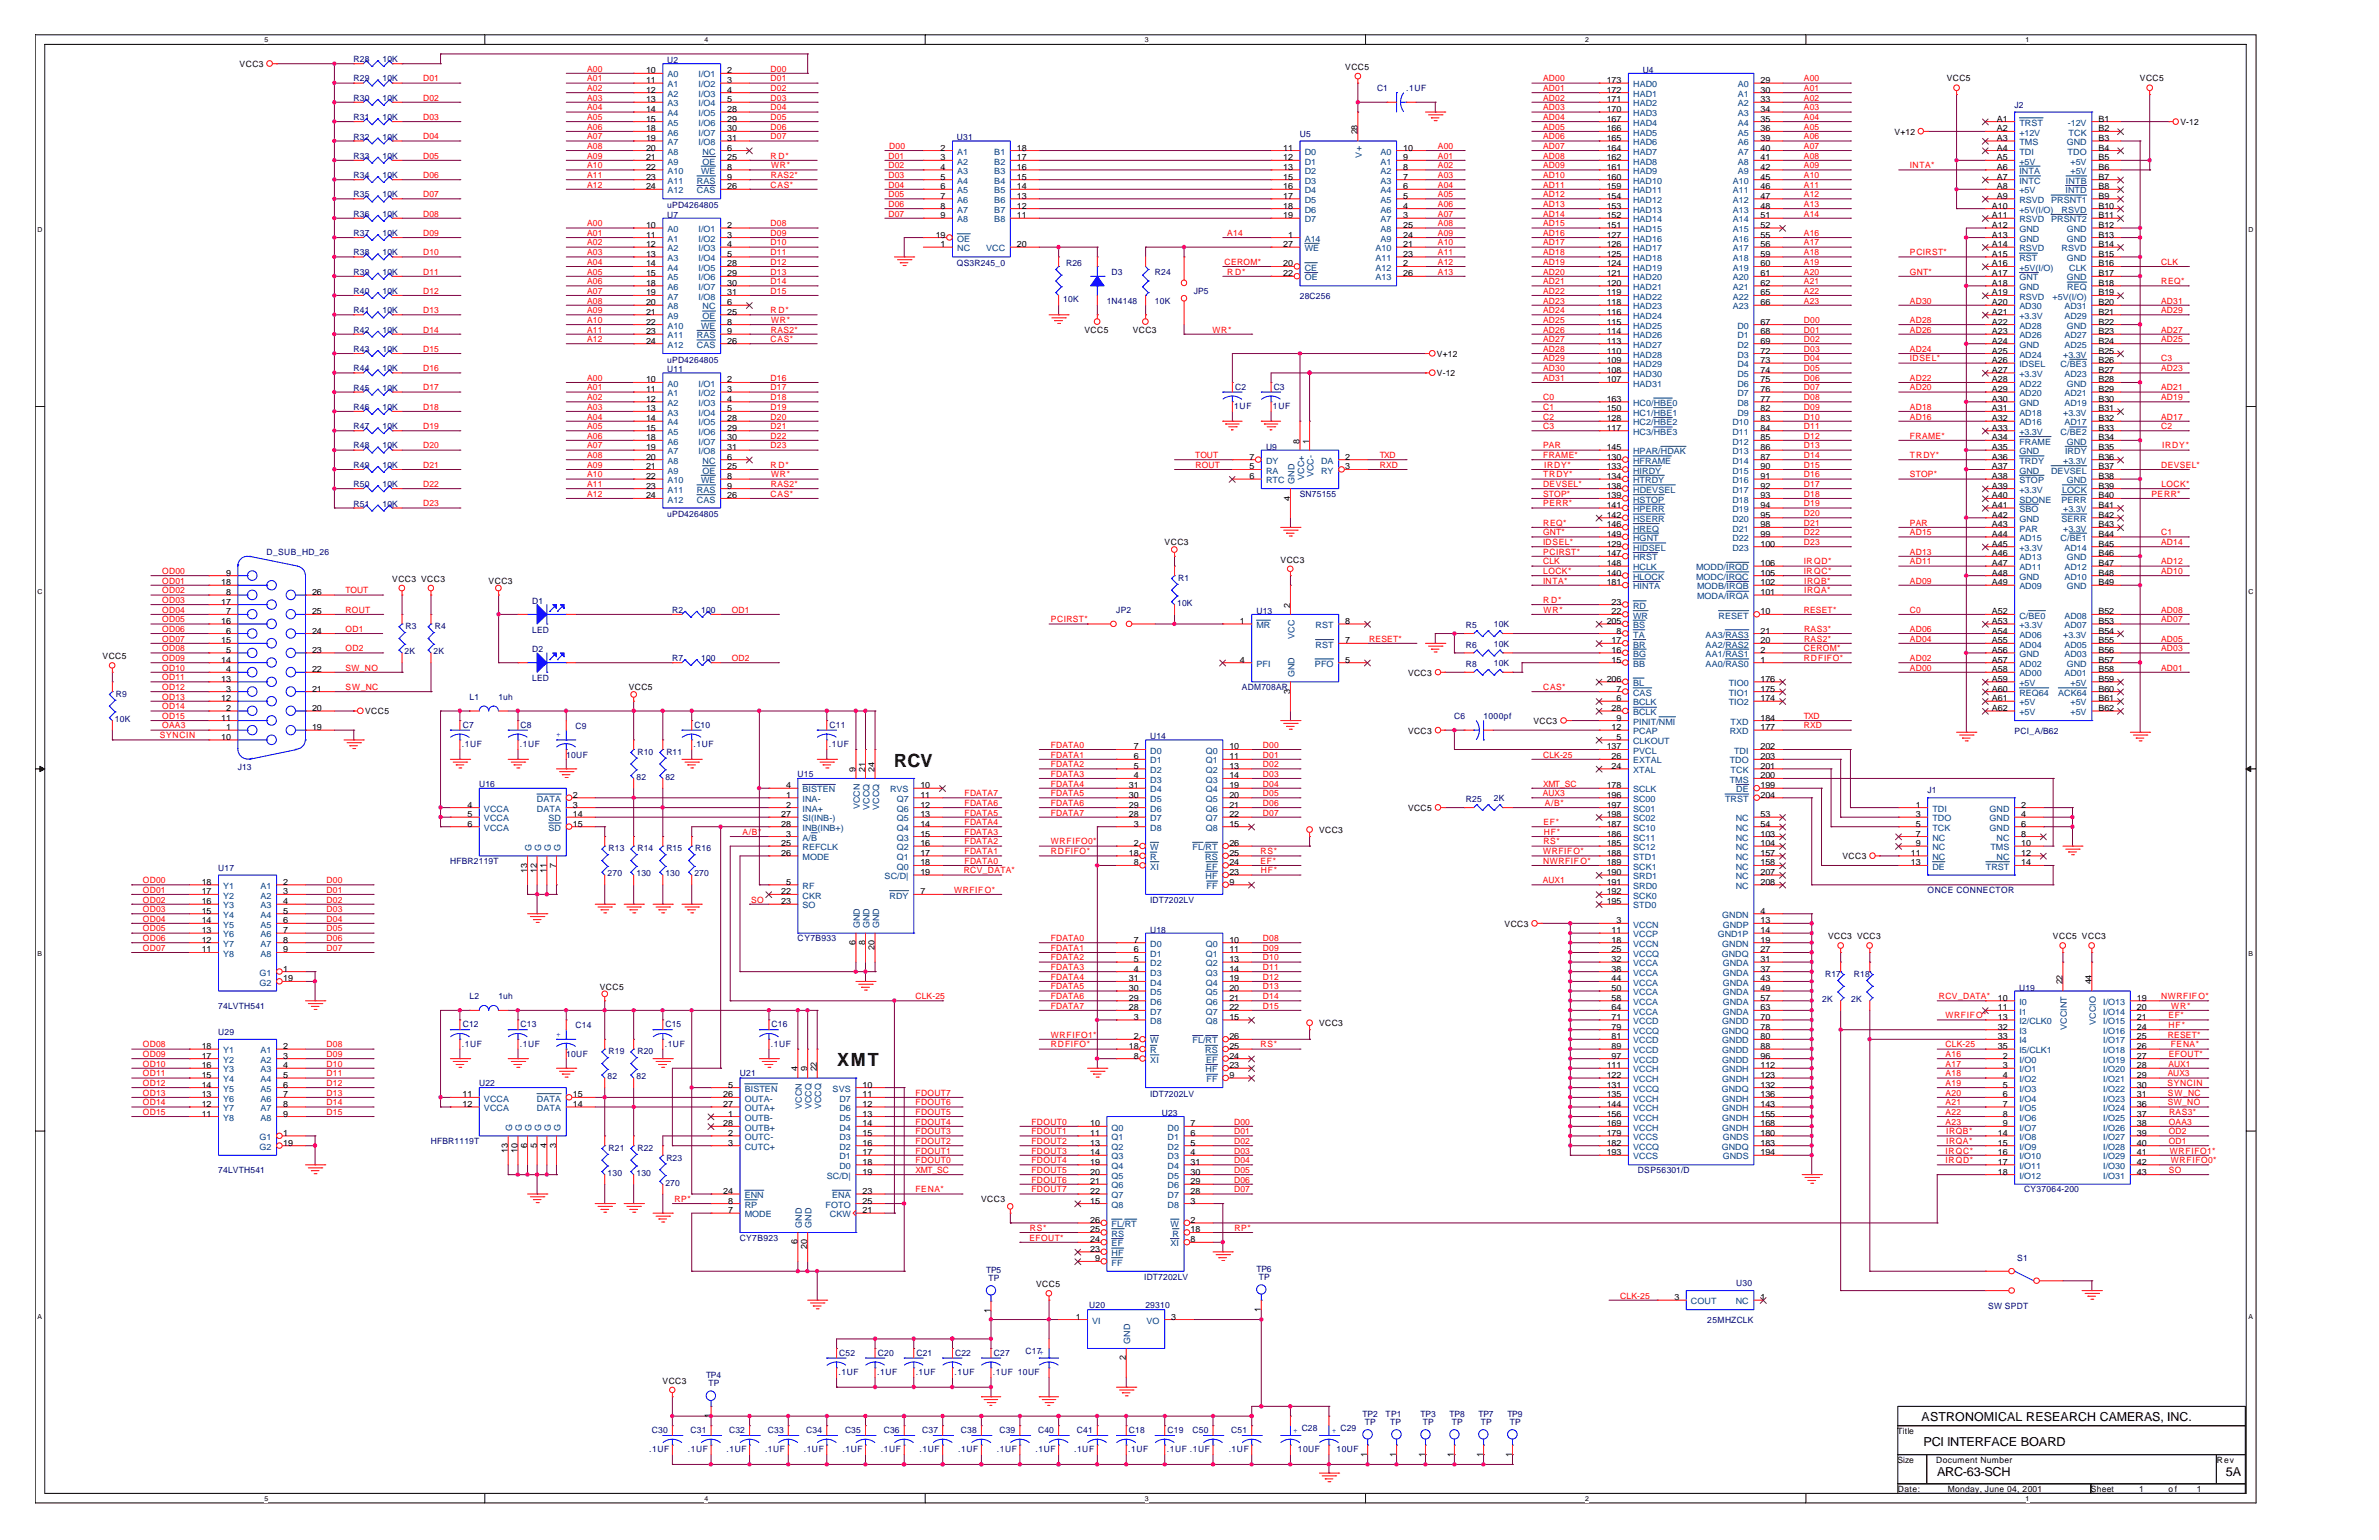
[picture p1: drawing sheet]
<svg xmlns="http://www.w3.org/2000/svg" width="432mm" height="279mm" viewBox="0 0 432 279" stroke-linecap="round" stroke-linejoin="round" font-family="sans-serif">
<defs><g id="words">
<g font-size="3.3">
<text x="162.3" y="139.1">RCV</text>
<text x="151.9" y="193.5">XMT</text>
</g>
<g font-size="2.2">
<text x="348.8" y="257.8">ASTRONOMICAL RESEARCH CAMERAS, INC.</text>
<text x="349.1" y="262.3">PCI INTERFACE BOARD</text>
<text x="351.6" y="267.8">ARC-63-SCH</text>
<text x="404" y="267.8">5A</text>
</g>
<g font-size="1.6" fill="#000080">
<text x="64.2" y="11.3">R28</text>
<text x="69.4" y="11.3">10K</text>
<text x="121.1" y="11.5">U2</text>
<text x="64.2" y="14.8">R29</text>
<text x="69.4" y="14.8">10K</text>
<text x="249.9" y="16.6">C1</text>
<text x="255.2" y="16.6">.1UF</text>
<text x="298.2" y="13.2">U4</text>
<text x="64.2" y="18.3">R30</text>
<text x="64.2" y="21.8">R31</text>
<text x="69.4" y="18.3">10K</text>
<text x="69.4" y="21.8">10K</text>
<text x="365.6" y="19.5">J2</text>
<text x="64.2" y="28.8">R33</text>
<text x="64.2" y="25.3">R32</text>
<text x="69.4" y="28.8">10K</text>
<text x="69.4" y="25.3">10K</text>
<text x="173.7" y="25.5">U31</text>
<text x="235.9" y="24.8">U5</text>
<text x="64.2" y="32.3">R34</text>
<text x="64.2" y="35.8">R35</text>
<text x="69.4" y="32.3">10K</text>
<text x="69.4" y="35.8">10K</text>
<text x="64.2" y="39.3">R36</text>
<text x="69.4" y="39.3">10K</text>
<text x="121.1" y="39.5">U7</text>
<text x="121.1" y="37.8">uPD4264805</text>
<text x="64.2" y="42.8">R37</text>
<text x="64.2" y="46.3">R38</text>
<text x="69.4" y="42.8">10K</text>
<text x="69.4" y="46.3">10K</text>
<text x="64.2" y="49.8">R39</text>
<text x="64.2" y="53.3">R40</text>
<text x="69.4" y="49.8">10K</text>
<text x="69.4" y="53.3">10K</text>
<text x="173.7" y="48.3">QS3R245_0</text>
<text x="193.5" y="48.3">R26</text>
<text x="201.8" y="49.8">D3</text>
<text x="209.6" y="49.8">R24</text>
<text x="216.7" y="53.3">JP5</text>
<text x="64.2" y="56.9">R41</text>
<text x="69.4" y="56.9">10K</text>
<text x="193" y="54.7">10K</text>
<text x="200.9" y="55.1">1N4148</text>
<text x="209.6" y="55.1">10K</text>
<text x="235.9" y="54.2">28C256</text>
<text x="64.2" y="63.8">R43</text>
<text x="64.2" y="60.4">R42</text>
<text x="69.4" y="63.8">10K</text>
<text x="69.4" y="60.4">10K</text>
<text x="121.1" y="65.8">uPD4264805</text>
<text x="64.2" y="70.9">R45</text>
<text x="64.2" y="67.4">R44</text>
<text x="69.4" y="70.9">10K</text>
<text x="69.4" y="67.4">10K</text>
<text x="121.1" y="67.5">U11</text>
<text x="224.2" y="70.7">C2</text>
<text x="231.2" y="70.7">C3</text>
<text x="64.2" y="77.9">R47</text>
<text x="64.2" y="74.4">R46</text>
<text x="69.4" y="77.9">10K</text>
<text x="69.4" y="74.4">10K</text>
<text x="224" y="74.2">1UF</text>
<text x="231.1" y="74.2">1UF</text>
<text x="64.2" y="81.4">R48</text>
<text x="69.4" y="81.4">10K</text>
<text x="229.8" y="81.6">U9</text>
<text x="64.2" y="84.9">R49</text>
<text x="64.2" y="88.4">R50</text>
<text x="69.4" y="84.9">10K</text>
<text x="69.4" y="88.4">10K</text>
<text x="64.2" y="91.9">R51</text>
<text x="69.4" y="91.9">10K</text>
<text x="121.1" y="93.8">uPD4264805</text>
<text x="235.9" y="90.1">SN75155</text>
<text x="48.4" y="100.7">D_SUB_HD_26</text>
<text x="213.8" y="105.4">R1</text>
<text x="96.6" y="109.6">D1</text>
<text x="122" y="111.2">R2</text>
<text x="127.3" y="111.2">100</text>
<text x="202.6" y="111.2">JP2</text>
<text x="213.7" y="109.9">10K</text>
<text x="228" y="111.3">U13</text>
<text x="266.1" y="114">R5</text>
<text x="271.1" y="113.8">10K</text>
<text x="73.4" y="118.7">2K</text>
<text x="73.6" y="114.2">R3</text>
<text x="78.7" y="118.7">2K</text>
<text x="78.9" y="114.2">R4</text>
<text x="96.6" y="114.9">LED</text>
<text x="96.6" y="118.4">D2</text>
<text x="122" y="119.9">R7</text>
<text x="127.3" y="119.9">100</text>
<text x="266.1" y="117.5">R6</text>
<text x="271.1" y="117.3">10K</text>
<text x="96.6" y="123.6">LED</text>
<text x="225.4" y="125.2">ADM708AR</text>
<text x="266.1" y="121">R8</text>
<text x="271.1" y="120.8">10K</text>
<text x="20.9" y="131">10K</text>
<text x="21" y="126.4">R9</text>
<text x="85.2" y="127">L1</text>
<text x="90.5" y="127">1uh</text>
<text x="263.9" y="130.5">C6</text>
<text x="269.2" y="130.5">1000pf</text>
<text x="83.8" y="135.6">.1UF</text>
<text x="84" y="132">C7</text>
<text x="94.4" y="135.6">.1UF</text>
<text x="94.5" y="132">C8</text>
<text x="102.7" y="137.5">10UF</text>
<text x="104.5" y="132.2">C9</text>
<text x="115.7" y="136.9">R10</text>
<text x="120.9" y="136.9">R11</text>
<text x="125.9" y="135.6">.1UF</text>
<text x="126" y="132">C10</text>
<text x="150.5" y="135.6">.1UF</text>
<text x="150.6" y="132">C11</text>
<text x="208.7" y="134.2">U14</text>
<text x="365.6" y="133.1">PCI_A/B62</text>
<text x="43.1" y="139.7">J13</text>
<text x="87" y="142.7">U16</text>
<text x="115.5" y="141.5">82</text>
<text x="120.8" y="141.5">82</text>
<text x="144.8" y="141">U15</text>
<text x="349.8" y="143.9">J1</text>
<text x="266.1" y="145.5">R25</text>
<text x="271.1" y="145.4">2K</text>
<text x="110.4" y="154.5">R13</text>
<text x="115.7" y="154.5">R14</text>
<text x="120.9" y="154.5">R15</text>
<text x="126.2" y="154.5">R16</text>
<text x="39.6" y="158">U17</text>
<text x="81.7" y="156.8">HFBR2119T</text>
<text x="110.3" y="159">270</text>
<text x="115.5" y="159">130</text>
<text x="120.8" y="159">130</text>
<text x="126" y="159">270</text>
<text x="208.7" y="163.9">IDT7202LV</text>
<text x="349.8" y="162">ONCE CONNECTOR</text>
<text x="144.8" y="170.8">CY7B933</text>
<text x="208.7" y="169.2">U18</text>
<text x="331.3" y="177.2">R17</text>
<text x="336.5" y="177.2">R18</text>
<text x="366.5" y="179.7">U19</text>
<text x="39.6" y="183">74LVTH541</text>
<text x="85.2" y="181.3">L2</text>
<text x="90.5" y="181.3">1uh</text>
<text x="330.8" y="181.8">2K</text>
<text x="336" y="181.8">2K</text>
<text x="39.6" y="187.7">U29</text>
<text x="83.8" y="189.9">.1UF</text>
<text x="84" y="186.4">C12</text>
<text x="94.4" y="189.9">.1UF</text>
<text x="94.5" y="186.4">C13</text>
<text x="102.7" y="191.8">10UF</text>
<text x="104.5" y="186.5">C14</text>
<text x="110.4" y="191.3">R19</text>
<text x="115.7" y="191.3">R20</text>
<text x="120.6" y="189.9">.1UF</text>
<text x="120.8" y="186.4">C15</text>
<text x="139.9" y="189.9">.1UF</text>
<text x="140" y="186.4">C16</text>
<text x="87" y="197.1">U22</text>
<text x="110.3" y="195.8">82</text>
<text x="115.5" y="195.8">82</text>
<text x="134.3" y="195.3">U21</text>
<text x="208.7" y="199">IDT7202LV</text>
<text x="210.9" y="202.5">U23</text>
<text x="78.2" y="207.6">HFBR1119T</text>
<text x="110.4" y="208.8">R21</text>
<text x="115.7" y="208.8">R22</text>
<text x="39.6" y="212.8">74LVTH541</text>
<text x="110.3" y="213.4">130</text>
<text x="115.5" y="213.4">130</text>
<text x="120.8" y="215.1">270</text>
<text x="120.9" y="210.6">R23</text>
<text x="297.3" y="212.8">DSP56301/D</text>
<text x="367.4" y="216.3">CY37064-200</text>
<text x="134.3" y="225.1">CY7B923</text>
<text x="179" y="230.9">TP5</text>
<text x="179.4" y="232.5">TP</text>
<text x="207.7" y="232.3">IDT7202LV</text>
<text x="228" y="230.7">TP6</text>
<text x="228.5" y="232.3">TP</text>
<text x="315.1" y="233.3">U30</text>
<text x="366.1" y="228.8">S1</text>
<text x="197.7" y="237.4">U20</text>
<text x="207.9" y="237.4">29310</text>
<text x="309.9" y="240">25MHZCLK</text>
<text x="360.9" y="237.5">SW SPDT</text>
<text x="152.3" y="246">C52</text>
<text x="159.3" y="246">C20</text>
<text x="166.3" y="246">C21</text>
<text x="173.4" y="246">C22</text>
<text x="180.4" y="246">C27</text>
<text x="186.1" y="245.6">C17+</text>
<text x="128.1" y="250">TP4</text>
<text x="128.6" y="251.5">TP</text>
<text x="152.2" y="249.5">.1UF</text>
<text x="159.2" y="249.5">.1UF</text>
<text x="166.2" y="249.5">.1UF</text>
<text x="173.2" y="249.5">.1UF</text>
<text x="180.2" y="249.5">.1UF 10UF</text>
<text x="247.3" y="257">TP2</text>
<text x="251.5" y="257">TP1</text>
<text x="257.9" y="257">TP3</text>
<text x="263.1" y="257">TP8</text>
<text x="268.4" y="257">TP7</text>
<text x="273.6" y="257">TP9</text>
<text x="117.9" y="263.5">.1UF</text>
<text x="118.3" y="260">C30</text>
<text x="124.8" y="263.5">.1UF</text>
<text x="125.3" y="260">C31</text>
<text x="131.9" y="263.5">.1UF</text>
<text x="132.3" y="260">C32</text>
<text x="138.9" y="263.5">.1UF</text>
<text x="139.4" y="260">C33</text>
<text x="145.9" y="263.5">.1UF</text>
<text x="146.3" y="260">C34</text>
<text x="152.9" y="263.5">.1UF</text>
<text x="153.4" y="260">C35</text>
<text x="159.9" y="263.5">.1UF</text>
<text x="160.4" y="260">C36</text>
<text x="166.9" y="263.5">.1UF</text>
<text x="167.4" y="260">C37</text>
<text x="173.9" y="263.5">.1UF</text>
<text x="174.4" y="260">C38</text>
<text x="180.9" y="263.5">.1UF</text>
<text x="181.4" y="260">C39</text>
<text x="188" y="263.5">.1UF</text>
<text x="188.4" y="260">C40</text>
<text x="194.9" y="263.5">.1UF</text>
<text x="195.5" y="260">C41</text>
<text x="204.8" y="263.5">.1UF</text>
<text x="204.9" y="260">C18</text>
<text x="211.8" y="263.5">.1UF .1UF</text>
<text x="211.9" y="260">C19</text>
<text x="216.5" y="260">C50</text>
<text x="223" y="263.5">.1UF</text>
<text x="223.5" y="260">C51</text>
<text x="235.6" y="263.5">10UF</text>
<text x="242.6" y="263.5">10UF</text>
<text x="247.7" y="258.6">TP</text>
<text x="252.3" y="258.6">TP</text>
<text x="258.3" y="258.6">TP</text>
<text x="263.5" y="258.6">TP</text>
<text x="268.8" y="258.6">TP</text>
<text x="274" y="258.6">TP</text>
</g>
<g font-size="1.6">
<text x="43.5" y="12.1">VCC3</text>
<text x="117.3" y="13.3">10</text>
<text x="117.3" y="15.1">11</text>
<text x="117.3" y="16.8">12</text>
<text x="132" y="13.3">2</text>
<text x="132" y="15.1">3</text>
<text x="132" y="16.8">4</text>
<text x="244.2" y="12.7">VCC5</text>
<text x="291.6" y="15.1">173</text>
<text x="291.6" y="16.8">172</text>
<text x="319.5" y="15.1">29</text>
<text x="319.5" y="16.8">30</text>
<text x="353.4" y="14.8">VCC5</text>
<text x="388.4" y="14.8">VCC5</text>
<text x="117.3" y="18.5">13</text>
<text x="117.3" y="20.3">14</text>
<text x="117.3" y="22.1">15</text>
<text x="117.3" y="23.8">18</text>
<text x="132" y="18.5">5</text>
<text x="132" y="20.3">28</text>
<text x="132" y="22.1">29</text>
<text x="132" y="23.8">30</text>
<text x="291.6" y="18.5">171</text>
<text x="291.6" y="20.3">170</text>
<text x="291.6" y="22.1">167</text>
<text x="291.6" y="23.8">166</text>
<text x="319.5" y="18.5">33</text>
<text x="319.5" y="20.3">34</text>
<text x="319.5" y="22.1">35</text>
<text x="319.5" y="23.8">36</text>
<text x="362.4" y="22.1">A1</text>
<text x="362.4" y="23.8">A2</text>
<text x="380.9" y="22.1">B1</text>
<text x="380.9" y="23.8">B2</text>
<text x="395.8" y="22.7">V-12</text>
<text x="117.3" y="25.6">19</text>
<text x="117.3" y="27.3">20</text>
<text x="117.3" y="29.1">21</text>
<text x="132" y="27.3">6</text>
<text x="132" y="29.1">25</text>
<text x="132" y="25.6">31</text>
<text x="170.7" y="27.3">2</text>
<text x="170.7" y="29.1">3</text>
<text x="184.6" y="27.3">18</text>
<text x="184.6" y="29.1">17</text>
<text x="232.9" y="27.3">11</text>
<text x="232.9" y="29.1">12</text>
<text x="246.4" y="24.4" transform="rotate(-90 246.4 24.4)">28</text>
<text x="254.7" y="27.3">10</text>
<text x="254.7" y="29.1">9</text>
<text x="291.6" y="25.6">165</text>
<text x="291.6" y="27.3">164</text>
<text x="291.6" y="29.1">162</text>
<text x="319.5" y="25.6">39</text>
<text x="319.5" y="27.3">40</text>
<text x="319.5" y="29.1">41</text>
<text x="343.9" y="24.4">V+12</text>
<text x="362.4" y="25.6">A3</text>
<text x="362.4" y="27.3">A4</text>
<text x="362.4" y="29.1">A5</text>
<text x="380.9" y="27.3">B4</text>
<text x="380.9" y="25.6">B3</text>
<text x="380.9" y="29.1">B5</text>
<text x="117.3" y="30.8">22</text>
<text x="117.3" y="32.6">23</text>
<text x="117.3" y="34.3">24</text>
<text x="132" y="30.8">8</text>
<text x="132" y="32.6">9</text>
<text x="132" y="34.3">26</text>
<text x="170.7" y="30.8">4</text>
<text x="170.7" y="32.6">5</text>
<text x="170.7" y="34.3">6</text>
<text x="184.6" y="30.8">16</text>
<text x="184.6" y="32.6">15</text>
<text x="184.6" y="34.3">14</text>
<text x="232.9" y="30.8">13</text>
<text x="232.9" y="32.6">15</text>
<text x="232.9" y="34.3">16</text>
<text x="254.7" y="30.8">8</text>
<text x="254.7" y="32.6">7</text>
<text x="254.7" y="34.3">6</text>
<text x="291.6" y="30.8">161</text>
<text x="291.6" y="32.6">160</text>
<text x="291.6" y="34.3">159</text>
<text x="319.5" y="30.8">42</text>
<text x="319.5" y="32.6">45</text>
<text x="319.5" y="34.3">46</text>
<text x="362.4" y="30.8">A6</text>
<text x="362.4" y="32.6">A7</text>
<text x="362.4" y="34.3">A8</text>
<text x="380.9" y="32.6">B7</text>
<text x="380.9" y="34.3">B8</text>
<text x="380.9" y="30.8">B6</text>
<text x="117.3" y="41.4">10</text>
<text x="132" y="41.4">2</text>
<text x="170.7" y="36.1">7</text>
<text x="170.7" y="37.8">8</text>
<text x="170.7" y="39.6">9</text>
<text x="184.6" y="36.1">13</text>
<text x="184.6" y="37.8">12</text>
<text x="184.6" y="39.6">11</text>
<text x="232.9" y="36.1">17</text>
<text x="232.9" y="37.8">18</text>
<text x="232.9" y="39.6">19</text>
<text x="254.7" y="36.1">5</text>
<text x="254.7" y="37.8">4</text>
<text x="254.7" y="39.6">3</text>
<text x="254.7" y="41.4">25</text>
<text x="291.6" y="36.1">154</text>
<text x="291.6" y="37.8">153</text>
<text x="291.6" y="39.6">152</text>
<text x="291.6" y="41.4">151</text>
<text x="319.5" y="36.1">47</text>
<text x="319.5" y="37.8">48</text>
<text x="319.5" y="39.6">51</text>
<text x="319.5" y="41.4">52</text>
<text x="361.5" y="41.4">A12</text>
<text x="361.5" y="39.6">A11</text>
<text x="361.5" y="37.8">A10</text>
<text x="362.4" y="36.1">A9</text>
<text x="380.9" y="41.4">B12</text>
<text x="380.9" y="36.1">B9</text>
<text x="380.9" y="37.8">B10</text>
<text x="380.9" y="39.6">B11</text>
<text x="117.3" y="43.1">11</text>
<text x="117.3" y="44.8">12</text>
<text x="117.3" y="46.6">13</text>
<text x="132" y="43.1">3</text>
<text x="132" y="44.8">4</text>
<text x="132" y="46.6">5</text>
<text x="169.8" y="43.1">19</text>
<text x="170.7" y="44.8">1</text>
<text x="184.6" y="44.8">20</text>
<text x="232.9" y="44.8">27</text>
<text x="233.8" y="43.1">1</text>
<text x="254.7" y="43.1">24</text>
<text x="254.7" y="44.8">21</text>
<text x="254.7" y="46.6">23</text>
<text x="291.6" y="43.1">127</text>
<text x="291.6" y="44.8">126</text>
<text x="291.6" y="46.6">125</text>
<text x="319.5" y="43.1">55</text>
<text x="319.5" y="44.8">56</text>
<text x="319.5" y="46.6">59</text>
<text x="361.5" y="43.1">A13</text>
<text x="361.5" y="44.8">A14</text>
<text x="361.5" y="46.6">A15</text>
<text x="380.9" y="43.1">B13</text>
<text x="380.9" y="46.6">B15</text>
<text x="380.9" y="44.8">B14</text>
<text x="117.3" y="48.3">14</text>
<text x="117.3" y="50.1">15</text>
<text x="117.3" y="51.9">18</text>
<text x="117.3" y="53.6">19</text>
<text x="132" y="48.3">28</text>
<text x="132" y="50.1">29</text>
<text x="132" y="51.9">30</text>
<text x="132" y="53.6">31</text>
<text x="232.9" y="50.1">22</text>
<text x="232.9" y="48.3">20</text>
<text x="254.7" y="48.3">2</text>
<text x="254.7" y="50.1">26</text>
<text x="291.6" y="48.3">124</text>
<text x="291.6" y="50.1">121</text>
<text x="291.6" y="51.9">120</text>
<text x="291.6" y="53.6">119</text>
<text x="319.5" y="48.3">60</text>
<text x="319.5" y="50.1">61</text>
<text x="319.5" y="51.9">62</text>
<text x="319.5" y="53.6">65</text>
<text x="361.5" y="51.9">A18</text>
<text x="361.5" y="53.6">A19</text>
<text x="361.5" y="48.3">A16</text>
<text x="361.5" y="50.1">A17</text>
<text x="380.9" y="50.1">B17</text>
<text x="380.9" y="48.3">B16</text>
<text x="380.9" y="51.9">B18</text>
<text x="380.9" y="53.6">B19</text>
<text x="117.3" y="55.4">20</text>
<text x="117.3" y="57.1">21</text>
<text x="117.3" y="58.9">22</text>
<text x="132" y="55.4">6</text>
<text x="132" y="58.9">8</text>
<text x="132" y="57.1">25</text>
<text x="291.6" y="55.4">118</text>
<text x="291.6" y="57.1">116</text>
<text x="291.6" y="58.9">115</text>
<text x="319.5" y="55.4">66</text>
<text x="319.5" y="58.9">67</text>
<text x="361.5" y="55.4">A20</text>
<text x="361.5" y="57.1">A21</text>
<text x="361.5" y="58.9">A22</text>
<text x="380.9" y="58.9">B22</text>
<text x="380.9" y="55.4">B20</text>
<text x="380.9" y="57.1">B21</text>
<text x="117.3" y="60.6">23</text>
<text x="117.3" y="62.4">24</text>
<text x="132" y="60.6">9</text>
<text x="132" y="62.4">26</text>
<text x="196.8" y="60.4">VCC5</text>
<text x="205.6" y="60.4">VCC3</text>
<text x="260.8" y="64.7">V+12</text>
<text x="291.6" y="60.6">114</text>
<text x="291.6" y="62.4">113</text>
<text x="291.6" y="64.1">110</text>
<text x="291.6" y="65.9">109</text>
<text x="319.5" y="60.6">68</text>
<text x="319.5" y="62.4">69</text>
<text x="319.5" y="64.1">72</text>
<text x="319.5" y="65.9">73</text>
<text x="361.5" y="62.4">A24</text>
<text x="361.5" y="60.6">A23</text>
<text x="361.5" y="64.1">A25</text>
<text x="361.5" y="65.9">A26</text>
<text x="380.9" y="60.6">B23</text>
<text x="380.9" y="62.4">B24</text>
<text x="380.9" y="64.1">B25</text>
<text x="380.9" y="65.9">B26</text>
<text x="117.3" y="69.4">10</text>
<text x="117.3" y="71.1">11</text>
<text x="132" y="69.4">2</text>
<text x="132" y="71.1">3</text>
<text x="260.8" y="68.2">V-12</text>
<text x="291.6" y="67.6">108</text>
<text x="291.6" y="69.4">107</text>
<text x="319.5" y="67.6">74</text>
<text x="319.5" y="69.4">75</text>
<text x="319.5" y="71.1">76</text>
<text x="361.5" y="67.6">A27</text>
<text x="361.5" y="69.4">A28</text>
<text x="361.5" y="71.1">A29</text>
<text x="380.9" y="69.4">B28</text>
<text x="380.9" y="67.6">B27</text>
<text x="380.9" y="71.1">B29</text>
<text x="117.3" y="72.9">12</text>
<text x="117.3" y="74.6">13</text>
<text x="117.3" y="76.4">14</text>
<text x="132" y="72.9">4</text>
<text x="132" y="74.6">5</text>
<text x="132" y="76.4">28</text>
<text x="291.6" y="72.9">163</text>
<text x="291.6" y="74.6">150</text>
<text x="291.6" y="76.4">128</text>
<text x="319.5" y="72.9">77</text>
<text x="319.5" y="74.6">82</text>
<text x="319.5" y="76.4">83</text>
<text x="361.5" y="72.9">A30</text>
<text x="361.5" y="76.4">A32</text>
<text x="361.5" y="74.6">A31</text>
<text x="380.9" y="72.9">B30</text>
<text x="380.9" y="74.6">B31</text>
<text x="380.9" y="76.4">B32</text>
<text x="117.3" y="78.1">15</text>
<text x="117.3" y="79.9">18</text>
<text x="117.3" y="81.7">19</text>
<text x="117.3" y="83.4">20</text>
<text x="132" y="83.4">6</text>
<text x="132" y="78.1">29</text>
<text x="132" y="79.9">30</text>
<text x="132" y="81.7">31</text>
<text x="226.8" y="83.4">7</text>
<text x="235.9" y="80.5" transform="rotate(-90 235.9 80.5)">8</text>
<text x="237.6" y="80.5" transform="rotate(-90 237.6 80.5)">1</text>
<text x="244.2" y="83.4">2</text>
<text x="291.6" y="78.1">117</text>
<text x="291.6" y="81.7">145</text>
<text x="291.6" y="83.4">130</text>
<text x="319.5" y="78.1">84</text>
<text x="319.5" y="79.9">85</text>
<text x="319.5" y="81.7">86</text>
<text x="319.5" y="83.4">87</text>
<text x="361.5" y="81.7">A35</text>
<text x="361.5" y="78.1">A33</text>
<text x="361.5" y="83.4">A36</text>
<text x="361.5" y="79.9">A34</text>
<text x="380.9" y="79.9">B34</text>
<text x="380.9" y="78.1">B33</text>
<text x="380.9" y="81.7">B35</text>
<text x="380.9" y="83.4">B36</text>
<text x="117.3" y="85.2">21</text>
<text x="117.3" y="86.9">22</text>
<text x="117.3" y="88.6">23</text>
<text x="132" y="86.9">8</text>
<text x="132" y="88.6">9</text>
<text x="132" y="85.2">25</text>
<text x="226.8" y="85.2">5</text>
<text x="226.8" y="86.9">6</text>
<text x="244.2" y="85.2">3</text>
<text x="291.6" y="85.2">133</text>
<text x="291.6" y="86.9">134</text>
<text x="291.6" y="88.6">138</text>
<text x="319.5" y="85.2">90</text>
<text x="319.5" y="86.9">91</text>
<text x="319.5" y="88.6">92</text>
<text x="361.5" y="88.6">A39</text>
<text x="361.5" y="85.2">A37</text>
<text x="361.5" y="86.9">A38</text>
<text x="380.9" y="86.9">B38</text>
<text x="380.9" y="85.2">B37</text>
<text x="380.9" y="88.6">B39</text>
<text x="117.3" y="90.4">24</text>
<text x="132" y="90.4">26</text>
<text x="234.1" y="90.8" transform="rotate(-90 234.1 90.8)">4</text>
<text x="291.6" y="90.4">139</text>
<text x="291.6" y="92.2">141</text>
<text x="291.6" y="93.9">142</text>
<text x="291.6" y="95.7">146</text>
<text x="319.5" y="90.4">93</text>
<text x="319.5" y="92.2">94</text>
<text x="319.5" y="93.9">95</text>
<text x="319.5" y="95.7">98</text>
<text x="361.5" y="90.4">A40</text>
<text x="361.5" y="95.7">A43</text>
<text x="361.5" y="93.9">A42</text>
<text x="361.5" y="92.2">A41</text>
<text x="380.9" y="90.4">B40</text>
<text x="380.9" y="92.2">B41</text>
<text x="380.9" y="93.9">B42</text>
<text x="380.9" y="95.7">B43</text>
<text x="211.4" y="98.9">VCC3</text>
<text x="291.6" y="97.4">149</text>
<text x="291.6" y="99.2">129</text>
<text x="291.6" y="100.9">147</text>
<text x="319.5" y="97.4">99</text>
<text x="319.5" y="99.2">100</text>
<text x="361.5" y="97.4">A44</text>
<text x="361.5" y="99.2">A45</text>
<text x="361.5" y="100.9">A46</text>
<text x="380.9" y="97.4">B44</text>
<text x="380.9" y="99.2">B45</text>
<text x="380.9" y="100.9">B46</text>
<text x="40.1" y="106.2">18</text>
<text x="41" y="107.9">8</text>
<text x="41" y="104.4">9</text>
<text x="56.6" y="107.9">26</text>
<text x="71.2" y="105.6">VCC3 VCC3</text>
<text x="88.7" y="105.9">VCC3</text>
<text x="232.4" y="102.1">VCC3</text>
<text x="291.6" y="102.7">148</text>
<text x="291.6" y="104.4">140</text>
<text x="291.6" y="106.2">181</text>
<text x="319.5" y="107.9">101</text>
<text x="319.5" y="106.2">102</text>
<text x="319.5" y="104.4">105</text>
<text x="319.5" y="102.7">106</text>
<text x="361.5" y="102.7">A47</text>
<text x="361.5" y="106.2">A49</text>
<text x="361.5" y="104.4">A48</text>
<text x="380.9" y="102.7">B47</text>
<text x="380.9" y="104.4">B48</text>
<text x="380.9" y="106.2">B49</text>
<text x="40.1" y="113.2">16</text>
<text x="40.1" y="109.7">17</text>
<text x="41" y="111.5">7</text>
<text x="56.6" y="111.5">25</text>
<text x="225" y="113.2">1</text>
<text x="234.1" y="110.3" transform="rotate(-90 234.1 110.3)">2</text>
<text x="244.2" y="113.2">8</text>
<text x="291.6" y="113.2">205</text>
<text x="292.5" y="109.7">23</text>
<text x="292.5" y="111.5">22</text>
<text x="319.5" y="111.5">10</text>
<text x="361.5" y="113.2">A53</text>
<text x="361.5" y="111.5">A52</text>
<text x="380.9" y="111.5">B52</text>
<text x="380.9" y="113.2">B53</text>
<text x="18.6" y="119.6">VCC5</text>
<text x="40.1" y="116.7">15</text>
<text x="41" y="118.4">5</text>
<text x="41" y="114.9">6</text>
<text x="56.6" y="118.4">23</text>
<text x="56.6" y="114.9">24</text>
<text x="244.2" y="116.7">7</text>
<text x="292.5" y="116.7">17</text>
<text x="292.5" y="118.4">16</text>
<text x="293.4" y="114.9">8</text>
<text x="319.5" y="118.4">2</text>
<text x="319.5" y="116.7">20</text>
<text x="319.5" y="114.9">21</text>
<text x="361.5" y="114.9">A54</text>
<text x="361.5" y="116.7">A55</text>
<text x="361.5" y="118.4">A56</text>
<text x="380.9" y="114.9">B54</text>
<text x="380.9" y="116.7">B55</text>
<text x="380.9" y="118.4">B56</text>
<text x="40.1" y="123.7">13</text>
<text x="40.1" y="120.2">14</text>
<text x="41" y="125.5">3</text>
<text x="41" y="122">4</text>
<text x="56.6" y="125.5">21</text>
<text x="56.6" y="122">22</text>
<text x="114.1" y="125.2">VCC5</text>
<text x="225" y="120.2">4</text>
<text x="234.1" y="125.9" transform="rotate(-90 234.1 125.9)">3</text>
<text x="244.2" y="120.2">5</text>
<text x="255.6" y="122.6">VCC3</text>
<text x="291.6" y="123.7">206</text>
<text x="292.5" y="120.2">15</text>
<text x="293.4" y="125.5">7</text>
<text x="319.5" y="120.2">1</text>
<text x="319.5" y="123.7">176</text>
<text x="319.5" y="125.5">175</text>
<text x="361.5" y="120.2">A57</text>
<text x="361.5" y="122">A58</text>
<text x="361.5" y="123.7">A59</text>
<text x="361.5" y="125.5">A60</text>
<text x="380.9" y="122">B58</text>
<text x="380.9" y="125.5">B60</text>
<text x="380.9" y="120.2">B57</text>
<text x="380.9" y="123.7">B59</text>
<text x="40.1" y="130.7">11</text>
<text x="40.1" y="127.2">12</text>
<text x="41" y="129">2</text>
<text x="56.6" y="129">20</text>
<text x="66.3" y="129.6">VCC5</text>
<text x="278.3" y="131.3">VCC3</text>
<text x="292.5" y="129">28</text>
<text x="293.4" y="130.7">9</text>
<text x="293.4" y="127.2">6</text>
<text x="319.5" y="127.2">174</text>
<text x="319.5" y="130.7">184</text>
<text x="361.5" y="127.2">A61</text>
<text x="361.5" y="129">A62</text>
<text x="380.9" y="127.2">B61</text>
<text x="380.9" y="129">B62</text>
<text x="40.1" y="134.2">10</text>
<text x="41" y="132.5">1</text>
<text x="56.6" y="132.5">19</text>
<text x="205.8" y="136">7</text>
<text x="205.8" y="137.8">6</text>
<text x="223.1" y="136">10</text>
<text x="223.1" y="137.8">11</text>
<text x="255.6" y="133.1">VCC3</text>
<text x="291.6" y="136">137</text>
<text x="292.5" y="132.5">12</text>
<text x="292.5" y="137.8">26</text>
<text x="293.4" y="134.2">5</text>
<text x="319.5" y="136">202</text>
<text x="319.5" y="137.8">203</text>
<text x="319.5" y="132.5">177</text>
<text x="142.7" y="143">4</text>
<text x="155.3" y="140" transform="rotate(-90 155.3 140)">9</text>
<text x="157" y="140" transform="rotate(-90 157 140)">21</text>
<text x="158.7" y="140" transform="rotate(-90 158.7 140)">24</text>
<text x="167" y="143">10</text>
<text x="204.9" y="143">31</text>
<text x="205.8" y="139.5">5</text>
<text x="205.8" y="141.2">4</text>
<text x="223.1" y="139.5">13</text>
<text x="223.1" y="141.2">14</text>
<text x="223.1" y="143">19</text>
<text x="291.6" y="143">178</text>
<text x="292.5" y="139.5">24</text>
<text x="319.5" y="143">199</text>
<text x="319.5" y="141.2">200</text>
<text x="319.5" y="139.5">201</text>
<text x="84.8" y="146.5">4</text>
<text x="84.8" y="148.3">5</text>
<text x="84.8" y="150">6</text>
<text x="104" y="148.3">14</text>
<text x="104" y="144.7">2</text>
<text x="104" y="150">15</text>
<text x="104" y="146.5">3</text>
<text x="141.8" y="150">28</text>
<text x="141.8" y="148.3">27</text>
<text x="142.7" y="144.7">1</text>
<text x="142.7" y="146.5">2</text>
<text x="167" y="144.7">11</text>
<text x="167" y="146.5">12</text>
<text x="167" y="148.3">13</text>
<text x="167" y="150">14</text>
<text x="204.9" y="144.7">30</text>
<text x="204.9" y="146.5">29</text>
<text x="204.9" y="148.3">28</text>
<text x="205.8" y="150">3</text>
<text x="223.1" y="144.7">20</text>
<text x="223.1" y="146.5">21</text>
<text x="223.1" y="148.3">22</text>
<text x="223.1" y="150">15</text>
<text x="255.6" y="147.1">VCC5</text>
<text x="291.6" y="144.7">196</text>
<text x="291.6" y="146.5">197</text>
<text x="291.6" y="148.3">198</text>
<text x="291.6" y="150">187</text>
<text x="319.5" y="148.3">53</text>
<text x="319.5" y="150">54</text>
<text x="319.5" y="144.7">204</text>
<text x="347.7" y="146.5">1</text>
<text x="347.7" y="148.3">3</text>
<text x="347.7" y="150">5</text>
<text x="366.9" y="146.5">2</text>
<text x="366.9" y="148.3">4</text>
<text x="366.9" y="150">6</text>
<text x="141.8" y="153.5">25</text>
<text x="141.8" y="155.3">26</text>
<text x="142.7" y="151.8">3</text>
<text x="167" y="151.8">15</text>
<text x="167" y="153.5">16</text>
<text x="167" y="155.3">17</text>
<text x="204.9" y="155.3">18</text>
<text x="205.8" y="153.5">2</text>
<text x="223.1" y="153.5">26</text>
<text x="223.1" y="155.3">25</text>
<text x="239.4" y="151.1">VCC3</text>
<text x="291.6" y="151.8">186</text>
<text x="291.6" y="153.5">185</text>
<text x="291.6" y="155.3">188</text>
<text x="319.5" y="151.8">103</text>
<text x="319.5" y="153.5">104</text>
<text x="319.5" y="155.3">157</text>
<text x="334.4" y="155.9">VCC3</text>
<text x="346.8" y="155.3">11</text>
<text x="347.7" y="151.8">7</text>
<text x="347.7" y="153.5">9</text>
<text x="366.9" y="151.8">8</text>
<text x="366.9" y="153.5">10</text>
<text x="366.9" y="155.3">12</text>
<text x="36.6" y="160.5">18</text>
<text x="51.4" y="160.5">2</text>
<text x="95.7" y="158.3" transform="rotate(-90 95.7 158.3)">13</text>
<text x="97.4" y="158.3" transform="rotate(-90 97.4 158.3)">12</text>
<text x="99.2" y="158.3" transform="rotate(-90 99.2 158.3)">11</text>
<text x="100.9" y="157.4" transform="rotate(-90 100.9 157.4)">7</text>
<text x="142.7" y="160.5">5</text>
<text x="167" y="157">18</text>
<text x="167" y="158.8">19</text>
<text x="205.8" y="157">8</text>
<text x="223.1" y="157">24</text>
<text x="223.1" y="158.8">23</text>
<text x="223.1" y="160.5">9</text>
<text x="291.6" y="157">189</text>
<text x="291.6" y="158.8">190</text>
<text x="291.6" y="160.5">191</text>
<text x="319.5" y="157">158</text>
<text x="319.5" y="158.8">207</text>
<text x="319.5" y="160.5">208</text>
<text x="346.8" y="157">13</text>
<text x="366.9" y="157">14</text>
<text x="36.6" y="162.3">17</text>
<text x="36.6" y="164">16</text>
<text x="36.6" y="165.8">15</text>
<text x="36.6" y="167.5">14</text>
<text x="51.4" y="162.3">3</text>
<text x="51.4" y="164">4</text>
<text x="51.4" y="165.8">5</text>
<text x="51.4" y="167.5">6</text>
<text x="141.8" y="162.3">22</text>
<text x="141.8" y="164">23</text>
<text x="167" y="162.3">7</text>
<text x="291.6" y="162.3">192</text>
<text x="291.6" y="164">195</text>
<text x="293.4" y="167.5">3</text>
<text x="319.5" y="165.8">4</text>
<text x="319.5" y="167.5">13</text>
<text x="36.6" y="169.3">13</text>
<text x="36.6" y="171">12</text>
<text x="36.6" y="172.8">11</text>
<text x="51.4" y="169.3">7</text>
<text x="51.4" y="171">8</text>
<text x="51.4" y="172.8">9</text>
<text x="155.3" y="171.4" transform="rotate(-90 155.3 171.4)">6</text>
<text x="157" y="171.4" transform="rotate(-90 157 171.4)">8</text>
<text x="158.7" y="172.3" transform="rotate(-90 158.7 172.3)">20</text>
<text x="205.8" y="171">7</text>
<text x="205.8" y="172.8">6</text>
<text x="223.1" y="171">10</text>
<text x="223.1" y="172.8">11</text>
<text x="273.1" y="168.1">VCC3</text>
<text x="292.5" y="169.3">11</text>
<text x="292.5" y="171">18</text>
<text x="292.5" y="172.8">25</text>
<text x="319.5" y="171">19</text>
<text x="319.5" y="169.3">14</text>
<text x="319.5" y="172.8">27</text>
<text x="331.8" y="170.4">VCC3 VCC3</text>
<text x="372.6" y="170.4">VCC5 VCC3</text>
<text x="51.4" y="176.3">1</text>
<text x="51.4" y="178.1">19</text>
<text x="108.9" y="179.5">VCC5</text>
<text x="204.9" y="178.1">31</text>
<text x="204.9" y="179.8">30</text>
<text x="205.8" y="174.5">5</text>
<text x="205.8" y="176.3">4</text>
<text x="223.1" y="174.5">13</text>
<text x="223.1" y="176.3">14</text>
<text x="223.1" y="178.1">19</text>
<text x="223.1" y="179.8">20</text>
<text x="292.5" y="174.5">32</text>
<text x="292.5" y="176.3">38</text>
<text x="292.5" y="178.1">44</text>
<text x="292.5" y="179.8">50</text>
<text x="319.5" y="174.5">31</text>
<text x="319.5" y="176.3">37</text>
<text x="319.5" y="178.1">43</text>
<text x="319.5" y="179.8">49</text>
<text x="374.4" y="178.6" transform="rotate(-90 374.4 178.6)">22</text>
<text x="379.6" y="178.6" transform="rotate(-90 379.6 178.6)">44</text>
<text x="204.9" y="181.6">29</text>
<text x="204.9" y="183.3">28</text>
<text x="205.8" y="185">3</text>
<text x="223.1" y="181.6">21</text>
<text x="223.1" y="183.3">22</text>
<text x="223.1" y="185">15</text>
<text x="292.5" y="181.6">58</text>
<text x="292.5" y="183.3">64</text>
<text x="292.5" y="185">71</text>
<text x="319.5" y="185">70</text>
<text x="319.5" y="181.6">57</text>
<text x="319.5" y="183.3">63</text>
<text x="362.6" y="181.6">10</text>
<text x="362.6" y="183.3">11</text>
<text x="362.6" y="185">13</text>
<text x="387.9" y="181.6">19</text>
<text x="387.9" y="183.3">20</text>
<text x="387.9" y="185">21</text>
<text x="36.6" y="190.3">18</text>
<text x="51.4" y="190.3">2</text>
<text x="204.9" y="190.3">18</text>
<text x="205.8" y="188.6">2</text>
<text x="223.1" y="188.6">26</text>
<text x="223.1" y="190.3">25</text>
<text x="239.4" y="186.2">VCC3</text>
<text x="292.5" y="186.8">79</text>
<text x="292.5" y="188.6">81</text>
<text x="292.5" y="190.3">89</text>
<text x="319.5" y="188.6">80</text>
<text x="319.5" y="190.3">88</text>
<text x="319.5" y="186.8">78</text>
<text x="362.6" y="186.8">32</text>
<text x="362.6" y="188.6">33</text>
<text x="362.6" y="190.3">35</text>
<text x="387.9" y="186.8">24</text>
<text x="387.9" y="188.6">25</text>
<text x="387.9" y="190.3">26</text>
<text x="36.6" y="192.1">17</text>
<text x="36.6" y="193.8">16</text>
<text x="36.6" y="195.6">15</text>
<text x="36.6" y="197.3">14</text>
<text x="51.4" y="192.1">3</text>
<text x="51.4" y="193.8">4</text>
<text x="51.4" y="195.6">5</text>
<text x="51.4" y="197.3">6</text>
<text x="132.2" y="197.3">5</text>
<text x="144.7" y="194.4" transform="rotate(-90 144.7 194.4)">4</text>
<text x="146.5" y="194.4" transform="rotate(-90 146.5 194.4)">9</text>
<text x="148.3" y="194.4" transform="rotate(-90 148.3 194.4)">22</text>
<text x="156.5" y="197.3">10</text>
<text x="205.8" y="192.1">8</text>
<text x="223.1" y="192.1">24</text>
<text x="223.1" y="193.8">23</text>
<text x="223.1" y="195.6">9</text>
<text x="291.6" y="193.8">111</text>
<text x="291.6" y="195.6">122</text>
<text x="291.6" y="197.3">131</text>
<text x="292.5" y="192.1">97</text>
<text x="319.5" y="192.1">96</text>
<text x="319.5" y="193.8">112</text>
<text x="319.5" y="195.6">123</text>
<text x="319.5" y="197.3">132</text>
<text x="363.5" y="192.1">2</text>
<text x="363.5" y="193.8">3</text>
<text x="363.5" y="195.6">4</text>
<text x="363.5" y="197.3">5</text>
<text x="387.9" y="192.1">27</text>
<text x="387.9" y="193.8">28</text>
<text x="387.9" y="195.6">29</text>
<text x="387.9" y="197.3">30</text>
<text x="36.6" y="199.1">13</text>
<text x="36.6" y="200.8">12</text>
<text x="36.6" y="202.6">11</text>
<text x="51.4" y="199.1">7</text>
<text x="51.4" y="200.8">8</text>
<text x="51.4" y="202.6">9</text>
<text x="83.9" y="199.1">11</text>
<text x="83.9" y="200.8">12</text>
<text x="104" y="199.1">15</text>
<text x="104" y="200.8">14</text>
<text x="131.3" y="200.8">27</text>
<text x="131.3" y="199.1">26</text>
<text x="132.2" y="202.6">1</text>
<text x="156.5" y="199.1">11</text>
<text x="156.5" y="200.8">12</text>
<text x="156.5" y="202.6">13</text>
<text x="291.6" y="199.1">135</text>
<text x="291.6" y="200.8">144</text>
<text x="291.6" y="202.6">156</text>
<text x="319.5" y="199.1">136</text>
<text x="319.5" y="200.8">143</text>
<text x="319.5" y="202.6">155</text>
<text x="363.5" y="199.1">6</text>
<text x="363.5" y="200.8">7</text>
<text x="363.5" y="202.6">8</text>
<text x="387.9" y="199.1">31</text>
<text x="387.9" y="200.8">36</text>
<text x="387.9" y="202.6">37</text>
<text x="51.4" y="206.1">1</text>
<text x="51.4" y="207.9">19</text>
<text x="92.2" y="209.1" transform="rotate(-90 92.2 209.1)">13</text>
<text x="93.9" y="209.1" transform="rotate(-90 93.9 209.1)">10</text>
<text x="95.7" y="208.2" transform="rotate(-90 95.7 208.2)">6</text>
<text x="97.4" y="208.2" transform="rotate(-90 97.4 208.2)">5</text>
<text x="99.2" y="208.2" transform="rotate(-90 99.2 208.2)">4</text>
<text x="100.9" y="208.2" transform="rotate(-90 100.9 208.2)">3</text>
<text x="131.3" y="204.3">28</text>
<text x="132.2" y="207.9">3</text>
<text x="132.2" y="206.1">2</text>
<text x="156.5" y="204.3">14</text>
<text x="156.5" y="206.1">15</text>
<text x="156.5" y="207.9">16</text>
<text x="156.5" y="209.6">17</text>
<text x="197.9" y="204.3">10</text>
<text x="197.9" y="206.1">11</text>
<text x="197.9" y="207.9">13</text>
<text x="197.9" y="209.6">14</text>
<text x="216.1" y="204.3">7</text>
<text x="216.1" y="206.1">6</text>
<text x="216.1" y="207.9">5</text>
<text x="216.1" y="209.6">4</text>
<text x="291.6" y="204.3">169</text>
<text x="291.6" y="206.1">179</text>
<text x="291.6" y="207.9">182</text>
<text x="291.6" y="209.6">193</text>
<text x="319.5" y="204.3">168</text>
<text x="319.5" y="206.1">180</text>
<text x="319.5" y="207.9">183</text>
<text x="319.5" y="209.6">194</text>
<text x="362.6" y="206.1">14</text>
<text x="362.6" y="207.9">15</text>
<text x="362.6" y="209.6">16</text>
<text x="363.5" y="204.3">9</text>
<text x="387.9" y="204.3">38</text>
<text x="387.9" y="206.1">39</text>
<text x="387.9" y="207.9">40</text>
<text x="387.9" y="209.6">41</text>
<text x="156.5" y="211.3">18</text>
<text x="156.5" y="213.1">19</text>
<text x="197.9" y="211.3">19</text>
<text x="197.9" y="213.1">20</text>
<text x="197.9" y="214.8">21</text>
<text x="216.1" y="211.3">31</text>
<text x="216.1" y="213.1">30</text>
<text x="216.1" y="214.8">29</text>
<text x="362.6" y="211.3">17</text>
<text x="362.6" y="213.1">18</text>
<text x="387.9" y="211.3">42</text>
<text x="387.9" y="213.1">43</text>
<text x="131.3" y="216.6">24</text>
<text x="132.2" y="220.1">7</text>
<text x="132.2" y="218.4">8</text>
<text x="156.5" y="218.4">25</text>
<text x="156.5" y="220.1">21</text>
<text x="156.5" y="216.6">23</text>
<text x="178.1" y="218.1">VCC3</text>
<text x="197.9" y="216.6">22</text>
<text x="197.9" y="218.4">15</text>
<text x="197.9" y="221.9">26</text>
<text x="216.1" y="216.6">28</text>
<text x="216.1" y="218.4">3</text>
<text x="216.1" y="221.9">2</text>
<text x="144.7" y="225.8" transform="rotate(-90 144.7 225.8)">6</text>
<text x="146.5" y="226.7" transform="rotate(-90 146.5 226.7)">20</text>
<text x="197.9" y="223.6">25</text>
<text x="197.9" y="225.4">24</text>
<text x="197.9" y="227.1">23</text>
<text x="216.1" y="223.6">18</text>
<text x="216.1" y="225.4">8</text>
<text x="188.1" y="233.5">VCC5</text>
<text x="198.8" y="228.9">9</text>
<text x="179.8" y="238.2" transform="rotate(-90 179.8 238.2)">1</text>
<text x="195.2" y="239.4">1</text>
<text x="212.6" y="239.4">3</text>
<text x="228.9" y="238" transform="rotate(-90 228.9 238)">1</text>
<text x="303.9" y="235.9">3</text>
<text x="319.5" y="235.9">1</text>
<text x="120.3" y="251">VCC3</text>
<text x="204.3" y="246.8" transform="rotate(-90 204.3 246.8)">2</text>
<text x="129" y="257.3" transform="rotate(-90 129 257.3)">1</text>
<text x="344.4" y="260.1">Title</text>
<text x="248.2" y="264.3" transform="rotate(-90 248.2 264.3)">1</text>
<text x="253.4" y="264.3" transform="rotate(-90 253.4 264.3)">1</text>
<text x="258.7" y="264.3" transform="rotate(-90 258.7 264.3)">1</text>
<text x="263.9" y="264.3" transform="rotate(-90 263.9 264.3)">1</text>
<text x="269.2" y="264.3" transform="rotate(-90 269.2 264.3)">1</text>
<text x="274.4" y="264.3" transform="rotate(-90 274.4 264.3)">1</text>
<text x="344.4" y="265.4">Size</text>
<text x="351.4" y="265.4">Document Number</text>
<text x="402.3" y="265.4">Rev</text>
<text x="344.5" y="270.7">Date:</text>
<text x="353.5" y="270.7">Monday, June 04, 2001</text>
<text x="379.5" y="270.7">Sheet</text>
<text x="388.2" y="270.7">1</text>
<text x="393.6" y="270.7">o f</text>
<text x="398.7" y="270.7">1</text>
</g>
<g font-size="1.6" fill="#f00">
<text x="76.8" y="14.8">D01</text>
<text x="106.6" y="16.5">A02</text>
<text x="106.6" y="14.8">A01</text>
<text x="106.6" y="13">A00</text>
<text x="139.9" y="16.5">D02</text>
<text x="139.9" y="13">D00</text>
<text x="139.9" y="14.8">D01</text>
<text x="280.1" y="14.8">AD00</text>
<text x="280.1" y="16.5">AD01</text>
<text x="327.4" y="16.5">A01</text>
<text x="327.4" y="14.8">A00</text>
<text x="76.8" y="18.2">D02</text>
<text x="76.8" y="21.8">D03</text>
<text x="106.6" y="21.8">A05</text>
<text x="106.6" y="18.2">A03</text>
<text x="106.6" y="23.5">A06</text>
<text x="106.6" y="20">A04</text>
<text x="139.9" y="20">D04</text>
<text x="139.9" y="23.5">D06</text>
<text x="139.9" y="21.8">D05</text>
<text x="139.9" y="18.2">D03</text>
<text x="280.1" y="18.2">AD02</text>
<text x="280.1" y="23.5">AD05</text>
<text x="280.1" y="21.8">AD04</text>
<text x="280.1" y="20">AD03</text>
<text x="327.4" y="23.5">A05</text>
<text x="327.4" y="21.8">A04</text>
<text x="327.4" y="18.2">A02</text>
<text x="327.4" y="20">A03</text>
<text x="76.8" y="25.3">D04</text>
<text x="76.8" y="28.8">D05</text>
<text x="106.6" y="28.8">A09</text>
<text x="106.6" y="27">A08</text>
<text x="106.6" y="25.3">A07</text>
<text x="139.9" y="25.3">D07</text>
<text x="139.9" y="28.8">R D*</text>
<text x="161.2" y="28.8">D01</text>
<text x="161.4" y="27">D00</text>
<text x="261" y="27">A00</text>
<text x="261" y="28.8">A01</text>
<text x="280.1" y="25.3">AD06</text>
<text x="280.1" y="28.8">AD08</text>
<text x="280.1" y="27">AD07</text>
<text x="327.4" y="28.8">A08</text>
<text x="327.4" y="25.3">A06</text>
<text x="327.4" y="27">A07</text>
<text x="76.8" y="32.3">D06</text>
<text x="76.8" y="35.8">D07</text>
<text x="106.6" y="32.3">A11</text>
<text x="106.6" y="30.5">A10</text>
<text x="106.6" y="34">A12</text>
<text x="139.9" y="34">CAS*</text>
<text x="139.9" y="32.3">RAS2*</text>
<text x="140" y="30.5">WR*</text>
<text x="161.2" y="34">D04</text>
<text x="161.2" y="32.3">D03</text>
<text x="161.2" y="30.5">D02</text>
<text x="161.2" y="35.8">D05</text>
<text x="261" y="34">A04</text>
<text x="261" y="32.3">A03</text>
<text x="261" y="30.5">A02</text>
<text x="261" y="35.8">A05</text>
<text x="280.1" y="34">AD11</text>
<text x="280.1" y="30.5">AD09</text>
<text x="280.1" y="32.3">AD10</text>
<text x="280.1" y="35.8">AD12</text>
<text x="327.4" y="35.8">A12</text>
<text x="327.4" y="30.5">A09</text>
<text x="327.4" y="32.3">A10</text>
<text x="327.4" y="34">A11</text>
<text x="346.7" y="30.5">INTA*</text>
<text x="76.8" y="39.3">D08</text>
<text x="106.6" y="41.1">A00</text>
<text x="139.9" y="41.1">D08</text>
<text x="161.2" y="37.5">D06</text>
<text x="161.2" y="39.3">D07</text>
<text x="261" y="41.1">A08</text>
<text x="261" y="39.3">A07</text>
<text x="261" y="37.5">A06</text>
<text x="280.1" y="37.5">AD13</text>
<text x="280.1" y="39.3">AD14</text>
<text x="280.1" y="41.1">AD15</text>
<text x="327.4" y="39.3">A14</text>
<text x="327.4" y="37.5">A13</text>
<text x="76.8" y="42.8">D09</text>
<text x="76.8" y="46.3">D10</text>
<text x="106.6" y="44.5">A02</text>
<text x="106.6" y="42.8">A01</text>
<text x="106.6" y="46.3">A03</text>
<text x="139.9" y="44.5">D10</text>
<text x="139.9" y="42.8">D09</text>
<text x="139.9" y="46.3">D11</text>
<text x="222.8" y="42.8">A14</text>
<text x="261" y="46.3">A11</text>
<text x="261" y="44.5">A10</text>
<text x="261" y="42.8">A09</text>
<text x="280.1" y="46.3">AD18</text>
<text x="280.1" y="44.5">AD17</text>
<text x="280.1" y="42.8">AD16</text>
<text x="327.4" y="42.8">A16</text>
<text x="327.4" y="44.5">A17</text>
<text x="327.4" y="46.3">A18</text>
<text x="346.7" y="46.3">PCIRST*</text>
<text x="76.8" y="49.8">D11</text>
<text x="76.8" y="53.3">D12</text>
<text x="106.6" y="48">A04</text>
<text x="106.6" y="49.8">A05</text>
<text x="106.6" y="51.6">A06</text>
<text x="106.6" y="53.3">A07</text>
<text x="139.9" y="49.8">D13</text>
<text x="139.9" y="53.3">D15</text>
<text x="139.9" y="48">D12</text>
<text x="139.9" y="51.6">D14</text>
<text x="222.2" y="48">CEROM*</text>
<text x="222.8" y="49.8">R D*</text>
<text x="261" y="48">A12</text>
<text x="261" y="49.8">A13</text>
<text x="280.1" y="51.6">AD21</text>
<text x="280.1" y="49.8">AD20</text>
<text x="280.1" y="53.3">AD22</text>
<text x="280.1" y="48">AD19</text>
<text x="327.4" y="48">A19</text>
<text x="327.4" y="53.3">A22</text>
<text x="327.4" y="51.6">A21</text>
<text x="327.4" y="49.8">A20</text>
<text x="346.7" y="49.8">GNT*</text>
<text x="392.3" y="51.6">REQ*</text>
<text x="392.3" y="48">CLK</text>
<text x="76.8" y="56.8">D13</text>
<text x="106.6" y="55.1">A08</text>
<text x="106.6" y="56.8">A09</text>
<text x="106.6" y="58.6">A10</text>
<text x="139.9" y="56.8">R D*</text>
<text x="140" y="58.6">WR*</text>
<text x="280.1" y="55.1">AD23</text>
<text x="280.1" y="58.6">AD25</text>
<text x="280.1" y="56.8">AD24</text>
<text x="327.4" y="58.6">D00</text>
<text x="327.4" y="55.1">A23</text>
<text x="346.7" y="58.6">AD28</text>
<text x="346.7" y="55.1">AD30</text>
<text x="392.3" y="56.8">AD29</text>
<text x="392.3" y="55.1">AD31</text>
<text x="76.8" y="60.3">D14</text>
<text x="76.8" y="63.8">D15</text>
<text x="106.6" y="60.3">A11</text>
<text x="106.6" y="62.1">A12</text>
<text x="139.9" y="62.1">CAS*</text>
<text x="139.9" y="60.3">RAS2*</text>
<text x="220" y="60.3">WR*</text>
<text x="280.1" y="65.6">AD29</text>
<text x="280.1" y="62.1">AD27</text>
<text x="280.1" y="63.8">AD28</text>
<text x="280.1" y="60.3">AD26</text>
<text x="327.4" y="63.8">D03</text>
<text x="327.4" y="60.3">D01</text>
<text x="327.4" y="62.1">D02</text>
<text x="327.4" y="65.6">D04</text>
<text x="346.7" y="60.3">AD26</text>
<text x="346.7" y="63.8">AD24</text>
<text x="346.7" y="65.6">IDSEL*</text>
<text x="392.3" y="65.6">C3</text>
<text x="392.3" y="60.3">AD27</text>
<text x="392.3" y="62.1">AD25</text>
<text x="76.8" y="70.8">D17</text>
<text x="76.8" y="67.4">D16</text>
<text x="106.6" y="69.1">A00</text>
<text x="106.6" y="70.8">A01</text>
<text x="139.9" y="69.1">D16</text>
<text x="139.9" y="70.8">D17</text>
<text x="280.1" y="69.1">AD31</text>
<text x="280.1" y="67.4">AD30</text>
<text x="327.4" y="67.4">D05</text>
<text x="327.4" y="70.8">D07</text>
<text x="327.4" y="69.1">D06</text>
<text x="346.7" y="70.8">AD20</text>
<text x="346.7" y="69.1">AD22</text>
<text x="392.3" y="67.4">AD23</text>
<text x="392.3" y="70.8">AD21</text>
<text x="76.8" y="77.9">D19</text>
<text x="76.8" y="74.3">D18</text>
<text x="106.6" y="76.1">A04</text>
<text x="106.6" y="74.3">A03</text>
<text x="106.6" y="72.6">A02</text>
<text x="106.6" y="77.9">A05</text>
<text x="139.9" y="77.9">D21</text>
<text x="139.9" y="76.1">D20</text>
<text x="139.9" y="72.6">D18</text>
<text x="139.9" y="74.3">D19</text>
<text x="280.1" y="77.9">C3</text>
<text x="280.1" y="74.3">C1</text>
<text x="280.1" y="76.1">C2</text>
<text x="280.1" y="72.6">C0</text>
<text x="327.4" y="72.6">D08</text>
<text x="327.4" y="76.1">D10</text>
<text x="327.4" y="74.3">D09</text>
<text x="327.4" y="77.9">D11</text>
<text x="346.7" y="74.3">AD18</text>
<text x="346.7" y="76.1">AD16</text>
<text x="392.3" y="77.9">C2</text>
<text x="392.3" y="72.6">AD19</text>
<text x="392.3" y="76.1">AD17</text>
<text x="76.8" y="81.4">D20</text>
<text x="106.6" y="79.6">A06</text>
<text x="106.6" y="81.4">A07</text>
<text x="106.6" y="83.1">A08</text>
<text x="139.9" y="79.6">D22</text>
<text x="139.9" y="81.4">D23</text>
<text x="217" y="83.1">TOUT</text>
<text x="250.4" y="83.1">TXD</text>
<text x="280.1" y="83.1">FRAME*</text>
<text x="280.1" y="81.4">PAR</text>
<text x="327.4" y="79.6">D12</text>
<text x="327.4" y="81.4">D13</text>
<text x="327.4" y="83.1">D14</text>
<text x="346.7" y="79.6">FRAME*</text>
<text x="346.7" y="83.1">TRDY*</text>
<text x="392.4" y="81.4">IRDY*</text>
<text x="76.8" y="84.9">D21</text>
<text x="76.8" y="88.3">D22</text>
<text x="106.6" y="86.6">A10</text>
<text x="106.6" y="84.9">A09</text>
<text x="106.6" y="88.3">A11</text>
<text x="139.9" y="84.9">R D*</text>
<text x="139.9" y="88.3">RAS2*</text>
<text x="140" y="86.6">WR*</text>
<text x="217" y="84.9">ROUT</text>
<text x="250.4" y="84.9">RXD</text>
<text x="280.1" y="88.3">DEVSEL*</text>
<text x="280.1" y="86.6">TRDY*</text>
<text x="280.2" y="84.9">IRDY*</text>
<text x="327.4" y="86.6">D16</text>
<text x="327.4" y="84.9">D15</text>
<text x="327.4" y="88.3">D17</text>
<text x="346.7" y="86.6">STOP*</text>
<text x="392.3" y="84.9">DEVSEL*</text>
<text x="392.3" y="88.3">LOCK*</text>
<text x="76.8" y="91.9">D23</text>
<text x="106.6" y="90.1">A12</text>
<text x="139.9" y="90.1">CAS*</text>
<text x="280.1" y="90.1">STOP*</text>
<text x="280.1" y="95.4">REQ*</text>
<text x="280.1" y="91.9">PERR*</text>
<text x="327.4" y="90.1">D18</text>
<text x="327.4" y="95.4">D21</text>
<text x="327.4" y="93.6">D20</text>
<text x="327.4" y="91.9">D19</text>
<text x="346.7" y="95.4">PAR</text>
<text x="390.5" y="90.1">PERR*</text>
<text x="280.1" y="97.1">GNT*</text>
<text x="280.1" y="100.6">PCIRST*</text>
<text x="280.1" y="98.9">IDSEL*</text>
<text x="327.4" y="98.9">D23</text>
<text x="327.4" y="97.1">D22</text>
<text x="346.7" y="100.6">AD13</text>
<text x="346.7" y="97.1">AD15</text>
<text x="392.3" y="97.1">C1</text>
<text x="392.3" y="98.9">AD14</text>
<text x="29.5" y="104.1">OD00</text>
<text x="29.5" y="105.9">OD01</text>
<text x="29.5" y="107.7">OD02</text>
<text x="62.7" y="107.7">TOUT</text>
<text x="280.1" y="105.9">INTA*</text>
<text x="280.1" y="102.4">CLK</text>
<text x="280.1" y="104.1">LOCK*</text>
<text x="327.4" y="104.1">IRQC*</text>
<text x="327.4" y="102.4">IRQD*</text>
<text x="327.5" y="105.9">IRQB*</text>
<text x="327.5" y="107.7">IRQA*</text>
<text x="346.7" y="105.9">AD09</text>
<text x="346.7" y="102.4">AD11</text>
<text x="392.3" y="102.4">AD12</text>
<text x="392.3" y="104.1">AD10</text>
<text x="29.5" y="109.4">OD03</text>
<text x="29.5" y="111.2">OD04</text>
<text x="29.5" y="112.9">OD05</text>
<text x="62.7" y="111.2">ROUT</text>
<text x="132.8" y="111.2">OD1</text>
<text x="190.7" y="112.9">PCIRST*</text>
<text x="280.1" y="109.4">R D*</text>
<text x="280.2" y="111.2">WR*</text>
<text x="327.4" y="111.2">RESET*</text>
<text x="346.7" y="111.2">C0</text>
<text x="392.3" y="111.2">AD08</text>
<text x="392.3" y="112.9">AD07</text>
<text x="29.5" y="114.6">OD06</text>
<text x="29.5" y="116.4">OD07</text>
<text x="29.5" y="118.2">OD08</text>
<text x="29.5" y="119.9">OD09</text>
<text x="62.7" y="118.2">OD2</text>
<text x="62.7" y="114.6">OD1</text>
<text x="132.8" y="119.9">OD2</text>
<text x="248.5" y="116.4">RESET*</text>
<text x="327.4" y="119.9">RDFIFO*</text>
<text x="327.4" y="118.2">CEROM*</text>
<text x="327.4" y="114.6">RAS3*</text>
<text x="327.4" y="116.4">RAS2*</text>
<text x="346.7" y="114.6">AD06</text>
<text x="346.7" y="119.9">AD02</text>
<text x="346.7" y="116.4">AD04</text>
<text x="392.3" y="116.4">AD05</text>
<text x="392.3" y="118.2">AD03</text>
<text x="29.5" y="125.2">OD12</text>
<text x="29.5" y="123.4">OD11</text>
<text x="29.5" y="121.7">OD10</text>
<text x="62.7" y="121.7">SW_NO</text>
<text x="62.7" y="125.2">SW_NC</text>
<text x="280.1" y="125.2">CAS*</text>
<text x="346.7" y="121.7">AD00</text>
<text x="392.3" y="121.7">AD01</text>
<text x="29.5" y="130.4">OD15</text>
<text x="29.5" y="128.7">OD14</text>
<text x="29.5" y="126.9">OD13</text>
<text x="327.4" y="130.4">TXD</text>
<text x="29" y="133.9">SYNCIN</text>
<text x="29.5" y="132.2">OAA3</text>
<text x="190.7" y="135.7">FDATA0</text>
<text x="190.7" y="137.5">FDATA1</text>
<text x="229.2" y="135.7">D00</text>
<text x="229.2" y="137.5">D01</text>
<text x="280.1" y="137.5">CLK-25</text>
<text x="327.4" y="132.2">RXD</text>
<text x="190.7" y="140.9">FDATA3</text>
<text x="190.7" y="142.7">FDATA4</text>
<text x="190.7" y="139.2">FDATA2</text>
<text x="229.2" y="142.7">D04</text>
<text x="229.2" y="140.9">D03</text>
<text x="229.2" y="139.2">D02</text>
<text x="280.1" y="142.7">XMT_SC</text>
<text x="175.1" y="149.7">FDATA4</text>
<text x="175.1" y="144.4">FDATA7</text>
<text x="175.1" y="148">FDATA5</text>
<text x="175.1" y="146.2">FDATA6</text>
<text x="190.7" y="148">FDATA7</text>
<text x="190.7" y="146.2">FDATA6</text>
<text x="190.7" y="144.4">FDATA5</text>
<text x="229.2" y="148">D07</text>
<text x="229.2" y="144.4">D05</text>
<text x="229.2" y="146.2">D06</text>
<text x="280" y="144.4">AUX3</text>
<text x="280.2" y="149.7">EF*</text>
<text x="280.4" y="146.2">A/B*</text>
<text x="134.8" y="151.5">A/B*</text>
<text x="175.1" y="155">FDATA1</text>
<text x="175.1" y="153.2">FDATA2</text>
<text x="175.1" y="151.5">FDATA3</text>
<text x="190.7" y="153.2">WRFIFO0*</text>
<text x="190.7" y="155">RDFIFO*</text>
<text x="228.8" y="155">RS*</text>
<text x="280.1" y="155">WRFIFO*</text>
<text x="280.2" y="153.2">RS*</text>
<text x="280.2" y="151.5">HF*</text>
<text x="26" y="160.2">OD00</text>
<text x="26" y="162">OD01</text>
<text x="59.3" y="162">D01</text>
<text x="59.3" y="160.2">D00</text>
<text x="173.2" y="162">WRFIFO*</text>
<text x="174.9" y="158.5">RCV_DATA*</text>
<text x="175.1" y="156.7">FDATA0</text>
<text x="228.8" y="156.7">EF*</text>
<text x="228.9" y="158.5">HF*</text>
<text x="280" y="160.2">AUX1</text>
<text x="280.1" y="156.7">NWRFIFO*</text>
<text x="26" y="163.7">OD02</text>
<text x="26" y="165.5">OD03</text>
<text x="26" y="167.2">OD04</text>
<text x="59.3" y="165.5">D03</text>
<text x="59.3" y="163.7">D02</text>
<text x="59.3" y="167.2">D04</text>
<text x="136.4" y="163.7">SO</text>
<text x="26" y="169">OD05</text>
<text x="26" y="170.7">OD06</text>
<text x="26" y="172.5">OD07</text>
<text x="59.3" y="169">D05</text>
<text x="59.3" y="172.5">D07</text>
<text x="59.3" y="170.7">D06</text>
<text x="190.7" y="172.5">FDATA1</text>
<text x="190.7" y="170.7">FDATA0</text>
<text x="229.2" y="170.7">D08</text>
<text x="229.2" y="172.5">D09</text>
<text x="190.7" y="176">FDATA3</text>
<text x="190.7" y="177.8">FDATA4</text>
<text x="190.7" y="179.5">FDATA5</text>
<text x="190.7" y="174.2">FDATA2</text>
<text x="229.2" y="177.8">D12</text>
<text x="229.2" y="176">D11</text>
<text x="229.2" y="174.2">D10</text>
<text x="229.2" y="179.5">D13</text>
<text x="166.2" y="181.3">CLK-25</text>
<text x="190.7" y="181.3">FDATA6</text>
<text x="190.7" y="183">FDATA7</text>
<text x="229.2" y="181.3">D14</text>
<text x="229.2" y="183">D15</text>
<text x="351.9" y="181.3">RCV_DATA*</text>
<text x="353.1" y="184.7">WRFIFO*</text>
<text x="392.3" y="181.3">NWRFIFO*</text>
<text x="393.6" y="184.7">EF*</text>
<text x="394.1" y="183">WR*</text>
<text x="26" y="190">OD08</text>
<text x="26" y="191.8">OD09</text>
<text x="59.3" y="190">D08</text>
<text x="59.3" y="191.8">D09</text>
<text x="190.7" y="188.3">WRFIFO1*</text>
<text x="190.7" y="190">RDFIFO*</text>
<text x="228.8" y="190">RS*</text>
<text x="353.1" y="190">CLK-25</text>
<text x="353.1" y="191.8">A16</text>
<text x="393.5" y="188.3">RESET*</text>
<text x="393.6" y="186.5">HF*</text>
<text x="393.7" y="191.8">EFOUT*</text>
<text x="394" y="190">FENA*</text>
<text x="26" y="193.5">OD10</text>
<text x="26" y="195.3">OD11</text>
<text x="26" y="197">OD12</text>
<text x="59.3" y="197">D12</text>
<text x="59.3" y="193.5">D10</text>
<text x="59.3" y="195.3">D11</text>
<text x="353.1" y="193.5">A17</text>
<text x="353.1" y="197">A19</text>
<text x="353.1" y="195.3">A18</text>
<text x="393.4" y="197">SYNCIN</text>
<text x="393.4" y="195.3">AUX3</text>
<text x="393.6" y="193.5">AUX1</text>
<text x="26" y="198.8">OD13</text>
<text x="26" y="200.5">OD14</text>
<text x="26" y="202.3">OD15</text>
<text x="59.3" y="198.8">D13</text>
<text x="59.3" y="202.3">D15</text>
<text x="59.3" y="200.5">D14</text>
<text x="166.2" y="200.5">FDOUT6</text>
<text x="166.2" y="198.8">FDOUT7</text>
<text x="166.2" y="202.3">FDOUT5</text>
<text x="353.1" y="200.5">A21</text>
<text x="353.1" y="202.3">A22</text>
<text x="353.1" y="198.8">A20</text>
<text x="393.5" y="198.8">SW_NC</text>
<text x="393.5" y="200.5">SW_NO</text>
<text x="393.7" y="202.3">RAS3*</text>
<text x="166.2" y="207.6">FDOUT2</text>
<text x="166.2" y="205.8">FDOUT3</text>
<text x="166.2" y="209.3">FDOUT1</text>
<text x="166.2" y="204">FDOUT4</text>
<text x="187.2" y="205.8">FDOUT1</text>
<text x="187.2" y="207.6">FDOUT2</text>
<text x="187.2" y="204">FDOUT0</text>
<text x="187.2" y="209.3">FDOUT3</text>
<text x="224" y="207.6">D02</text>
<text x="224" y="205.8">D01</text>
<text x="224" y="204">D00</text>
<text x="224" y="209.3">D03</text>
<text x="353.1" y="204">A23</text>
<text x="353.1" y="209.3">IRQC*</text>
<text x="353.2" y="205.8">IRQB*</text>
<text x="353.2" y="207.6">IRQA*</text>
<text x="393.7" y="204">OAA3</text>
<text x="393.7" y="207.6">OD1</text>
<text x="393.7" y="205.8">OD2</text>
<text x="393.8" y="209.3">WRFIFO1*</text>
<text x="166.2" y="211">FDOUT0</text>
<text x="166.2" y="212.8">XMT_SC</text>
<text x="187.2" y="212.8">FDOUT5</text>
<text x="187.2" y="211">FDOUT4</text>
<text x="187.2" y="214.5">FDOUT6</text>
<text x="224" y="212.8">D05</text>
<text x="224" y="211">D04</text>
<text x="224" y="214.5">D06</text>
<text x="353.1" y="211">IRQD*</text>
<text x="393.7" y="212.8">SO</text>
<text x="394" y="211">WRFIFO0*</text>
<text x="122.4" y="218.1">RP*</text>
<text x="166.2" y="216.3">FENA*</text>
<text x="187.2" y="216.3">FDOUT7</text>
<text x="224" y="216.3">D07</text>
<text x="186.9" y="225.1">EFOUT*</text>
<text x="186.9" y="223.3">RS*</text>
<text x="224.1" y="223.3">RP*</text>
<text x="294.1" y="235.6">CLK-25</text>
</g>
<g font-size="1.6" fill="#004080">
<text x="121.2" y="14.1">A0</text>
<text x="121.2" y="15.8">A1</text>
<text x="121.2" y="17.6">A2</text>
<text x="126.8" y="14.1">I/O1</text>
<text x="126.8" y="15.8">I/O2</text>
<text x="126.8" y="17.6">I/O3</text>
<text x="296.4" y="15.8">HAD0</text>
<text x="296.4" y="17.6">HAD1</text>
<text x="315.4" y="15.8">A0</text>
<text x="315.4" y="17.6">A1</text>
<text x="121.2" y="19.3">A3</text>
<text x="121.2" y="21.1">A4</text>
<text x="121.2" y="22.8">A5</text>
<text x="126.8" y="19.3">I/O4</text>
<text x="126.8" y="21.1">I/O5</text>
<text x="126.8" y="22.8">I/O6</text>
<text x="296.4" y="19.3">HAD2</text>
<text x="296.4" y="21.1">HAD3</text>
<text x="296.4" y="22.8">HAD4</text>
<text x="315.4" y="19.3">A2</text>
<text x="315.4" y="21.1">A3</text>
<text x="315.4" y="22.8">A4</text>
<text x="366.5" y="22.8">TRST</text>
<text x="375.3" y="22.8">-12V</text>
<text x="121.2" y="24.6">A6</text>
<text x="121.2" y="26.3">A7</text>
<text x="121.2" y="28.1">A8</text>
<text x="121.2" y="29.8">A9</text>
<text x="126.8" y="24.6">I/O7</text>
<text x="126.8" y="26.3">I/O8</text>
<text x="127.5" y="28.1">NC</text>
<text x="127.5" y="29.8">OE</text>
<text x="173.7" y="28.1">A1</text>
<text x="173.7" y="29.8">A2</text>
<text x="180.5" y="28.1">B1</text>
<text x="180.5" y="29.8">B2</text>
<text x="236.8" y="28.1">D0</text>
<text x="236.8" y="29.8">D1</text>
<text x="247.2" y="28.6" transform="rotate(-90 247.2 28.6)">V+</text>
<text x="250.6" y="28.1">A0</text>
<text x="250.6" y="29.8">A1</text>
<text x="296.4" y="24.6">HAD5</text>
<text x="296.4" y="26.3">HAD6</text>
<text x="296.4" y="28.1">HAD7</text>
<text x="296.4" y="29.8">HAD8</text>
<text x="315.4" y="24.6">A5</text>
<text x="315.4" y="26.3">A6</text>
<text x="315.4" y="28.1">A7</text>
<text x="315.4" y="29.8">A8</text>
<text x="366.5" y="24.6">+12V</text>
<text x="366.5" y="26.3">TMS</text>
<text x="366.5" y="28.1">TDI</text>
<text x="366.5" y="29.8">+5V</text>
<text x="375.1" y="26.3">GND</text>
<text x="375.3" y="28.1">TDO</text>
<text x="375.5" y="24.6">TCK</text>
<text x="375.8" y="29.8">+5V</text>
<text x="121.2" y="31.6">A10</text>
<text x="121.2" y="33.4">A11</text>
<text x="121.2" y="35.1">A12</text>
<text x="126.5" y="33.4">RAS</text>
<text x="126.5" y="35.1">CAS</text>
<text x="127.3" y="31.6">WE</text>
<text x="173.7" y="31.6">A3</text>
<text x="173.7" y="33.4">A4</text>
<text x="173.7" y="35.1">A5</text>
<text x="180.5" y="31.6">B3</text>
<text x="180.5" y="33.4">B4</text>
<text x="180.5" y="35.1">B5</text>
<text x="236.8" y="31.6">D2</text>
<text x="236.8" y="33.4">D3</text>
<text x="236.8" y="35.1">D4</text>
<text x="250.6" y="31.6">A2</text>
<text x="250.6" y="33.4">A3</text>
<text x="250.6" y="35.1">A4</text>
<text x="296.4" y="31.6">HAD9</text>
<text x="296.4" y="33.4">HAD10</text>
<text x="296.4" y="35.1">HAD11</text>
<text x="314.5" y="33.4">A10</text>
<text x="314.5" y="35.1">A11</text>
<text x="315.4" y="31.6">A9</text>
<text x="366.5" y="31.6">INTA</text>
<text x="366.5" y="33.4">INTC</text>
<text x="366.5" y="35.1">+5V</text>
<text x="374.9" y="35.1">INTD</text>
<text x="375" y="33.4">INTB</text>
<text x="375.8" y="31.6">+5V</text>
<text x="173.7" y="36.8">A6</text>
<text x="173.7" y="38.6">A7</text>
<text x="173.7" y="40.3">A8</text>
<text x="180.5" y="36.8">B6</text>
<text x="180.5" y="38.6">B7</text>
<text x="180.5" y="40.3">B8</text>
<text x="236.8" y="36.8">D5</text>
<text x="236.8" y="38.6">D6</text>
<text x="236.8" y="40.3">D7</text>
<text x="250.6" y="36.8">A5</text>
<text x="250.6" y="38.6">A6</text>
<text x="250.6" y="40.3">A7</text>
<text x="296.4" y="36.8">HAD12</text>
<text x="296.4" y="38.6">HAD13</text>
<text x="296.4" y="40.3">HAD14</text>
<text x="314.5" y="36.8">A12</text>
<text x="314.5" y="38.6">A13</text>
<text x="314.5" y="40.3">A14</text>
<text x="366.5" y="36.8">RSVD</text>
<text x="366.5" y="40.3">RSVD</text>
<text x="366.5" y="38.6">+5V(I/O)</text>
<text x="372.3" y="36.8">PRSNT1</text>
<text x="372.3" y="40.3">PRSNT2</text>
<text x="374.2" y="38.6">RSVD</text>
<text x="121.2" y="42.1">A0</text>
<text x="121.2" y="43.9">A1</text>
<text x="121.2" y="45.6">A2</text>
<text x="121.2" y="47.4">A3</text>
<text x="126.8" y="42.1">I/O1</text>
<text x="126.8" y="43.9">I/O2</text>
<text x="126.8" y="45.6">I/O3</text>
<text x="126.8" y="47.4">I/O4</text>
<text x="173.7" y="43.9">OE</text>
<text x="173.7" y="45.6">NC</text>
<text x="179" y="45.6">VCC</text>
<text x="236.8" y="45.6">WE</text>
<text x="236.8" y="43.9">A14</text>
<text x="249.7" y="45.6">A10</text>
<text x="249.7" y="47.4">A11</text>
<text x="250.6" y="42.1">A8</text>
<text x="250.6" y="43.9">A9</text>
<text x="296.4" y="42.1">HAD15</text>
<text x="296.4" y="43.9">HAD16</text>
<text x="296.4" y="45.6">HAD17</text>
<text x="296.4" y="47.4">HAD18</text>
<text x="314.5" y="42.1">A15</text>
<text x="314.5" y="43.9">A16</text>
<text x="314.5" y="45.6">A17</text>
<text x="314.5" y="47.4">A18</text>
<text x="366.5" y="42.1">GND</text>
<text x="366.5" y="43.9">GND</text>
<text x="366.5" y="45.6">RSVD</text>
<text x="366.5" y="47.4">RST</text>
<text x="374.2" y="45.6">RSVD</text>
<text x="375.1" y="43.9">GND</text>
<text x="375.1" y="47.4">GND</text>
<text x="375.1" y="42.1">GND</text>
<text x="121.2" y="49.1">A4</text>
<text x="121.2" y="50.9">A5</text>
<text x="121.2" y="52.6">A6</text>
<text x="126.8" y="49.1">I/O5</text>
<text x="126.8" y="50.9">I/O6</text>
<text x="126.8" y="52.6">I/O7</text>
<text x="236.8" y="50.9">OE</text>
<text x="236.8" y="49.1">CE</text>
<text x="249.7" y="49.1">A12</text>
<text x="249.7" y="50.9">A13</text>
<text x="296.4" y="49.1">HAD19</text>
<text x="296.4" y="50.9">HAD20</text>
<text x="296.4" y="52.6">HAD21</text>
<text x="314.5" y="49.1">A19</text>
<text x="314.5" y="50.9">A20</text>
<text x="314.5" y="52.6">A21</text>
<text x="366.5" y="52.6">GND</text>
<text x="366.5" y="50.9">GNT</text>
<text x="366.5" y="49.1">+5V(I/O)</text>
<text x="375.1" y="50.9">GND</text>
<text x="375.2" y="52.6">REQ</text>
<text x="375.6" y="49.1">CLK</text>
<text x="121.2" y="54.4">A7</text>
<text x="121.2" y="56.1">A8</text>
<text x="121.2" y="57.9">A9</text>
<text x="121.2" y="59.6">A10</text>
<text x="126.8" y="54.4">I/O8</text>
<text x="127.3" y="59.6">WE</text>
<text x="127.5" y="56.1">NC</text>
<text x="127.5" y="57.9">OE</text>
<text x="296.4" y="54.4">HAD22</text>
<text x="296.4" y="56.1">HAD23</text>
<text x="296.4" y="57.9">HAD24</text>
<text x="296.4" y="59.6">HAD25</text>
<text x="314.5" y="54.4">A22</text>
<text x="314.5" y="56.1">A23</text>
<text x="315.3" y="59.6">D0</text>
<text x="366.5" y="54.4">RSVD</text>
<text x="366.5" y="56.1">AD30</text>
<text x="366.5" y="57.9">+3.3V</text>
<text x="366.5" y="59.6">AD28</text>
<text x="372.5" y="54.4">+5V(I/O)</text>
<text x="374.7" y="56.1">AD31</text>
<text x="374.7" y="57.9">AD29</text>
<text x="375.1" y="59.6">GND</text>
<text x="121.2" y="61.4">A11</text>
<text x="121.2" y="63.1">A12</text>
<text x="126.5" y="61.4">RAS</text>
<text x="126.5" y="63.1">CAS</text>
<text x="296.4" y="61.4">HAD26</text>
<text x="296.4" y="63.1">HAD27</text>
<text x="296.4" y="64.9">HAD28</text>
<text x="315.3" y="61.4">D1</text>
<text x="315.3" y="63.1">D2</text>
<text x="315.3" y="64.9">D3</text>
<text x="366.5" y="63.1">GND</text>
<text x="366.5" y="61.4">AD26</text>
<text x="366.5" y="64.9">AD24</text>
<text x="374.5" y="64.9">+3.3V</text>
<text x="374.7" y="61.4">AD27</text>
<text x="374.7" y="63.1">AD25</text>
<text x="121.2" y="70.1">A0</text>
<text x="121.2" y="71.9">A1</text>
<text x="126.8" y="70.1">I/O1</text>
<text x="126.8" y="71.9">I/O2</text>
<text x="296.4" y="66.6">HAD29</text>
<text x="296.4" y="68.4">HAD30</text>
<text x="296.4" y="70.1">HAD31</text>
<text x="315.3" y="66.6">D4</text>
<text x="315.3" y="68.4">D5</text>
<text x="315.3" y="70.1">D6</text>
<text x="315.3" y="71.9">D7</text>
<text x="366.5" y="66.6">IDSEL</text>
<text x="366.5" y="68.4">+3.3V</text>
<text x="366.5" y="70.1">AD22</text>
<text x="366.5" y="71.9">AD20</text>
<text x="374" y="66.6">C/BE3</text>
<text x="374.7" y="68.4">AD23</text>
<text x="374.7" y="71.9">AD21</text>
<text x="375.1" y="70.1">GND</text>
<text x="121.2" y="73.7">A2</text>
<text x="121.2" y="75.4">A3</text>
<text x="121.2" y="77.2">A4</text>
<text x="126.8" y="73.7">I/O3</text>
<text x="126.8" y="75.4">I/O4</text>
<text x="126.8" y="77.2">I/O5</text>
<text x="296.4" y="73.7">HC0/HBE0</text>
<text x="296.4" y="75.4">HC1/HBE1</text>
<text x="296.4" y="77.2">HC2/HBE2</text>
<text x="314.5" y="77.2">D10</text>
<text x="315.3" y="73.7">D8</text>
<text x="315.3" y="75.4">D9</text>
<text x="366.5" y="73.7">GND</text>
<text x="366.5" y="77.2">AD16</text>
<text x="366.5" y="75.4">AD18</text>
<text x="374.5" y="75.4">+3.3V</text>
<text x="374.7" y="73.7">AD19</text>
<text x="374.7" y="77.2">AD17</text>
<text x="121.2" y="78.9">A5</text>
<text x="121.2" y="80.6">A6</text>
<text x="121.2" y="82.4">A7</text>
<text x="126.8" y="78.9">I/O6</text>
<text x="126.8" y="80.6">I/O7</text>
<text x="126.8" y="82.4">I/O8</text>
<text x="296.4" y="78.9">HC3/HBE3</text>
<text x="296.4" y="82.4">HPAR/HDAK</text>
<text x="314.5" y="78.9">D11</text>
<text x="314.5" y="80.6">D12</text>
<text x="314.5" y="82.4">D13</text>
<text x="366.5" y="82.4">GND</text>
<text x="366.5" y="78.9">+3.3V</text>
<text x="366.5" y="80.6">FRAME</text>
<text x="374" y="78.9">C/BE2</text>
<text x="374.8" y="82.4">IRDY</text>
<text x="375.1" y="80.6">GND</text>
<text x="121.2" y="84.2">A8</text>
<text x="121.2" y="85.9">A9</text>
<text x="121.2" y="87.7">A10</text>
<text x="121.2" y="89.4">A11</text>
<text x="126.5" y="89.4">RAS</text>
<text x="127.3" y="87.7">WE</text>
<text x="127.5" y="84.2">NC</text>
<text x="127.5" y="85.9">OE</text>
<text x="229.8" y="85.9">RA</text>
<text x="229.8" y="87.7">RTC</text>
<text x="229.8" y="84.2">DY</text>
<text x="234.9" y="87.8" transform="rotate(-90 234.9 87.8)">GND</text>
<text x="236.7" y="87" transform="rotate(-90 236.7 87)">VCC+</text>
<text x="238.4" y="86.6" transform="rotate(-90 238.4 86.6)">VCC-</text>
<text x="239.8" y="84.2">DA</text>
<text x="239.8" y="85.9">RY</text>
<text x="296.4" y="84.2">HFRAME</text>
<text x="296.4" y="85.9">HIRDY</text>
<text x="296.4" y="87.7">HTRDY</text>
<text x="296.4" y="89.4">HDEVSEL</text>
<text x="314.5" y="84.2">D14</text>
<text x="314.5" y="85.9">D15</text>
<text x="314.5" y="87.7">D16</text>
<text x="314.5" y="89.4">D17</text>
<text x="366.5" y="89.4">+3.3V</text>
<text x="366.5" y="85.9">GND</text>
<text x="366.5" y="84.2">TRDY</text>
<text x="366.5" y="87.7">STOP</text>
<text x="372.3" y="85.9">DEVSEL</text>
<text x="374.3" y="89.4">LOCK</text>
<text x="374.5" y="84.2">+3.3V</text>
<text x="375.1" y="87.7">GND</text>
<text x="121.2" y="91.2">A12</text>
<text x="126.5" y="91.2">CAS</text>
<text x="296.4" y="91.2">HSTOP</text>
<text x="296.4" y="92.9">HPERR</text>
<text x="296.4" y="94.7">HSERR</text>
<text x="314.5" y="91.2">D18</text>
<text x="314.5" y="92.9">D19</text>
<text x="314.5" y="94.7">D20</text>
<text x="366.5" y="91.2">SDONE</text>
<text x="366.5" y="92.9">SBO</text>
<text x="366.5" y="94.7">GND</text>
<text x="374.2" y="91.2">PERR</text>
<text x="374.2" y="94.7">SERR</text>
<text x="374.5" y="92.9">+3.3V</text>
<text x="296.4" y="96.4">HREQ</text>
<text x="296.4" y="98.2">HGNT</text>
<text x="296.4" y="99.9">HIDSEL</text>
<text x="296.4" y="101.7">HRST</text>
<text x="314.5" y="96.4">D21</text>
<text x="314.5" y="98.2">D22</text>
<text x="314.5" y="99.9">D23</text>
<text x="366.5" y="96.4">PAR</text>
<text x="366.5" y="98.2">AD15</text>
<text x="366.5" y="99.9">+3.3V</text>
<text x="366.5" y="101.7">AD13</text>
<text x="374" y="98.2">C/BE1</text>
<text x="374.5" y="96.4">+3.3V</text>
<text x="374.7" y="99.9">AD14</text>
<text x="375.1" y="101.7">GND</text>
<text x="296.4" y="103.5">HCLK</text>
<text x="296.4" y="105.2">HLOCK</text>
<text x="296.4" y="106.9">HINTA</text>
<text x="307.8" y="105.2">MODC/IRQC</text>
<text x="307.8" y="103.5">MODD/IRQD</text>
<text x="308" y="106.9">MODB/IRQB</text>
<text x="366.5" y="103.5">AD11</text>
<text x="366.5" y="106.9">AD09</text>
<text x="366.5" y="105.2">GND</text>
<text x="374.7" y="103.5">AD12</text>
<text x="374.7" y="105.2">AD10</text>
<text x="375.1" y="106.9">GND</text>
<text x="228" y="114">MR</text>
<text x="238.8" y="114">RST</text>
<text x="296.4" y="110.4">RD</text>
<text x="296.4" y="112.2">WR</text>
<text x="296.4" y="114">BS</text>
<text x="308" y="108.7">MODA/IRQA</text>
<text x="311.9" y="112.2">RESET</text>
<text x="366.5" y="112.2">C/BE0</text>
<text x="366.5" y="114">+3.3V</text>
<text x="374.7" y="112.2">AD08</text>
<text x="374.7" y="114">AD07</text>
<text x="234.9" y="115.9" transform="rotate(-90 234.9 115.9)">VCC</text>
<text x="238.8" y="117.5">RST</text>
<text x="296.4" y="115.7">TA</text>
<text x="296.4" y="117.5">BR</text>
<text x="296.4" y="119.2">BG</text>
<text x="309.6" y="119.2">AA1/RAS1</text>
<text x="309.6" y="117.5">AA2/RAS2</text>
<text x="309.6" y="115.7">AA3/RAS3</text>
<text x="366.5" y="115.7">AD06</text>
<text x="366.5" y="117.5">AD04</text>
<text x="366.5" y="119.2">GND</text>
<text x="374.5" y="115.7">+3.3V</text>
<text x="374.7" y="117.5">AD05</text>
<text x="374.7" y="119.2">AD03</text>
<text x="228" y="121">PFI</text>
<text x="234.9" y="122.9" transform="rotate(-90 234.9 122.9)">GND</text>
<text x="238.7" y="121">PFO</text>
<text x="296.4" y="121">BB</text>
<text x="296.4" y="124.5">BL</text>
<text x="309.6" y="121">AA0/RAS0</text>
<text x="313.8" y="124.5">TIO0</text>
<text x="366.5" y="121">AD02</text>
<text x="366.5" y="122.7">AD00</text>
<text x="366.5" y="124.5">+5V</text>
<text x="374.7" y="122.7">AD01</text>
<text x="375.1" y="121">GND</text>
<text x="375.8" y="124.5">+5V</text>
<text x="296.4" y="126.2">CAS</text>
<text x="296.4" y="128">BCLK</text>
<text x="296.4" y="129.8">BCLK</text>
<text x="296.4" y="131.5">PINIT/NMI</text>
<text x="313.8" y="126.2">TIO1</text>
<text x="313.8" y="128">TIO2</text>
<text x="314.1" y="131.5">TXD</text>
<text x="366.5" y="126.2">REQ64</text>
<text x="366.5" y="128">+5V</text>
<text x="366.5" y="129.8">+5V</text>
<text x="373.6" y="126.2">ACK64</text>
<text x="375.8" y="128">+5V</text>
<text x="375.8" y="129.8">+5V</text>
<text x="208.8" y="136.7">D0</text>
<text x="218.9" y="136.7">Q0</text>
<text x="296.4" y="133.2">PCAP</text>
<text x="296.4" y="135">CLKOUT</text>
<text x="296.4" y="136.7">PVCL</text>
<text x="313.9" y="133.2">RXD</text>
<text x="314.7" y="136.7">TDI</text>
<text x="145.7" y="143.8">BISTEN</text>
<text x="161.5" y="143.8">RVS</text>
<text x="208.8" y="138.5">D1</text>
<text x="208.8" y="140.3">D2</text>
<text x="208.8" y="142">D3</text>
<text x="208.8" y="143.8">D4</text>
<text x="218.9" y="138.5">Q1</text>
<text x="218.9" y="140.3">Q2</text>
<text x="218.9" y="142">Q3</text>
<text x="218.9" y="143.8">Q4</text>
<text x="296.4" y="143.8">SCLK</text>
<text x="296.4" y="138.5">EXTAL</text>
<text x="296.4" y="140.3">XTAL</text>
<text x="313.9" y="142">TMS</text>
<text x="313.9" y="138.5">TDO</text>
<text x="314.1" y="140.3">TCK</text>
<text x="315.1" y="143.8">DE</text>
<text x="87.8" y="147.3">VCCA</text>
<text x="87.8" y="149">VCCA</text>
<text x="97.5" y="145.5">DATA</text>
<text x="97.5" y="147.3">DATA</text>
<text x="99.6" y="149">SD</text>
<text x="145.7" y="145.5">INA-</text>
<text x="145.7" y="147.3">INA+</text>
<text x="145.7" y="149">SI(INB-)</text>
<text x="156.1" y="146.8" transform="rotate(-90 156.1 146.8)">VCCN</text>
<text x="157.8" y="146.9" transform="rotate(-90 157.8 146.9)">VCCQ</text>
<text x="159.6" y="146.9" transform="rotate(-90 159.6 146.9)">VCCQ</text>
<text x="162.8" y="145.5">Q7</text>
<text x="162.8" y="147.3">Q6</text>
<text x="162.8" y="149">Q5</text>
<text x="208.8" y="145.5">D5</text>
<text x="208.8" y="147.3">D6</text>
<text x="208.8" y="149">D7</text>
<text x="218.9" y="145.5">Q5</text>
<text x="218.9" y="147.3">Q6</text>
<text x="218.9" y="149">Q7</text>
<text x="296.4" y="145.5">SC00</text>
<text x="296.4" y="147.3">SC01</text>
<text x="296.4" y="149">SC02</text>
<text x="313.1" y="145.5">TRST</text>
<text x="315" y="149">NC</text>
<text x="350.7" y="147.3">TDI</text>
<text x="350.7" y="149">TDO</text>
<text x="361.1" y="147.3">GND</text>
<text x="361.1" y="149">GND</text>
<text x="87.8" y="150.7">VCCA</text>
<text x="96.5" y="154.4" transform="rotate(-90 96.5 154.4)">G</text>
<text x="98.2" y="154.4" transform="rotate(-90 98.2 154.4)">G</text>
<text x="99.6" y="150.7">SD</text>
<text x="100" y="154.4" transform="rotate(-90 100 154.4)">G</text>
<text x="101.7" y="154.4" transform="rotate(-90 101.7 154.4)">G</text>
<text x="145.7" y="152.5">A/B</text>
<text x="145.7" y="150.7">INB(INB+)</text>
<text x="145.7" y="154.3">REFCLK</text>
<text x="162.8" y="150.7">Q4</text>
<text x="162.8" y="152.5">Q3</text>
<text x="162.8" y="154.3">Q2</text>
<text x="208.8" y="150.7">D8</text>
<text x="208.8" y="154.3">W</text>
<text x="216.5" y="154.3">FL/RT</text>
<text x="218.9" y="150.7">Q8</text>
<text x="296.4" y="150.7">SC10</text>
<text x="296.4" y="152.5">SC11</text>
<text x="296.4" y="154.3">SC12</text>
<text x="315" y="150.7">NC</text>
<text x="315" y="152.5">NC</text>
<text x="315" y="154.3">NC</text>
<text x="350.7" y="150.7">TCK</text>
<text x="350.7" y="152.5">NC</text>
<text x="350.7" y="154.3">NC</text>
<text x="361.1" y="150.7">GND</text>
<text x="361.3" y="154.3">TMS</text>
<text x="362.4" y="152.5">NC</text>
<text x="40.5" y="161.3">Y1</text>
<text x="47.3" y="161.3">A1</text>
<text x="145.7" y="161.3">RF</text>
<text x="145.7" y="156">MODE</text>
<text x="160.6" y="159.5">SC/D|</text>
<text x="162.8" y="156">Q1</text>
<text x="162.8" y="157.8">Q0</text>
<text x="208.8" y="156">R</text>
<text x="208.8" y="157.8">XI</text>
<text x="218.7" y="156">RS</text>
<text x="218.8" y="159.5">HF</text>
<text x="218.9" y="157.8">EF</text>
<text x="219" y="161.3">FF</text>
<text x="296.4" y="156">STD1</text>
<text x="296.4" y="157.8">SCK1</text>
<text x="296.4" y="159.5">SRD1</text>
<text x="296.4" y="161.3">SRD0</text>
<text x="315" y="156">NC</text>
<text x="315" y="157.8">NC</text>
<text x="315" y="159.5">NC</text>
<text x="315" y="161.3">NC</text>
<text x="350.7" y="156">NC</text>
<text x="350.7" y="157.8">DE</text>
<text x="360.4" y="157.8">TRST</text>
<text x="362.4" y="156">NC</text>
<text x="40.5" y="163">Y2</text>
<text x="40.5" y="164.8">Y3</text>
<text x="40.5" y="166.5">Y4</text>
<text x="47.3" y="163">A2</text>
<text x="47.3" y="164.8">A3</text>
<text x="47.3" y="166.5">A4</text>
<text x="145.7" y="163">CKR</text>
<text x="145.7" y="164.8">SO</text>
<text x="161.5" y="163">RDY</text>
<text x="296.4" y="163">SCK0</text>
<text x="296.4" y="164.8">STD0</text>
<text x="312.6" y="166.5">GNDN</text>
<text x="40.5" y="168.3">Y5</text>
<text x="40.5" y="170.1">Y6</text>
<text x="40.5" y="171.8">Y7</text>
<text x="40.5" y="173.6">Y8</text>
<text x="47.3" y="168.3">A5</text>
<text x="47.3" y="170.1">A6</text>
<text x="47.3" y="171.8">A7</text>
<text x="47.3" y="173.6">A8</text>
<text x="156.1" y="168.4" transform="rotate(-90 156.1 168.4)">GND</text>
<text x="157.8" y="168.4" transform="rotate(-90 157.8 168.4)">GND</text>
<text x="159.6" y="168.4" transform="rotate(-90 159.6 168.4)">GND</text>
<text x="208.8" y="171.8">D0</text>
<text x="208.8" y="173.6">D1</text>
<text x="218.9" y="171.8">Q0</text>
<text x="218.9" y="173.6">Q1</text>
<text x="296.4" y="168.3">VCCN</text>
<text x="296.4" y="170.1">VCCP</text>
<text x="296.4" y="171.8">VCCN</text>
<text x="296.4" y="173.6">VCCQ</text>
<text x="311.8" y="170.1">GND1P</text>
<text x="312.5" y="173.6">GNDQ</text>
<text x="312.6" y="171.8">GNDN</text>
<text x="312.7" y="168.3">GNDP</text>
<text x="47.1" y="177">G1</text>
<text x="47.1" y="178.8">G2</text>
<text x="208.8" y="175.3">D2</text>
<text x="208.8" y="177">D3</text>
<text x="208.8" y="178.8">D4</text>
<text x="218.9" y="175.3">Q2</text>
<text x="218.9" y="177">Q3</text>
<text x="218.9" y="178.8">Q4</text>
<text x="296.4" y="175.3">VCCA</text>
<text x="296.4" y="177">VCCA</text>
<text x="296.4" y="178.8">VCCA</text>
<text x="312.7" y="175.3">GNDA</text>
<text x="312.7" y="177">GNDA</text>
<text x="312.7" y="178.8">GNDA</text>
<text x="208.8" y="180.6">D5</text>
<text x="208.8" y="182.3">D6</text>
<text x="208.8" y="184.1">D7</text>
<text x="208.8" y="185.8">D8</text>
<text x="218.9" y="180.6">Q5</text>
<text x="218.9" y="182.3">Q6</text>
<text x="218.9" y="184.1">Q7</text>
<text x="218.9" y="185.8">Q8</text>
<text x="296.4" y="180.6">VCCA</text>
<text x="296.4" y="182.3">VCCA</text>
<text x="296.4" y="184.1">VCCA</text>
<text x="296.4" y="185.8">VCCD</text>
<text x="312.6" y="185.8">GNDD</text>
<text x="312.7" y="180.6">GNDA</text>
<text x="312.7" y="182.3">GNDA</text>
<text x="312.7" y="184.1">GNDA</text>
<text x="366.5" y="182.3">I0</text>
<text x="366.5" y="184.1">I1</text>
<text x="366.5" y="185.8">I2/CLK0</text>
<text x="380.4" y="185.9" transform="rotate(-90 380.4 185.9)">VCCIO</text>
<text x="381.8" y="182.3">I/O13</text>
<text x="381.8" y="184.1">I/O14</text>
<text x="381.8" y="185.8">I/O15</text>
<text x="40.5" y="191.1">Y1</text>
<text x="47.3" y="191.1">A1</text>
<text x="208.8" y="189.3">W</text>
<text x="208.8" y="191.1">R</text>
<text x="216.5" y="189.3">FL/RT</text>
<text x="218.7" y="191.1">RS</text>
<text x="296.4" y="187.6">VCCQ</text>
<text x="296.4" y="189.3">VCCD</text>
<text x="296.4" y="191.1">VCCD</text>
<text x="312.5" y="187.6">GNDQ</text>
<text x="312.6" y="189.3">GNDD</text>
<text x="312.6" y="191.1">GNDD</text>
<text x="366.5" y="187.6">I3</text>
<text x="366.5" y="189.3">I4</text>
<text x="366.5" y="191.1">I5/CLK1</text>
<text x="375.2" y="186.9" transform="rotate(-90 375.2 186.9)">VCCINT</text>
<text x="381.8" y="187.6">I/O16</text>
<text x="381.8" y="189.3">I/O17</text>
<text x="381.8" y="191.1">I/O18</text>
<text x="40.5" y="192.8">Y2</text>
<text x="40.5" y="194.6">Y3</text>
<text x="40.5" y="196.3">Y4</text>
<text x="47.3" y="192.8">A2</text>
<text x="47.3" y="194.6">A3</text>
<text x="47.3" y="196.3">A4</text>
<text x="208.8" y="192.8">XI</text>
<text x="218.8" y="194.6">HF</text>
<text x="218.9" y="192.8">EF</text>
<text x="219" y="196.3">FF</text>
<text x="296.4" y="192.8">VCCD</text>
<text x="296.4" y="194.6">VCCH</text>
<text x="296.4" y="196.3">VCCH</text>
<text x="312.6" y="192.8">GNDD</text>
<text x="312.6" y="194.6">GNDH</text>
<text x="312.6" y="196.3">GNDH</text>
<text x="366.5" y="192.8">I/O0</text>
<text x="366.5" y="194.6">I/O1</text>
<text x="366.5" y="196.3">I/O2</text>
<text x="381.8" y="192.8">I/O19</text>
<text x="381.8" y="194.6">I/O20</text>
<text x="381.8" y="196.3">I/O21</text>
<text x="40.5" y="198.1">Y5</text>
<text x="40.5" y="199.9">Y6</text>
<text x="40.5" y="201.6">Y7</text>
<text x="40.5" y="203.3">Y8</text>
<text x="47.3" y="198.1">A5</text>
<text x="47.3" y="199.9">A6</text>
<text x="47.3" y="201.6">A7</text>
<text x="47.3" y="203.3">A8</text>
<text x="87.8" y="199.9">VCCA</text>
<text x="87.8" y="201.6">VCCA</text>
<text x="97.5" y="199.9">DATA</text>
<text x="97.5" y="201.6">DATA</text>
<text x="135.2" y="201.6">OUTA+</text>
<text x="135.2" y="199.9">OUTA-</text>
<text x="135.2" y="198.1">BISTEN</text>
<text x="135.2" y="203.3">OUTB-</text>
<text x="145.5" y="201.2" transform="rotate(-90 145.5 201.2)">VCCN</text>
<text x="147.3" y="201.3" transform="rotate(-90 147.3 201.3)">VCCQ</text>
<text x="149.1" y="201.3" transform="rotate(-90 149.1 201.3)">VCCQ</text>
<text x="151.1" y="198.1">SVS</text>
<text x="152.4" y="199.9">D7</text>
<text x="152.4" y="201.6">D6</text>
<text x="152.4" y="203.3">D5</text>
<text x="296.4" y="198.1">VCCQ</text>
<text x="296.4" y="199.9">VCCH</text>
<text x="296.4" y="201.6">VCCH</text>
<text x="296.4" y="203.3">VCCH</text>
<text x="312.5" y="198.1">GNDQ</text>
<text x="312.6" y="199.9">GNDH</text>
<text x="312.6" y="201.6">GNDH</text>
<text x="312.6" y="203.3">GNDH</text>
<text x="366.5" y="198.1">I/O3</text>
<text x="366.5" y="199.9">I/O4</text>
<text x="366.5" y="201.6">I/O5</text>
<text x="366.5" y="203.3">I/O6</text>
<text x="381.8" y="198.1">I/O22</text>
<text x="381.8" y="199.9">I/O23</text>
<text x="381.8" y="201.6">I/O24</text>
<text x="381.8" y="203.3">I/O25</text>
<text x="47.1" y="206.8">G1</text>
<text x="47.1" y="208.6">G2</text>
<text x="93" y="205.2" transform="rotate(-90 93 205.2)">G</text>
<text x="94.7" y="205.2" transform="rotate(-90 94.7 205.2)">G</text>
<text x="96.5" y="205.2" transform="rotate(-90 96.5 205.2)">G</text>
<text x="98.2" y="205.2" transform="rotate(-90 98.2 205.2)">G</text>
<text x="100" y="205.2" transform="rotate(-90 100 205.2)">G</text>
<text x="101.7" y="205.2" transform="rotate(-90 101.7 205.2)">G</text>
<text x="135.2" y="208.6">CUTC+</text>
<text x="135.2" y="205.1">OUTB+</text>
<text x="135.2" y="206.8">OUTC-</text>
<text x="152.4" y="205.1">D4</text>
<text x="152.4" y="206.8">D3</text>
<text x="152.4" y="208.6">D2</text>
<text x="201.8" y="205.1">Q0</text>
<text x="201.8" y="206.8">Q1</text>
<text x="201.8" y="208.6">Q2</text>
<text x="211.9" y="205.1">D0</text>
<text x="211.9" y="206.8">D1</text>
<text x="211.9" y="208.6">D2</text>
<text x="296.4" y="205.1">VCCH</text>
<text x="296.4" y="206.8">VCCS</text>
<text x="296.4" y="208.6">VCCQ</text>
<text x="312.5" y="208.6">GNDQ</text>
<text x="312.6" y="205.1">GNDH</text>
<text x="312.7" y="206.8">GNDS</text>
<text x="366.5" y="205.1">I/O7</text>
<text x="366.5" y="206.8">I/O8</text>
<text x="366.5" y="208.6">I/O9</text>
<text x="381.8" y="205.1">I/O26</text>
<text x="381.8" y="206.8">I/O27</text>
<text x="381.8" y="208.6">I/O28</text>
<text x="150.1" y="213.9">SC/D|</text>
<text x="152.4" y="210.4">D1</text>
<text x="152.4" y="212.1">D0</text>
<text x="201.8" y="210.4">Q3</text>
<text x="201.8" y="212.1">Q4</text>
<text x="201.8" y="213.9">Q5</text>
<text x="201.8" y="215.6">Q6</text>
<text x="211.9" y="210.4">D3</text>
<text x="211.9" y="212.1">D4</text>
<text x="211.9" y="213.9">D5</text>
<text x="211.9" y="215.6">D6</text>
<text x="296.4" y="210.4">VCCS</text>
<text x="312.7" y="210.4">GNDS</text>
<text x="366.5" y="210.4">I/O10</text>
<text x="366.5" y="212.1">I/O11</text>
<text x="366.5" y="213.9">I/O12</text>
<text x="381.8" y="210.4">I/O29</text>
<text x="381.8" y="212.1">I/O30</text>
<text x="381.8" y="213.9">I/O31</text>
<text x="135.2" y="220.9">MODE</text>
<text x="135.2" y="219.1">RP</text>
<text x="135.2" y="217.4">ENN</text>
<text x="149.9" y="219.1">FOTO</text>
<text x="150.6" y="220.9">CKW</text>
<text x="151" y="217.4">ENA</text>
<text x="201.8" y="217.4">Q7</text>
<text x="201.8" y="219.1">Q8</text>
<text x="211.9" y="217.4">D7</text>
<text x="211.9" y="219.1">D8</text>
<text x="145.5" y="222.8" transform="rotate(-90 145.5 222.8)">GND</text>
<text x="147.3" y="222.8" transform="rotate(-90 147.3 222.8)">GND</text>
<text x="201.8" y="222.6">FL/RT</text>
<text x="201.8" y="224.4">RS</text>
<text x="201.8" y="226.1">EF</text>
<text x="201.8" y="227.9">HF</text>
<text x="212.4" y="226.1">XI</text>
<text x="212.5" y="222.6">W</text>
<text x="212.8" y="224.4">R</text>
<text x="201.8" y="229.6">FF</text>
<text x="306.9" y="236.6">COUT</text>
<text x="315" y="236.6">NC</text>
<text x="198.2" y="240.2">VI</text>
<text x="205.1" y="243.8" transform="rotate(-90 205.1 243.8)">GND</text>
<text x="208.1" y="240.2">VO</text>
</g>
<g font-size="1.6" fill="#00f">
<text x="101" y="133.7">+</text>
<text x="101" y="188.1">+</text>
<text x="234.7" y="259.9">+ C28</text>
<text x="241.7" y="259.9">+ C29</text>
</g>
<g font-size="1.3">
<text x="48" y="7.7">5</text>
<text x="127.9" y="7.7">4</text>
<text x="207.8" y="7.7">3</text>
<text x="287.7" y="7.7">2</text>
<text x="367.7" y="7.7">1</text>
<text x="6.8" y="42.1">D</text>
<text x="408.1" y="42.1">D</text>
<text x="6.8" y="107.8">C</text>
<text x="408.1" y="107.8">C</text>
<text x="6.8" y="173.5">B</text>
<text x="408.1" y="173.5">B</text>
<text x="6.8" y="239.2">A</text>
<text x="408.1" y="239.2">A</text>
<text x="48" y="272.3">5</text>
<text x="127.9" y="272.3">4</text>
<text x="207.8" y="272.3">3</text>
<text x="287.7" y="272.3">2</text>
<text x="367.7" y="272.3">1</text>
</g>
</g></defs>
<path d="M6.4 6.3h403.1v266.4h-403.1zM8.1 8.1h399.6v262.8h-399.6z" fill="none" stroke="#000" stroke-width=".18"/>
<g fill="#fff">
<path d="M48 6.6h.7v1.4h-.7z"/>
<path d="M48 271.2h.7v1.4h-.7z"/>
</g>
<path d="M88 6.3v1.8M88 270.9v1.8" fill="none" stroke="#000" stroke-width=".18"/>
<g fill="#fff">
<path d="M127.9 6.6h.7v1.4h-.7z"/>
<path d="M127.9 271.2h.7v1.4h-.7z"/>
</g>
<path d="M167.9 6.3v1.8M167.9 270.9v1.8" fill="none" stroke="#000" stroke-width=".18"/>
<g fill="#fff">
<path d="M207.8 6.6h.7v1.4h-.7z"/>
<path d="M207.8 271.2h.7v1.4h-.7z"/>
</g>
<path d="M247.9 6.3v1.8M247.9 270.9v1.8" fill="none" stroke="#000" stroke-width=".18"/>
<g fill="#fff">
<path d="M287.7 6.6h.7v1.4h-.7z"/>
<path d="M287.7 271.2h.7v1.4h-.7z"/>
</g>
<path d="M327.8 6.3v1.8M327.8 270.9v1.8" fill="none" stroke="#000" stroke-width=".18"/>
<g fill="#fff">
<path d="M367.7 6.6h.6v1.4h-.6z"/>
<path d="M367.7 271.2h.6v1.4h-.6z"/>
<path d="M6.8 40.9h.9v1.4h-.9z"/>
<path d="M408.1 40.9h.9v1.4h-.9z"/>
<path d="M6.8 106.6h.9v1.4h-.9z"/>
<path d="M408.1 106.6h.9v1.4h-.9z"/>
</g>
<path d="M6.4 73.8h1.7M407.7 73.8h1.7" fill="none" stroke="#000" stroke-width=".18"/>
<g fill="#fff">
<path d="M6.8 172.4h.8v1.4h-.8z"/>
<path d="M408.1 172.4h.8v1.4h-.8z"/>
</g>
<path d="M6.4 139.5h1.7M407.7 139.5h1.7" fill="none" stroke="#000" stroke-width=".18"/>
<g fill="#000" stroke="#000" stroke-width=".18">
<path d="M7.2 139l.9 .5-.9 .5z" fill-rule="evenodd"/>
<path d="M407.7 139.5l.8-.5v1z" fill-rule="evenodd"/>
</g>
<g fill="#fff">
<path d="M6.8 238.1h.8v1.4h-.8z"/>
<path d="M408.1 238.1h.8v1.4h-.8z"/>
</g>
<path d="M6.4 205.2h1.7M407.7 205.2h1.7M344.5 255.2h63v3.5h-63zM344.5 258.7h63v5.2h-63zM344.5 263.9h5.2v5.3h-5.2zM344.5 269.2h35v1.7h-35zM349.7 263.9h52.6v5.3h-52.6zM379.5 269.2h28v1.7h-28zM402.3 263.9h5.2v5.3h-5.2z" fill="none" stroke="#000" stroke-width=".18"/>
<g fill="none" stroke="#800040" stroke-width=".18">
<path d="M50.2 11.6h14M60.7 11.6h.1M60.7 15.1h.1M60.7 18.5h.1M60.7 18.5h3.5M60.7 15.1h3.5M60.7 11.6v80.6M64.2 15.1h.1M64.2 11.6h.1M64.2 18.5h.1M73 11.6h.1M73 18.5h10.5"/>
<path d="M73 15.1h10.5M73 11.6h7M80 9.8h.1M80 11.6h.1M80 9.8v1.8M80 9.8h66.6M83.5 15.1h.1M83.5 18.5h.1M102.8 18.5h12.2M102.8 16.8h12.2M102.8 15.1h12.2M102.8 13.3h12.2"/>
<path d="M115 18.5h.1M115 16.8h.1M115 15.1h.1M115 13.3h.1M136.1 18.5h12.2M136.1 16.8h12.2M136.1 15.1h12.2M136.1 13.3h10.5M146.6 13.3h.1M146.6 9.8h.1M146.6 9.8v3.5M148.3 16.8h.1"/>
<path d="M148.3 15.1h.1M148.3 18.5h.1M246.5 18.5h.1M246.5 18.5h5.2M246.5 15.1v5.2M251.7 18.5h.1M257 18.5h3.5M260.5 18.5h.1M260.5 18.5v1.8M278 18.5h12.3M278 16.8h12.3M278 15.1h12.3"/>
<path d="M290.3 18.5h.1M290.3 15.1h.1M290.3 16.8h.1M323.6 18.5h12.3M323.6 16.8h12.3M323.6 15.1h12.3M335.9 16.8h.1M335.9 15.1h.1M335.9 18.5h.1M355.1 17.2v20.7M390.2 17.2v13.6M60.7 22.1h.1"/>
<path d="M60.7 25.6h.1M60.7 29.1h.1M60.7 32.6h.1M60.7 36.1h.1M60.7 39.6h.1M60.7 29.1h3.5M60.7 22.1h3.5M60.7 25.6h3.5M60.7 32.6h3.5M60.7 36.1h3.5M60.7 39.6h3.5M64.2 22.1h.1"/>
<path d="M64.2 25.6h.1M64.2 29.1h.1M64.2 32.6h.1M64.2 39.6h.1M64.2 36.1h.1M73 29.1h10.5M73 22.1h10.5M73 25.6h10.5M73 32.6h10.5M73 36.1h10.5M73 39.6h10.5M83.5 22.1h.1"/>
<path d="M83.5 25.6h.1M83.5 29.1h.1M83.5 32.6h.1M83.5 36.1h.1M83.5 39.6h.1M102.8 20.3h12.2M102.8 29.1h12.2M102.8 22.1h12.2M102.8 34.3h12.2M102.8 30.8h12.2M102.8 23.8h12.2M102.8 25.6h12.2"/>
<path d="M102.8 32.6h12.2M102.8 27.3h12.2M115 22.1h.1M115 32.6h.1M115 30.8h.1M115 23.8h.1M115 29.1h.1M115 34.3h.1M115 20.3h.1M115 27.3h.1M115 25.6h.1M136.1 34.3h.1"/>
<path d="M136.1 30.8h.1M136.1 29.1h.1M136.1 32.6h.1M136.1 20.3h12.2M136.1 29.1h12.2M136.1 22.1h12.2M136.1 34.3h12.2M136.1 30.8h12.2M136.1 23.8h12.2M136.1 25.6h12.2M136.1 32.6h12.2M148.3 20.3h.1"/>
<path d="M148.3 23.8h.1M148.3 25.6h.1M148.3 22.1h.1M160.6 29.1h7M160.6 34.3h7M160.6 30.8h7M160.6 32.6h7M160.6 36.1h7M160.6 37.9h7M160.6 39.6h7M160.6 27.3h7M167.6 34.3h.1"/>
<path d="M167.6 37.9h.1M167.6 32.6h.1M167.6 29.1h.1M167.6 30.8h.1M167.6 27.3h.1M167.6 36.1h.1M167.6 39.6h.1M188.6 29.1h42.1M188.6 34.3h42.1M188.6 30.8h42.1M188.6 32.6h42.1M188.6 36.1h42.1"/>
<path d="M188.6 37.9h42.1M188.6 39.6h42.1M188.6 27.3h42.1M230.7 29.1h.1M230.7 27.3h.1M230.7 30.8h.1M230.7 32.6h.1M230.7 39.6h.1M230.7 36.1h.1M230.7 34.3h.1M230.7 37.9h.1M246.5 20.3h.1"/>
<path d="M258.7 29.1h7.1M258.7 34.3h7.1M258.7 30.8h7.1M258.7 32.6h7.1M258.7 36.1h7.1M258.7 37.9h7.1M258.7 39.6h7.1M258.7 27.3h7.1M260.5 20.3h.1M265.8 34.3h.1M265.8 32.6h.1M265.8 30.8h.1"/>
<path d="M265.8 27.3h.1M265.8 29.1h.1M265.8 36.1h.1M265.8 39.6h.1M265.8 37.9h.1M278 20.3h12.3M278 29.1h12.3M278 22.1h12.3M278 34.3h12.3M278 30.8h12.3M278 23.8h12.3M278 25.6h12.3"/>
<path d="M278 32.6h12.3M278 36.1h12.3M278 37.9h12.3M278 39.6h12.3M278 27.3h12.3M290.3 34.3h.1M290.3 30.8h.1M290.3 23.8h.1M290.3 37.9h.1M290.3 25.6h.1M290.3 39.6h.1M290.3 22.1h.1"/>
<path d="M290.3 20.3h.1M290.3 29.1h.1M290.3 27.3h.1M290.3 32.6h.1M290.3 36.1h.1M323.6 20.3h12.3M323.6 29.1h12.3M323.6 22.1h12.3M323.6 34.3h12.3M323.6 30.8h12.3M323.6 23.8h12.3M323.6 25.6h12.3"/>
<path d="M323.6 32.6h12.3M323.6 36.1h12.3M323.6 37.9h12.3M323.6 39.6h12.3M323.6 27.3h12.3M335.9 29.1h.1M335.9 25.6h.1M335.9 23.8h.1M335.9 36.1h.1M335.9 30.8h.1M335.9 32.6h.1M335.9 34.3h.1"/>
<path d="M335.9 39.6h.1M335.9 37.9h.1M335.9 27.3h.1M335.9 22.1h.1M335.9 20.3h.1M344.6 30.8h15.8M349.9 23.8h10.5M355.1 37.9h.1M355.1 34.3h.1M355.1 29.1h.1M355.1 29.1h5.3M355.1 34.3h5.3"/>
<path d="M355.1 37.9h5.3M360.4 30.8h.1M360.4 23.8h.1M360.4 34.3h.1M360.4 29.1h.1M360.4 37.9h.1M384.9 29.1h5.3M384.9 22.1h8.8M384.9 30.8h5.3M384.9 25.6h3.5M388.4 25.6h.1M388.4 25.6v107.2"/>
<path d="M390.2 29.1h.1M390.2 30.8h.1M393.7 22.1h.1M60.7 46.6h.1M60.7 50.1h.1M60.7 43.1h.1M60.7 53.6h.1M60.7 57.1h.1M60.7 57.1h3.5M60.7 46.6h3.5M60.7 50.1h3.5M60.7 43.1h3.5"/>
<path d="M60.7 53.6h3.5M64.2 46.6h.1M64.2 43.1h.1M64.2 50.1h.1M64.2 53.6h.1M64.2 57.1h.1M73 57.1h10.5M73 46.6h10.5M73 50.1h10.5M73 43.1h10.5M73 53.6h10.5M83.5 50.1h.1"/>
<path d="M83.5 57.1h.1M83.5 43.1h.1M83.5 53.6h.1M83.5 46.6h.1M102.8 57.1h12.2M102.8 46.6h12.2M102.8 51.9h12.2M102.8 58.9h12.2M102.8 48.4h12.2M102.8 44.8h12.2M102.8 41.4h12.2M102.8 55.4h12.2"/>
<path d="M102.8 50.1h12.2M102.8 43.1h12.2M102.8 53.6h12.2M115 44.8h.1M115 55.4h.1M115 43.1h.1M115 41.4h.1M115 48.4h.1M115 50.1h.1M115 51.9h.1M115 46.6h.1M115 57.1h.1"/>
<path d="M115 58.9h.1M115 53.6h.1M136.1 58.9h.1M136.1 57.1h.1M136.1 57.1h12.2M136.1 46.6h12.2M136.1 51.9h12.2M136.1 58.9h12.2M136.1 48.4h12.2M136.1 44.8h12.2M136.1 41.4h12.2M136.1 50.1h12.2"/>
<path d="M136.1 43.1h12.2M136.1 53.6h12.2M148.3 44.8h.1M148.3 41.4h.1M148.3 50.1h.1M148.3 43.1h.1M148.3 46.6h.1M148.3 53.6h.1M148.3 48.4h.1M148.3 51.9h.1M164.1 46.6h.1M167.6 43.1h.1"/>
<path d="M167.6 43.1h-3.5v3.5M188.6 44.8h10.6M192.1 46.6h.1M192.1 57.1h.1M192.1 44.8h.1M192.1 44.8v1.8M192.1 55.4v1.7M199.2 44.8h.1M199.2 57.1h.1M199.2 46.6h.1M199.2 44.8v1.8M199.2 55.4v1.7"/>
<path d="M207.9 57.1h.1M207.9 44.8h.1M207.9 44.8h22.8M207.9 44.8v1.8M207.9 55.4v1.7M214.9 46.6h.1M214.9 44.8h.1M214.9 44.8v1.8M214.9 58.9v1.7M221.9 48.4h8.8M221.9 50.1h8.8M221.9 43.1h8.8"/>
<path d="M230.7 48.4h.1M230.7 44.8h.1M230.7 43.1h.1M230.7 50.1h.1M258.7 46.6h7.1M258.7 48.4h7.1M258.7 44.8h7.1M258.7 41.4h7.1M258.7 50.1h7.1M258.7 43.1h7.1M265.8 48.4h.1M265.8 41.4h.1"/>
<path d="M265.8 46.6h.1M265.8 44.8h.1M265.8 50.1h.1M265.8 43.1h.1M278 57.1h12.3M278 46.6h12.3M278 51.9h12.3M278 58.9h12.3M278 48.4h12.3M278 44.8h12.3M278 41.4h12.3M278 55.4h12.3"/>
<path d="M278 50.1h12.3M278 43.1h12.3M278 53.6h12.3M290.3 46.6h.1M290.3 44.8h.1M290.3 55.4h.1M290.3 51.9h.1M290.3 43.1h.1M290.3 50.1h.1M290.3 41.4h.1M290.3 58.9h.1M290.3 53.6h.1"/>
<path d="M290.3 48.4h.1M290.3 57.1h.1M323.6 46.6h12.3M323.6 51.9h12.3M323.6 58.9h12.3M323.6 48.4h12.3M323.6 44.8h12.3M323.6 55.4h12.3M323.6 50.1h12.3M323.6 43.1h12.3M323.6 53.6h12.3M335.9 58.9h.1"/>
<path d="M335.9 43.1h.1M335.9 44.8h.1M335.9 46.6h.1M335.9 48.4h.1M335.9 55.4h.1M335.9 53.6h.1M335.9 51.9h.1M335.9 50.1h.1M344.6 46.6h15.8M344.6 58.9h15.8M344.6 55.4h15.8M344.6 50.1h15.8"/>
<path d="M356.9 43.1h.1M356.9 51.9h.1M356.9 51.9h3.5M356.9 43.1h3.5M360.4 46.6h.1M360.4 50.1h.1M360.4 58.9h.1M360.4 55.4h.1M360.4 41.4h.1M360.4 43.1h.1M360.4 51.9h.1M360.4 41.4h-3.5v91.4"/>
<path d="M384.9 57.1h12.3M384.9 46.6h3.5M384.9 51.9h12.3M384.9 58.9h3.5M384.9 48.4h12.3M384.9 41.4h3.5M384.9 55.4h12.3M384.9 50.1h3.5M384.9 43.1h3.5M388.4 46.6h.1M388.4 41.4h.1M388.4 50.1h.1"/>
<path d="M388.4 58.9h.1M388.4 43.1h.1M397.2 57.1h.1M397.2 51.9h.1M397.2 55.4h.1M397.2 48.4h.1M60.7 67.7h.1M60.7 71.1h.1M60.7 64.1h.1M60.7 74.6h.1M60.7 60.6h.1M60.7 78.2h.1"/>
<path d="M60.7 60.6h3.5M60.7 67.7h3.5M60.7 71.1h3.5M60.7 64.1h3.5M60.7 74.6h3.5M60.7 78.2h3.5M64.2 67.7h.1M64.2 64.1h.1M64.2 71.1h.1M64.2 74.6h.1M64.2 60.6h.1M64.2 78.2h.1"/>
<path d="M73 60.6h10.5M73 67.7h10.5M73 71.1h10.5M73 64.1h10.5M73 74.6h10.5M73 78.2h10.5M83.5 60.6h.1M83.5 64.1h.1M83.5 78.2h.1M83.5 71.1h.1M83.5 67.7h.1M83.5 74.6h.1"/>
<path d="M102.8 60.6h12.2M102.8 71.1h12.2M102.8 72.9h12.2M102.8 79.9h12.2M102.8 62.4h12.2M102.8 74.6h12.2M102.8 78.2h12.2M102.8 76.4h12.2M102.8 69.4h12.2M115 60.6h.1M115 62.4h.1M115 69.4h.1"/>
<path d="M115 76.4h.1M115 79.9h.1M115 71.1h.1M115 74.6h.1M115 72.9h.1M115 78.2h.1M136.1 60.6h.1M136.1 62.4h.1M136.1 60.6h12.2M136.1 71.1h12.2M136.1 72.9h12.2M136.1 79.9h12.2"/>
<path d="M136.1 62.4h12.2M136.1 74.6h12.2M136.1 78.2h12.2M136.1 76.4h12.2M136.1 69.4h12.2M148.3 69.4h.1M148.3 79.9h.1M148.3 71.1h.1M148.3 78.2h.1M148.3 76.4h.1M148.3 72.9h.1M148.3 74.6h.1"/>
<path d="M214.9 60.6h.1M214.9 60.6h12.3M223.7 69.4h.1M223.7 76.4h.1M223.7 74.6v1.8M227.2 60.6h.1M230.7 76.4h.1M230.7 69.4h.1M230.7 74.6v1.8M236 76.4h.1M236 64.1h.1M236 64.1v12.3"/>
<path d="M237.7 67.7h.1M237.7 76.4h.1M237.7 67.7v8.7M258.7 67.7h.1M258.7 64.1h.1M258.7 67.7h-28v1.7M258.7 64.1h-35v5.3M278 60.6h12.3M278 65.9h12.3M278 67.7h12.3M278 64.1h12.3M278 72.9h12.3"/>
<path d="M278 62.4h12.3M278 74.6h12.3M278 78.2h12.3M278 76.4h12.3M278 69.4h12.3M290.3 65.9h.1M290.3 62.4h.1M290.3 64.1h.1M290.3 69.4h.1M290.3 78.2h.1M290.3 74.6h.1M290.3 76.4h.1"/>
<path d="M290.3 67.7h.1M290.3 60.6h.1M290.3 72.9h.1M323.6 60.6h12.3M323.6 65.9h12.3M323.6 67.7h12.3M323.6 71.1h12.3M323.6 64.1h12.3M323.6 72.9h12.3M323.6 79.9h12.3M323.6 62.4h12.3M323.6 74.6h12.3"/>
<path d="M323.6 78.2h12.3M323.6 76.4h12.3M323.6 69.4h12.3M335.9 67.7h.1M335.9 64.1h.1M335.9 72.9h.1M335.9 71.1h.1M335.9 79.9h.1M335.9 76.4h.1M335.9 60.6h.1M335.9 62.4h.1M335.9 65.9h.1"/>
<path d="M335.9 69.4h.1M335.9 74.6h.1M335.9 78.2h.1M344.6 60.6h15.8M344.6 65.9h15.8M344.6 71.1h15.8M344.6 64.1h15.8M344.6 79.9h15.8M344.6 74.6h15.8M344.6 76.4h15.8M344.6 69.4h15.8M356.9 72.9h.1"/>
<path d="M356.9 62.4h.1M356.9 72.9h3.5M356.9 62.4h3.5M360.4 60.6h.1M360.4 71.1h.1M360.4 79.9h.1M360.4 74.6h.1M360.4 76.4h.1M360.4 64.1h.1M360.4 65.9h.1M360.4 69.4h.1M360.4 72.9h.1"/>
<path d="M360.4 62.4h.1M384.9 60.6h12.3M384.9 65.9h12.3M384.9 67.7h12.3M384.9 71.1h12.3M384.9 72.9h12.3M384.9 79.9h3.5M384.9 62.4h12.3M384.9 78.2h12.3M384.9 76.4h12.3M384.9 69.4h3.5M388.4 79.9h.1"/>
<path d="M388.4 69.4h.1M397.2 67.7h.1M397.2 78.2h.1M397.2 72.9h.1M397.2 65.9h.1M397.2 60.6h.1M397.2 76.4h.1M397.2 62.4h.1M397.2 71.1h.1M60.7 88.7h.1M60.7 85.2h.1M60.7 81.7h.1"/>
<path d="M60.7 92.2h.1M60.7 88.7h3.5M60.7 81.7h3.5M60.7 85.2h3.5M60.7 92.2h3.5M64.2 88.7h.1M64.2 85.2h.1M64.2 81.7h.1M64.2 92.2h.1M73 88.7h10.5M73 81.7h10.5M73 85.2h10.5"/>
<path d="M73 92.2h10.5M83.5 85.2h.1M83.5 81.7h.1M83.5 88.7h.1M83.5 92.2h.1M102.8 90.4h12.2M102.8 83.4h12.2M102.8 88.7h12.2M102.8 81.7h12.2M102.8 86.9h12.2M102.8 85.2h12.2M115 86.9h.1"/>
<path d="M115 81.7h.1M115 85.2h.1M115 83.4h.1M115 90.4h.1M115 88.7h.1M136.1 90.4h12.2M136.1 88.7h12.2M136.1 81.7h12.2M136.1 86.9h12.2M136.1 85.2h12.2M148.3 88.7h.1M148.3 86.9h.1"/>
<path d="M148.3 85.2h.1M148.3 81.7h.1M148.3 90.4h.1M213.2 83.4h10.5M213.2 85.2h10.5M223.7 85.2h.1M223.7 83.4h.1M234.2 95.7h.1M234.2 93.9v1.8M248.2 83.4h7M248.2 85.2h7M255.2 83.4h.1"/>
<path d="M255.2 85.2h.1M278 88.7h.1M278 97.4h.1M278 90.4h.1M278 83.4h.1M278 95.7h.1M278 85.2h.1M278 99.2h.1M278 92.2h.1M278 90.4h12.3M278 97.4h12.3M278 83.4h12.3"/>
<path d="M278 99.2h12.3M278 88.7h12.3M278 95.7h12.3M278 81.7h12.3M278 86.9h12.3M278 85.2h12.3M278 92.2h12.3M290.3 86.9h.1M290.3 81.7h.1M323.6 90.4h12.3M323.6 97.4h12.3M323.6 83.4h12.3"/>
<path d="M323.6 99.2h12.3M323.6 88.7h12.3M323.6 95.7h12.3M323.6 81.7h12.3M323.6 86.9h12.3M323.6 85.2h12.3M323.6 93.9h12.3M323.6 92.2h12.3M335.9 90.4h.1M335.9 95.7h.1M335.9 81.7h.1M335.9 86.9h.1"/>
<path d="M335.9 85.2h.1M335.9 99.2h.1M335.9 93.9h.1M335.9 88.7h.1M335.9 83.4h.1M335.9 92.2h.1M335.9 97.4h.1M344.6 97.4h15.8M344.6 83.4h15.8M344.6 95.7h15.8M344.6 86.9h15.8M356.9 85.2h.1"/>
<path d="M356.9 93.9h.1M356.9 81.7h.1M356.9 81.7h3.5M356.9 85.2h3.5M356.9 93.9h3.5M360.4 83.4h.1M360.4 97.4h.1M360.4 95.7h.1M360.4 86.9h.1M360.4 93.9h.1M360.4 85.2h.1M360.4 81.7h.1"/>
<path d="M384.9 90.4h12.3M384.9 97.4h12.3M384.9 99.2h12.3M384.9 88.7h12.3M384.9 81.7h12.3M384.9 86.9h3.5M384.9 85.2h12.3M388.4 86.9h.1M397.2 97.4h.1M397.2 99.2h.1M397.2 85.2h.1M397.2 81.7h.1"/>
<path d="M397.2 88.7h.1M397.2 90.4h.1M27.4 114.9h10.5M27.4 106.2h10.5M27.4 116.7h10.5M27.4 118.5h10.5M27.4 111.5h10.5M27.4 109.7h10.5M27.4 113.2h10.5M27.4 104.4h10.5M27.4 108h10.5M37.9 104.4h.1"/>
<path d="M37.9 106.2h.1M37.9 108h.1M37.9 109.7h.1M37.9 111.5h.1M37.9 113.2h.1M37.9 114.9h.1M37.9 116.7h.1M37.9 118.5h.1M60.7 114.9h.1M60.7 114.9h8.8M60.7 118.5h8.8M60.7 111.5h8.8"/>
<path d="M60.7 108h8.8M69.5 108h.1M69.5 111.5h.1M69.5 118.5h.1M73 111.5h.1M73 108v3.5M78.2 111.5h.1M78.2 108v3.5M90.5 111.5h.1M90.5 111.5h3.5M90.5 108v12.2M94 111.5h.1"/>
<path d="M104.5 111.5h17.5M122 111.5h.1M130.8 111.5h10.5M141.3 111.5h.1M190.4 113.2h7M197.4 113.2h.1M209.7 113.2h12.2M213.2 113.2h.1M213.2 102.7h.1M213.2 100.9v1.8M213.2 111.5v1.7M221.9 113.2h.1"/>
<path d="M234.2 106.2h.1M234.2 104.4v1.8M248.2 116.7h8.8M257 116.7h.1M260.5 116.7h.1M260.5 114.9h.1M260.5 114.9h5.3M260.5 114.9v1.8M264 118.5h.1M264 114.9h.1M264 118.5h1.8M264 114.9v3.6"/>
<path d="M265.8 114.9h.1M274.5 114.9h15.8M274.5 118.5h15.8M278 106.2h.1M278 102.7h.1M278 109.7h.1M278 104.4h.1M278 111.5h.1M278 106.2h12.3M278 102.7h12.3M278 111.5h12.3M278 100.9h12.3"/>
<path d="M278 109.7h12.3M278 104.4h12.3M290.3 114.9h.1M290.3 118.5h.1M290.3 100.9h.1M323.6 104.4h.1M323.6 114.9h12.3M323.6 106.2h12.3M323.6 102.7h12.3M323.6 116.7h12.3M323.6 118.5h12.3M323.6 111.5h12.3"/>
<path d="M323.6 104.4h12.3M323.6 108h12.3M335.9 114.9h.1M335.9 111.5h.1M335.9 116.7h.1M335.9 106.2h.1M335.9 102.7h.1M335.9 108h.1M335.9 118.5h.1M344.6 114.9h15.8M344.6 106.2h15.8M344.6 102.7h15.8"/>
<path d="M344.6 116.7h15.8M344.6 111.5h15.8M344.6 100.9h15.8M356.9 118.5h.1M356.9 104.4h.1M356.9 118.5h3.5M356.9 104.4h3.5M360.4 114.9h.1M360.4 111.5h.1M360.4 100.9h.1M360.4 106.2h.1M360.4 102.7h.1"/>
<path d="M360.4 116.7h.1M360.4 118.5h.1M360.4 104.4h.1M384.9 106.2h3.5M384.9 102.7h12.3M384.9 116.7h12.3M384.9 118.5h12.3M384.9 111.5h12.3M384.9 100.9h3.5M384.9 113.2h12.3M384.9 104.4h12.3M388.4 106.2h.1"/>
<path d="M388.4 100.9h.1M397.2 102.7h.1M397.2 116.7h.1M397.2 118.5h.1M397.2 111.5h.1M397.2 113.2h.1M397.2 104.4h.1M20.4 123.7h.1M20.4 134.2h.1M20.4 122v1.7M20.4 132.5v1.7M20.4 134.2h17.5"/>
<path d="M27.4 130.7h10.5M27.4 132.5h10.5M27.4 125.5h10.5M27.4 120.2h10.5M27.4 122h10.5M27.4 129h10.5M27.4 123.7h10.5M27.4 127.2h10.5M37.9 120.2h.1M37.9 125.5h.1M37.9 130.7h.1M37.9 123.7h.1"/>
<path d="M37.9 129h.1M37.9 127.2h.1M37.9 122h.1M37.9 132.5h.1M37.9 134.2h.1M60.7 132.5h3.5M60.7 125.5h17.5M60.7 122h12.3M60.7 129h3.5M64.2 129h.1M64.2 132.5h.1M64.2 134.2h.1"/>
<path d="M64.2 132.5v1.7M73 122h.1M73 120.2v1.8M78.2 125.5h.1M78.2 120.2v5.3M80 129h.1M80 129h5.3M80 129v21M83.5 137.8h.1M83.5 129h.1M83.5 130.7h.1M83.5 129v1.7"/>
<path d="M83.5 136v1.8M85.3 129h.1M90.5 120.2h.1M90.5 120.2h3.5M92.2 129h66.6M94 137.8h.1M94 120.2h.1M94 129h.1M94 130.7h.1M94 129v1.7M94 136v1.8M102.8 139.5h.1"/>
<path d="M102.8 129h.1M102.8 129v1.7M102.8 137.8v1.7M104.5 120.2h17.5M115 134.2h.1M115 129h.1M115 127.2v7M120.3 129h.1M120.3 134.2h.1M120.3 129v5.2M122 120.2h.1M125.6 137.8h.1"/>
<path d="M125.6 130.7h.1M125.6 129h.1M125.6 129v1.7M125.6 136v1.8M130.8 120.2h10.5M137.8 129h.1M137.8 129v31.5M141.3 120.2h.1M150.1 137.8h.1M150.1 129h.1M150.1 130.7h.1M150.1 129v1.7"/>
<path d="M150.1 136v1.8M155.4 136h.1M155.4 129h.1M155.4 129v7M157.1 129h.1M157.1 136h.1M157.1 129v7M158.8 136h.1M158.8 129h.1M158.8 129v7M188.6 137.8h14M188.6 139.5h14"/>
<path d="M188.6 136h14M202.6 136h.1M202.6 139.5h.1M202.6 137.8h.1M227.2 137.8h8.8M227.2 139.5h8.8M227.2 136h8.8M234.2 130.7h.1M234.2 129v1.7M236 136h.1M236 137.8h.1M236 139.5h.1"/>
<path d="M262.2 132.5h3.6M262.2 122h3.6M264 132.5h.1M264 136h.1M264 136h26.3M264 132.5v3.5M265.8 122h.1M265.8 132.5h.1M271 132.5h19.3M274.5 122h.1M274.5 122h1.8M276.3 120.2h.1"/>
<path d="M276.3 122h.1M276.3 120.2h14M276.3 120.2v1.8M278 137.8h12.3M278 125.5h12.3M285 130.7h5.3M290.3 130.7h.1M290.3 132.5h.1M290.3 125.5h.1M290.3 137.8h.1M323.6 130.7h12.3M323.6 137.8h10.5"/>
<path d="M323.6 132.5h12.3M323.6 139.5h8.8M323.6 120.2h12.3M323.6 136h12.3M332.4 139.5h.1M332.4 139.5v10.5M334.1 137.8h.1M334.1 137.8v10.5M335.9 120.2h.1M335.9 136h.1M335.9 130.7h.1M335.9 132.5h.1"/>
<path d="M335.9 136v10.5M344.6 120.2h15.8M344.6 122h15.8M356.9 132.8h.1M360.4 120.2h.1M360.4 122h.1M384.9 120.2h3.5M384.9 122h12.3M388.4 120.2h.1M388.4 132.8h.1M397.2 122h.1M80 146.5h.1"/>
<path d="M80 150h.1M80 148.3h.1M80 150h1.7M80 146.5h1.7M80 148.3h1.7M81.7 148.3h.1M108 150h1.8M108 146.5h31.6M108 144.7h31.6M108 148.3h31.6M109.8 150h.1M109.8 151.8h.1"/>
<path d="M109.8 150v1.8M115 151.8h.1M115 144.7h.1M115 143v8.8M120.3 151.8h.1M120.3 146.5h.1M120.3 143v8.8M125.6 151.8h.1M130.8 150h.1M130.8 150v43.8M132.5 151.8h7.1M137.8 143h.1"/>
<path d="M137.8 143h1.8M139.6 146.5h.1M139.6 148.3h.1M139.6 144.7h.1M139.6 151.8h.1M139.6 150h.1M139.6 153.5h.1M139.6 143h.1M139.6 155.3h.1M139.6 150h-14v1.8M139.6 155.3h-5.3v21M139.6 153.5h-7.1v28.1"/>
<path d="M171.1 150h10.5M171.1 146.5h10.5M171.1 157h10.5M171.1 155.3h10.5M171.1 153.5h10.5M171.1 144.7h10.5M171.1 151.8h10.5M171.1 148.3h10.5M171.1 158.8h10.5M181.6 157h.1M181.6 150h.1M181.6 155.3h.1"/>
<path d="M181.6 153.5h.1M181.6 144.7h.1M181.6 148.3h.1M181.6 151.8h.1M181.6 146.5h.1M181.6 158.8h.1M188.6 141.2h14M188.6 146.5h14M188.6 155.3h14M188.6 153.5h14M188.6 144.7h14M188.6 148.3h14"/>
<path d="M188.6 143h14M199.2 157h.1M199.2 150h.1M199.2 150h3.4M199.2 157h3.4M199.2 150v43.8M202.6 153.5h.1M202.6 148.3h.1M202.6 141.2h.1M202.6 143h.1M202.6 146.5h.1M202.6 144.7h.1"/>
<path d="M202.6 155.3h.1M202.6 157h.1M227.2 141.2h8.8M227.2 146.5h8.8M227.2 157h8.8M227.2 155.3h8.8M227.2 153.5h10.5M227.2 144.7h8.8M227.2 148.3h8.8M227.2 143h8.8M227.2 158.8h8.8M236 148.3h.1"/>
<path d="M236 155.3h.1M236 143h.1M236 141.2h.1M236 144.7h.1M236 157h.1M236 158.8h.1M236 146.5h.1M237.7 153.5h.1M237.7 151.8v1.7M262.2 146.5h3.6M265.8 146.5h.1M274.5 146.5h15.8"/>
<path d="M278 144.7h.1M278 143h.1M278 150h12.3M278 157h12.3M278 155.3h12.3M278 153.5h12.3M278 144.7h12.3M278 151.8h12.3M278 143h12.3M290.3 150h.1M290.3 151.8h.1M290.3 155.3h.1"/>
<path d="M290.3 153.5h.1M290.3 157h.1M290.3 146.5h.1M323.6 141.2h49.1M323.6 144.7h5.2M323.6 143h7M328.8 144.7h.1M328.8 144.7v15.8M330.6 143h.1M330.6 157h.1M330.6 157h14M330.6 143v14"/>
<path d="M332.4 150h.1M332.4 150h12.2M334.1 148.3h.1M334.1 148.3h10.5M335.9 146.5h.1M335.9 146.5h8.7M341.1 155.3h3.5M344.6 146.5h.1M344.6 157h.1M344.6 155.3h.1M344.6 148.3h.1M344.6 150h.1"/>
<path d="M370.9 157h.1M370.9 150h.1M370.9 150h5.3M370.9 146.5h5.3M370.9 157h1.8M370.9 153.5h1.8M370.9 148.3h5.3M372.7 141.2h.1M372.7 153.5h.1M372.7 157h.1M372.7 141.2v12.3M372.7 157v3.5"/>
<path d="M376.2 146.5h.1M376.2 153.5h.1M376.2 150h.1M376.2 148.3h.1M376.2 146.5v7M23.9 160.5h.1M23.9 162.3h.1M23.9 164h.1M23.9 165.8h.1M23.9 167.5h.1M23.9 169.3h.1M23.9 171h.1"/>
<path d="M23.9 172.8h.1M23.9 160.5h10.5M23.9 171h10.5M23.9 167.5h10.5M23.9 169.3h10.5M23.9 165.8h10.5M23.9 172.8h10.5M23.9 162.3h10.5M23.9 164h10.5M55.4 160.5h12.3M55.4 178.1h1.8M55.4 171h12.3"/>
<path d="M55.4 167.5h12.3M55.4 169.3h12.3M55.4 165.8h12.3M55.4 172.8h12.3M55.4 162.3h12.3M55.4 164h12.3M55.4 176.3h1.8M57.2 178.1h.1M57.2 176.3h.1M57.2 176.3v5.3M67.7 169.3h.1M67.7 165.8h.1"/>
<path d="M67.7 172.8h.1M67.7 162.3h.1M67.7 164h.1M67.7 167.5h.1M67.7 171h.1M67.7 160.5h.1M95.8 162.3h.1M95.8 162.3h5.2M95.8 160.5v1.8M97.5 165.8h.1M97.5 162.3h.1M97.5 160.5v5.3"/>
<path d="M99.3 162.3h.1M99.3 160.5v1.8M101 160.5h.1M101 162.3h.1M101 160.5v1.8M109.8 164h.1M109.8 160.5v3.5M115 164h.1M115 160.5v3.5M120.3 164h.1M120.3 160.5v3.5M125.6 164h.1"/>
<path d="M125.6 160.5v3.5M134.3 176.3h.1M134.3 176.3h24.5M136.1 164h.1M136.1 164h3.5M137.8 160.5h.1M137.8 160.5h1.8M139.6 160.5h.1M155.4 176.3h.1M155.4 174.5v1.8M157.1 176.3h.1M157.1 178.1h.1"/>
<path d="M157.1 174.5v3.6M158.8 176.3h.1M158.8 174.5v1.8M171.1 162.3h10.5M181.6 162.3h.1M188.6 178.1h14M188.6 171h14M188.6 172.8h14M188.6 176.3h14M188.6 179.8h14M188.6 174.5h14M202.6 176.3h.1"/>
<path d="M202.6 178.1h.1M202.6 179.8h.1M202.6 174.5h.1M202.6 172.8h.1M202.6 171h.1M227.2 178.1h8.8M227.2 171h8.8M227.2 172.8h8.8M227.2 176.3h8.8M227.2 179.8h8.8M227.2 174.5h8.8M236 171h.1"/>
<path d="M236 178.1h.1M236 176.3h.1M236 174.5h.1M236 179.8h.1M236 172.8h.1M278 160.5h12.3M279.8 167.5h10.5M285 176.3h.1M285 167.5h.1M285 171h.1M285 174.5h.1M285 178.1h.1"/>
<path d="M285 172.8h.1M285 169.3h.1M285 179.8h.1M285 167.5v42.1M285 178.1h5.3M285 171h5.3M285 169.3h5.3M285 172.8h5.3M285 176.3h5.3M285 179.8h5.3M285 174.5h5.3M290.3 160.5h.1"/>
<path d="M290.3 178.1h.1M290.3 171h.1M290.3 169.3h.1M290.3 172.8h.1M290.3 174.5h.1M290.3 179.8h.1M323.6 178.1h5.2M323.6 171h5.2M323.6 167.5h5.2M323.6 169.3h5.2M323.6 165.8h5.2M323.6 172.8h5.2"/>
<path d="M323.6 176.3h5.2M323.6 179.8h5.2M323.6 174.5h5.2M328.8 160.5h.1M328.8 167.5h.1M328.8 169.3h.1M328.8 178.1h.1M328.8 172.8h.1M328.8 179.8h.1M328.8 174.5h.1M328.8 176.3h.1M328.8 165.8h.1"/>
<path d="M328.8 171h.1M328.8 165.8v47.3M328.8 160.5h43.9M334.1 174.5h.1M334.1 172.8v1.7M339.4 174.5h.1M339.4 172.8v1.7M372.7 160.5h.1M374.4 174.5h.1M374.4 172.8v1.7M379.7 174.5h.1M379.7 172.8v1.7"/>
<path d="M23.9 190.3h10.5M23.9 193.8h10.5M23.9 197.3h10.5M23.9 199.1h10.5M23.9 192.1h10.5M23.9 195.6h10.5M34.4 190.3h.1M34.4 192.1h.1M34.4 193.8h.1M34.4 195.6h.1M34.4 197.3h.1M34.4 199.1h.1"/>
<path d="M55.4 190.3h12.3M55.4 193.8h12.3M55.4 197.3h12.3M55.4 199.1h12.3M55.4 192.1h12.3M55.4 195.6h12.3M57.2 181.6h.1M67.7 190.3h.1M67.7 197.3h.1M67.7 199.1h.1M67.7 193.8h.1M67.7 192.1h.1"/>
<path d="M67.7 195.6h.1M80 199.1h.1M80 199.1h1.7M81.7 199.1h.1M83.5 192.1h.1M83.5 185h.1M83.5 183.3h.1M83.5 183.3v1.7M83.5 190.3v1.8M85.3 183.3h.1M85.3 183.3h-5.3v17.5M92.2 183.3h56.1"/>
<path d="M94 192.1h.1M94 185h.1M94 183.3h.1M94 183.3v1.7M94 190.3v1.8M102.8 193.8h.1M102.8 185h.1M102.8 183.3h.1M102.8 183.3v1.7M102.8 192.1v1.7M108 199.1h21.1M109.8 183.3h.1"/>
<path d="M109.8 199.1h.1M109.8 188.6h.1M109.8 181.6v7M109.8 197.3v8.8M115 188.6h.1M115 183.3h.1M115 183.3v5.3M115 197.3v8.8M120.3 192.1h.1M120.3 183.3h.1M120.3 185h.1M120.3 183.3v1.7"/>
<path d="M120.3 190.3v1.8M125.6 197.3h.1M125.6 183.3h.1M125.6 197.3h3.5M125.6 183.3v33.3M129.1 199.1h.1M129.1 197.3h.1M130.8 193.8h.1M130.8 193.8h-8.8v14.1M132.5 181.6h.1M132.5 181.6h38.6M139.6 192.1h.1"/>
<path d="M139.6 185h.1M139.6 183.3h.1M139.6 183.3v1.7M139.6 190.3v1.8M144.8 183.3h.1M144.8 190.3h.1M144.8 183.3v7M146.6 183.3h.1M146.6 190.3h.1M146.6 183.3v7M148.3 190.3h.1M148.3 183.3h.1"/>
<path d="M148.3 183.3v7M160.6 197.3h3.5M160.6 199.1h14M162.3 181.6h.1M162.3 181.6v38.5M164.1 197.3h.1M164.1 197.3v33.3M171.1 181.6h.1M174.6 199.1h.1M188.6 190.3h14M188.6 188.6h14M188.6 183.3h14"/>
<path d="M188.6 181.6h14M199.2 193.8h.1M199.2 192.1h.1M199.2 185h.1M199.2 192.1h3.4M199.2 185h3.4M202.6 188.6h.1M202.6 181.6h.1M202.6 183.3h.1M202.6 190.3h.1M202.6 192.1h.1M202.6 185h.1"/>
<path d="M227.2 190.3h8.8M227.2 188.6h10.5M227.2 183.3h8.8M227.2 181.6h8.8M236 190.3h.1M236 181.6h.1M236 183.3h.1M237.7 188.6h.1M237.7 186.8v1.8M285 186.8h.1M285 181.6h.1M285 185h.1"/>
<path d="M285 195.6h.1M285 197.3h.1M285 192.1h.1M285 199.1h.1M285 188.6h.1M285 193.8h.1M285 183.3h.1M285 190.3h.1M285 190.3h5.3M285 193.8h5.3M285 188.6h5.3M285 197.3h5.3"/>
<path d="M285 199.1h5.3M285 192.1h5.3M285 195.6h5.3M285 186.8h5.3M285 183.3h5.3M285 181.6h5.3M285 185h5.3M290.3 190.3h.1M290.3 193.8h.1M290.3 188.6h.1M290.3 186.8h.1M290.3 199.1h.1"/>
<path d="M290.3 192.1h.1M290.3 185h.1M290.3 183.3h.1M290.3 197.3h.1M290.3 195.6h.1M290.3 181.6h.1M323.6 190.3h5.2M323.6 193.8h5.2M323.6 188.6h5.2M323.6 197.3h5.2M323.6 199.1h5.2M323.6 192.1h5.2"/>
<path d="M323.6 195.6h5.2M323.6 186.8h5.2M323.6 183.3h5.2M323.6 181.6h5.2M323.6 185h5.2M328.8 193.8h.1M328.8 181.6h.1M328.8 199.1h.1M328.8 188.6h.1M328.8 185h.1M328.8 190.3h.1M328.8 183.3h.1"/>
<path d="M328.8 197.3h.1M328.8 195.6h.1M328.8 192.1h.1M328.8 186.8h.1M334.1 186.8h.1M334.1 183.3v50.9M334.1 186.8h26.3M339.4 188.6h.1M339.4 188.6h21M339.4 183.3v47.3M351.6 190.3h8.8M351.6 193.8h8.8"/>
<path d="M351.6 197.3h8.8M351.6 199.1h8.8M351.6 192.1h8.8M351.6 195.6h8.8M351.6 181.6h8.8M351.6 185h8.8M360.4 190.3h.1M360.4 186.8h.1M360.4 188.6h.1M360.4 185h.1M360.4 181.6h.1M360.4 193.8h.1"/>
<path d="M360.4 199.1h.1M360.4 197.3h.1M360.4 192.1h.1M360.4 195.6h.1M392 190.3h8.7M392 193.8h8.7M392 188.6h8.7M392 197.3h8.7M392 199.1h8.7M392 192.1h8.7M392 195.6h8.7M392 186.8h8.7"/>
<path d="M392 183.3h8.7M392 181.6h8.7M392 185h8.7M400.7 183.3h.1M400.7 181.6h.1M400.7 188.6h.1M400.7 185h.1M400.7 186.8h.1M400.7 192.1h.1M400.7 190.3h.1M400.7 193.8h.1M400.7 199.1h.1"/>
<path d="M400.7 195.6h.1M400.7 197.3h.1M23.9 202.6h10.5M23.9 200.8h10.5M34.4 200.8h.1M34.4 202.6h.1M55.4 202.6h12.3M55.4 200.8h12.3M55.4 207.9h1.8M55.4 206.1h1.8M57.2 206.1h.1M57.2 207.9h.1"/>
<path d="M57.2 211.3h.1M57.2 206.1v5.2M67.7 202.6h.1M67.7 200.8h.1M80 200.8h.1M80 200.8h1.7M81.7 200.8h.1M92.2 213.1h.1M92.2 211.3v1.8M92.2 213.1h8.8M94 213.1h.1M94 211.3v1.8"/>
<path d="M95.8 213.1h.1M95.8 211.3v1.8M97.5 213.1h.1M97.5 216.6h.1M97.5 211.3v5.3M99.3 213.1h.1M99.3 211.3v1.8M101 213.1h.1M101 211.3v1.8M108 200.8h21.1M109.8 206.1h.1M109.8 218.4h.1"/>
<path d="M109.8 214.8v3.6M115 218.4h.1M115 206.1h.1M115 200.8h.1M115 214.8v3.6M120.3 207.9h.1M120.3 216.6v3.5M122 207.9h.1M122 207.9h7.1M122 218.4h7.1M125.6 216.6h.1M125.6 216.6h3.5"/>
<path d="M129.1 206.1h.1M129.1 218.4h.1M129.1 200.8h.1M129.1 207.9h.1M129.1 216.6h.1M129.1 206.1h-8.8v1.8M160.6 202.6h14M160.6 204.4h14M160.6 200.8h14M160.6 213.1h14M160.6 207.9h14M160.6 206.1h14"/>
<path d="M160.6 216.6h14M160.6 209.6h14M160.6 211.3h14M160.6 218.4h3.5M164.1 218.4h.1M174.6 211.3h.1M174.6 207.9h.1M174.6 200.8h.1M174.6 206.1h.1M174.6 209.6h.1M174.6 213.1h.1M174.6 204.4h.1"/>
<path d="M174.6 202.6h.1M174.6 216.6h.1M185.1 204.4h10.6M185.1 213.1h10.6M185.1 207.9h10.6M185.1 206.1h10.6M185.1 216.6h10.6M185.1 209.6h10.6M185.1 211.3h10.6M185.1 214.8h10.6M195.7 213.1h.1M195.7 211.3h.1"/>
<path d="M195.7 216.6h.1M195.7 206.1h.1M195.7 207.9h.1M195.7 204.4h.1M195.7 214.8h.1M195.7 209.6h.1M220.2 204.4h7M220.2 213.1h7M220.2 207.9h7M220.2 206.1h7M220.2 216.6h7M220.2 209.6h7"/>
<path d="M220.2 211.3h7M220.2 214.8h7M220.2 218.4h1.7M221.9 218.4h.1M221.9 218.4v8.7M227.2 213.1h.1M227.2 207.9h.1M227.2 206.1h.1M227.2 216.6h.1M227.2 204.4h.1M227.2 209.6h.1M227.2 211.3h.1"/>
<path d="M227.2 214.8h.1M285 207.9h.1M285 209.6h.1M285 200.8h.1M285 206.1h.1M285 202.6h.1M285 204.4h.1M285 202.6h5.3M285 204.4h5.3M285 200.8h5.3M285 207.9h5.3M285 206.1h5.3"/>
<path d="M285 209.6h5.3M290.3 202.6h.1M290.3 204.4h.1M290.3 207.9h.1M290.3 206.1h.1M290.3 200.8h.1M290.3 209.6h.1M323.6 202.6h5.2M323.6 204.4h5.2M323.6 200.8h5.2M323.6 207.9h5.2M323.6 206.1h5.2"/>
<path d="M323.6 209.6h5.2M328.8 209.6h.1M328.8 200.8h.1M328.8 206.1h.1M328.8 202.6h.1M328.8 204.4h.1M328.8 207.9h.1M328.8 213.1h.1M351.6 213.1h.1M351.6 202.6h8.8M351.6 204.4h8.8M351.6 200.8h8.8"/>
<path d="M351.6 213.1h8.8M351.6 207.9h8.8M351.6 206.1h8.8M351.6 209.6h8.8M351.6 211.3h8.8M351.6 213.1v8.8M360.4 213.1h.1M360.4 200.8h.1M360.4 202.6h.1M360.4 204.4h.1M360.4 209.6h.1M360.4 211.3h.1"/>
<path d="M360.4 206.1h.1M360.4 207.9h.1M392 202.6h8.7M392 204.4h8.7M392 200.8h8.7M392 213.1h8.7M392 207.9h8.7M392 206.1h8.7M392 209.6h8.7M392 211.3h8.7M400.7 202.6h.1M400.7 200.8h.1"/>
<path d="M400.7 204.4h.1M400.7 207.9h.1M400.7 213.1h.1M400.7 209.6h.1M400.7 211.3h.1M400.7 206.1h.1M120.3 220.1h.1M125.6 230.6h.1M125.6 230.6h38.5M129.1 220.1h.1M129.1 220.1h-3.5v10.5M144.8 230.6h.1"/>
<path d="M144.8 228.9v1.7M146.6 230.6h.1M146.6 228.9v1.7M148.3 235.9h.1M148.3 230.6h.1M148.3 230.6v5.3M160.6 220.1h1.7M162.3 220.1h.1M164.1 230.6h.1M179.9 239.4h.1M179.9 237.8v6.9M179.9 239.4h12.2"/>
<path d="M183.4 221.9h.1M183.4 220.1v1.8M183.4 221.9h12.3M185.1 225.4h.1M185.1 223.6h10.6M185.1 225.4h10.6M190.4 239.4h.1M190.4 235.9v7M192.1 239.4h.1M195.7 223.6h.1M216.7 239.4h12.2M220.2 223.6h7"/>
<path d="M220.2 221.9h131.4M220.2 225.4h1.7M221.9 225.4h.1M221.9 227.1h.1M227.2 223.6h.1M228.9 239.4h.1M228.9 237.6v17.6M292.1 235.9h8.7M300.8 235.9h.1M334.1 234.2h.1M334.1 234.2h26.3M339.4 230.6h.1"/>
<path d="M339.4 230.6h21M351.6 221.9h.1M360.4 230.6h.1M360.4 234.2h.1M374.4 232.4h5.3M379.7 232.4h.1M379.7 234.2h.1M379.7 232.4v1.8M122 258.7h.1M122 256.9h.1M122 256.9h105.2M122 253.4v5.3"/>
<path d="M129.1 256.9h.1M129.1 258.7h.1M129.1 256.9v1.8M136.1 258.7h.1M136.1 256.9h.1M136.1 256.9v1.8M143.1 258.7h.1M143.1 256.9h.1M143.1 256.9v1.8M150.1 258.7h.1M150.1 256.9h.1M150.1 256.9v1.8"/>
<path d="M151.8 251.7h.1M151.8 244.7h.1M151.8 251.7h28.1M151.8 249.9v1.8M157.1 256.9h.1M157.1 258.7h.1M157.1 256.9v1.8M158.8 242.9h.1M158.8 251.7h.1M158.8 244.7h.1M158.8 242.9v1.8M158.8 249.9v1.8"/>
<path d="M164.1 258.7h.1M164.1 256.9h.1M164.1 256.9v1.8M165.9 244.7h.1M165.9 251.7h.1M165.9 242.9h.1M165.9 242.9v1.8M165.9 249.9v1.8M171.1 258.7h.1M171.1 256.9h.1M171.1 256.9v1.8M172.9 251.7h.1"/>
<path d="M172.9 244.7h.1M172.9 242.9h.1M172.9 242.9v1.8M172.9 249.9v1.8M178.1 258.7h.1M178.1 256.9h.1M178.1 256.9v1.8M179.9 244.7h.1M179.9 242.9h.1M179.9 251.7h.1M179.9 253.4h.1M179.9 249.9v3.5"/>
<path d="M179.9 242.9h-28.1v1.8M185.1 258.7h.1M185.1 256.9v1.8M190.4 253.4h.1M190.4 249.9v3.5M192.1 256.9h.1M192.1 258.7h.1M192.1 256.9v1.8M199.2 258.7h.1M199.2 256.9h.1M199.2 256.9v1.8M204.4 251.7h.1"/>
<path d="M204.4 256.9h.1M204.4 258.7h.1M204.4 249.9v1.8M204.4 256.9v1.8M211.4 258.7h.1M211.4 256.9h.1M211.4 256.9v1.8M220.2 258.7h.1M220.2 256.9h.1M220.2 256.9v1.8M227.2 258.7h.1M227.2 256.9h.1"/>
<path d="M228.9 255.2h.1M234.2 255.2h.1M234.2 256.9h.1M234.2 255.2v1.7M241.2 256.9h.1M241.2 255.2h.1M241.2 255.2h-14v3.5M241.2 255.2v1.7M122 265.7h.1M122 263.9v1.8M122 265.7h152.5M129.1 265.7h.1"/>
<path d="M129.1 263.9v1.8M136.1 265.7h.1M136.1 263.9v1.8M143.1 265.7h.1M143.1 263.9v1.8M150.1 265.7h.1M150.1 263.9v1.8M157.1 265.7h.1M157.1 263.9v1.8M164.1 265.7h.1M164.1 263.9v1.8M171.1 265.7h.1"/>
<path d="M171.1 263.9v1.8M178.1 265.7h.1M178.1 263.9v1.8M185.1 265.7h.1M185.1 263.9v1.8M192.1 265.7h.1M192.1 263.9v1.8M199.2 265.7h.1M199.2 263.9v1.8M204.4 265.7h.1M204.4 263.9v1.8M211.4 265.7h.1"/>
<path d="M211.4 263.9v1.8M220.2 265.7h.1M220.2 263.9v1.8M227.2 265.7h.1M227.2 263.9v1.8M234.2 265.7h.1M234.2 263.9v1.8M241.2 265.7h.1M241.2 267.3h.1M241.2 263.9v3.4M248.2 265.7h.1M248.2 263.9v1.8"/>
<path d="M253.5 265.7h.1M253.5 263.9v1.8M258.7 265.7h.1M258.7 263.9h.1M258.7 263.9v1.8M264 265.7h.1M264 263.9h.1M264 263.9v1.8M269.3 263.9h.1M269.3 265.7h.1M269.3 263.9v1.8M274.5 265.7h.1"/>
<path d="M274.5 263.9h.1M274.5 263.9v1.8"/>
</g>
<g fill="none" stroke="#f00" stroke-width=".18">
<path d="M49.5 11.6h.7M50.2 11.6h.1M246.5 15.1h.1M246.5 14.4v.7M355.1 17.2h.1M355.1 16.5v.7M390.2 17.2h.1M390.2 16.5v.7M258.7 20.3h3.5M259.3 20.8h2.4M259.8 21.4h.1M259.8 21.4h1.4"/>
<path d="M260.3 21.9h.4M260.7 21.9h.1M261.7 20.8h.1M262.2 20.3h.1M349.2 23.8h.7M349.9 23.8h.1M393.7 22.1h.1M393.7 22.1h.7M64.2 43.1h1.7M71.2 43.1h1.8M162.3 46.6h3.6M162.9 47.1h2.4"/>
<path d="M163.4 47.7h.1M163.4 47.7h1.4M163.9 48.2h.4M164.3 48.2h.1M165.3 47.1h.1M165.9 46.6h.1M190.4 57.1h3.5M190.9 57.7h2.5M191.4 58.2h.1M191.4 58.2h1.5M192 58.7h.3M192.3 58.7h.1"/>
<path d="M193.4 57.7h.1M193.9 57.1h.1M199.2 57.1h.1M199.2 46.6v1.8M199.2 53.6v1.8M199.2 57.1v.7M207.9 57.1h.1M207.9 57.1v.7M221.9 76.4h.1M221.9 76.4h3.6M222.5 76.9h.1M222.5 76.9h2.4"/>
<path d="M223 77.4h1.4M223.5 78h.1M223.5 78h.4M224.4 77.4h.1M228.9 76.4h.1M228.9 76.4h3.5M229.5 76.9h.1M229.5 76.9h2.4M230 77.4h1.4M230.5 78h.1M230.5 78h.4M230.7 69.4v1.7"/>
<path d="M230.7 72.9v1.7M231.4 77.4h.1M258.7 64.1h.1M258.7 67.7h.1M258.7 64.1h.8M258.7 67.7h.8M223.7 85.2h5.2M223.7 86.9h5.2M232.4 95.7h3.6M233 96.2h2.5M233.5 96.7h.1M233.5 96.7h1.4"/>
<path d="M234 97.2h.4M234.4 97.2h.1M235.5 96.2h.1M236 95.7h.1M243 83.4h5.2M73 108h.1M73 107.2v.8M78.2 108h.1M78.2 107.2v.8M90.5 108h.1M90.5 107.2v.8M94 111.5h1.8"/>
<path d="M102.8 111.5h1.7M213.2 100.9h.1M213.2 100.3v.6M234.2 104.4h.1M234.2 103.7v.7M258.7 116.7h3.5M259.3 117.2h2.4M259.8 117.8h.1M259.8 117.8h1.4M260.3 118.3h.4M260.7 118.3h.1M261.7 117.2h.1"/>
<path d="M262.2 116.7h.1M20.4 122h.1M20.4 121.3v.7M62.4 134.2h3.5M63 134.8h2.4M63.5 135.3h.1M63.5 135.3h1.4M64 135.8h.4M64.2 129h.1M64.2 129h.7M64.4 135.8h.1M65.4 134.8h.1"/>
<path d="M65.9 134.2h.1M81.7 137.8h3.6M82.2 138.3h2.5M82.8 138.8h.1M82.8 138.8h1.4M83.3 139.3h.3M83.6 139.3h.1M84.7 138.3h.1M85.3 137.8h.1M92.2 137.8h3.6M92.8 138.3h2.4M93.3 138.8h.1"/>
<path d="M93.3 138.8h1.4M93.8 139.3h.4M94.2 139.3h.1M95.2 138.3h.1M95.8 137.8h.1M101 139.5h3.5M104.5 139.5h.1M115 127.2h.1M115 126.5v.7M123.8 137.8h3.5M124.3 138.3h2.5M124.8 138.8h.1"/>
<path d="M124.8 138.8h1.4M125.4 139.3h.3M125.7 139.3h.1M126.8 138.3h.1M127.3 137.8h.1M148.3 137.8h3.5M148.8 138.3h2.5M149.4 138.8h.1M149.4 138.8h1.4M149.9 139.3h.4M150.3 139.3h.1M151.3 138.3h.1"/>
<path d="M151.8 137.8h.1M232.4 130.7h3.6M233 131.2h2.5M233.5 131.8h.1M233.5 131.8h1.4M234 132.3h.4M234.4 132.3h.1M235.5 131.2h.1M236 130.7h.1M261.5 132.5h.7M261.5 122h.7M262.2 132.5h.1"/>
<path d="M262.2 122h.1M284.3 130.7h.7M285 130.7h.1M355.1 132.8h3.5M355.7 133.4h2.4M356.2 133.9h.1M356.2 133.9h1.4M356.7 134.4h.4M357.1 134.4h.1M358.1 133.4h.1M358.6 132.8h.1M386.7 132.8h3.5"/>
<path d="M387.2 133.4h2.5M387.7 133.9h.1M387.7 133.9h1.4M388.3 134.4h.3M388.6 134.4h.1M389.7 133.4h.1M390.2 132.8h.1M101.6 140h2.4M102.1 140.6h.1M102.1 140.6h1.4M102.6 141.1h.3M102.9 141.1h.1"/>
<path d="M104 140h.1M237.7 151.8h.1M237.7 151.1v.7M261.5 146.5h.7M262.2 146.5h.1M340.4 155.3h.7M341.1 155.3h.1M374.4 153.5h3.5M374.9 154.1h2.5M375.4 154.6h.1M375.4 154.6h1.5M376 155.1h.3"/>
<path d="M376.3 155.1h.1M377.4 154.1h.1M377.9 153.5h.1M95.8 165.8h3.5M96.3 166.3h2.4M96.8 166.8h.1M96.8 166.8h1.4M97.3 167.4h.4M97.7 167.4h.1M98.7 166.3h.1M99.3 165.8h.1M108 164h3.5"/>
<path d="M108.5 164.6h2.5M109.1 165.1h.1M109.1 165.1h1.4M109.6 165.6h.3M109.9 165.6h.1M111 164.6h.1M111.5 164h.1M113.3 164h3.5M113.8 164.6h2.4M114.3 165.1h.1M114.3 165.1h1.4M114.8 165.6h.4"/>
<path d="M115.2 165.6h.1M116.2 164.6h.1M116.8 164h.1M118.5 164h3.5M119.1 164.6h2.4M119.6 165.1h.1M119.6 165.1h1.4M120.1 165.6h.4M120.5 165.6h.1M121.5 164.6h.1M122 164h.1M123.8 164h3.5"/>
<path d="M124.3 164.6h2.5M124.8 165.1h.1M124.8 165.1h1.4M125.4 165.6h.3M125.7 165.6h.1M126.8 164.6h.1M127.3 164h.1M155.4 178.1h3.4M155.9 178.6h2.4M156.4 179.1h.1M156.4 179.1h1.4M156.9 179.6h.4"/>
<path d="M157.3 179.6h.1M158.3 178.6h.1M158.8 178.1h.1M279.1 167.5h.7M279.8 167.5h.1M334.1 172.8h.1M334.1 172.1v.7M339.4 172.8h.1M339.4 172.1v.7M374.4 172.8h.1M374.4 172.1v.7M379.7 172.8h.1"/>
<path d="M379.7 172.1v.7M55.4 181.6h3.6M56 182.1h2.4M56.5 182.6h.1M56.5 182.6h1.4M57 183.1h.4M57.4 183.1h.1M58.4 182.1h.1M59 181.6h.1M81.7 192.1h3.6M82.2 192.6h2.5M82.8 193.1h.1"/>
<path d="M82.8 193.1h1.4M83.3 193.6h.3M83.6 193.6h.1M84.7 192.6h.1M85.3 192.1h.1M85.3 183.3h1.7M90.5 183.3h1.7M92.2 192.1h3.6M92.8 192.6h2.4M93.3 193.1h.1M93.3 193.1h1.4M93.8 193.6h.4"/>
<path d="M94.2 193.6h.1M95.2 192.6h.1M95.8 192.1h.1M101 193.8h3.5M101.6 194.4h2.4M102.1 194.9h.1M102.1 194.9h1.4M102.6 195.4h.3M102.9 195.4h.1M104 194.4h.1M104.5 193.8h.1M109.8 181.6h.1"/>
<path d="M109.8 180.9v.7M118.5 192.1h3.5M119.1 192.6h2.4M119.6 193.1h.1M119.6 193.1h1.4M120.1 193.6h.4M120.5 193.6h.1M121.5 192.6h.1M122 192.1h.1M137.8 192.1h3.5M138.3 192.6h2.5M138.8 193.1h.1"/>
<path d="M138.8 193.1h1.5M139.4 193.6h.3M139.7 193.6h.1M140.8 192.6h.1M141.3 192.1h.1M197.4 193.8h3.5M197.9 194.4h2.5M198.5 194.9h.1M198.5 194.9h1.3M199 195.4h.3M199.3 195.4h.1M200.4 194.4h.1"/>
<path d="M200.9 193.8h.1M237.7 186.8h.1M237.7 186.1v.7M55.4 211.3h3.6M56 211.9h2.4M56.5 212.4h.1M56.5 212.4h1.4M57 212.9h.4M57.4 212.9h.1M58.4 211.9h.1M59 211.3h.1M95.8 216.6h3.5"/>
<path d="M96.3 217.1h2.4M96.8 217.6h.1M96.8 217.6h1.4M97.3 218.2h.4M97.7 218.2h.1M98.7 217.1h.1M99.3 216.6h.1M108 218.4h3.5M108.5 218.9h2.5M109.1 219.4h.1M109.1 219.4h1.4M109.6 219.9h.3"/>
<path d="M109.9 219.9h.1M111 218.9h.1M111.5 218.4h.1M113.3 218.4h3.5M113.8 218.9h2.4M114.3 219.4h.1M114.3 219.4h1.4M114.8 219.9h.4M115.2 219.9h.1M116.2 218.9h.1M116.8 218.4h.1M183.4 219.4v.7"/>
<path d="M327.1 213.1h3.5M327.6 213.6h2.5M328.2 214.2h.1M328.2 214.2h1.4M328.7 214.7h.3M329 214.7h.1M330.1 213.6h.1M330.6 213.1h.1M118.5 220.1h3.5M119.1 220.6h2.4M119.6 221.2h.1M119.6 221.2h1.4"/>
<path d="M120.1 221.7h.4M120.5 221.7h.1M121.5 220.6h.1M122 220.1h.1M146.6 235.9h3.5M147.1 236.4h2.5M147.6 236.9h.1M147.6 236.9h1.4M148.2 237.5h.3M148.5 237.5h.1M149.6 236.4h.1M150.1 235.9h.1"/>
<path d="M183.4 220.1h.1M190.4 235.9h.1M190.4 235.2v.7M220.2 227.1h3.5M220.7 227.6h2.5M221.2 228.2h.1M221.2 228.2h1.4M221.8 228.7h.3M222.1 228.7h.1M223.2 227.6h.1M223.7 227.1h.1M377.9 234.2h3.5"/>
<path d="M378.5 234.7h2.4M379 235.2h.1M379 235.2h1.4M379.5 235.7h.3M379.8 235.7h.1M380.9 234.7h.1M381.4 234.2h.1M122 253.4h.1M122 252.7v.7M178.1 253.4h.1M178.1 253.4h3.5M178.6 253.9h.1"/>
<path d="M178.6 253.9h2.5M179.2 254.5h1.4M179.7 255h.1M179.7 255h.3M180.6 254.5h.1M188.6 253.4h.1M188.6 253.4h3.5M189.2 253.9h.1M189.2 253.9h2.4M189.7 254.5h1.4M190.2 255h.1M190.2 255h.4"/>
<path d="M190.4 242.9v1.8M190.4 248.2v1.7M191.1 254.5h.1M192.1 258.7v1.7M199.2 258.7v1.7M202.6 251.7h3.6M203.2 252.2h2.4M203.7 252.7h.1M203.7 252.7h1.4M204.3 253.2h.3M204.6 253.2h.1M205.6 252.2h.1"/>
<path d="M206.2 251.7h.1M192.1 262.2v1.7M199.2 262.2v1.7M239.5 267.3h3.5M240 267.8h2.4M240.5 268.3h.1M240.5 268.3h1.4M241 268.8h.4M241.4 268.8h.1M242.4 267.8h.1M243 267.3h.1"/>
<circle cx="48.9" cy="11.5" r=".51"/>
<circle cx="246.5" cy="13.8" r=".51"/>
<circle cx="355.1" cy="15.9" r=".51"/>
<circle cx="390.2" cy="15.9" r=".51"/>
<circle cx="348.6" cy="23.8" r=".5"/>
<circle cx="394.9" cy="22.1" r=".5"/>
<circle cx="199.1" cy="58.3" r=".51"/>
<circle cx="207.9" cy="58.3" r=".51"/>
<circle cx="260" cy="64.1" r=".51"/>
<circle cx="260" cy="67.6" r=".51"/>
<circle cx="213.1" cy="99.7" r=".51"/>
<circle cx="72.9" cy="106.7" r=".51"/>
<circle cx="78.2" cy="106.7" r=".5"/>
<circle cx="90.5" cy="106.7" r=".51"/>
<circle cx="234.2" cy="103.2" r=".5"/>
<circle cx="20.4" cy="120.7" r=".5"/>
<circle cx="65.4" cy="129" r=".51"/>
<circle cx="115" cy="126" r=".51"/>
<circle cx="261" cy="132.5" r=".5"/>
<circle cx="261" cy="121.9" r=".49"/>
<circle cx="283.8" cy="130.7" r=".5"/>
<circle cx="237.7" cy="150.5" r=".51"/>
<circle cx="261" cy="146.5" r=".5"/>
<circle cx="339.9" cy="155.2" r=".5"/>
<circle cx="278.5" cy="167.5" r=".5"/>
<circle cx="334.1" cy="171.5" r=".51"/>
<circle cx="339.3" cy="171.5" r=".51"/>
<circle cx="374.4" cy="171.5" r=".51"/>
<circle cx="379.6" cy="171.5" r=".51"/>
<circle cx="109.8" cy="180.3" r=".51"/>
<circle cx="237.7" cy="185.6" r=".51"/>
<circle cx="183.3" cy="218.9" r=".5"/>
<circle cx="190.4" cy="234.6" r=".5"/>
<circle cx="122" cy="252.2" r=".49"/>
</g>
<g fill="none" stroke="#00f" stroke-width=".18">
<path d="M66.5 42.6h.1M66.5 42.6l-.6 .5M66.5 42.6l1 1M67.5 43.6h.1M68.6 42.6h.1M68.6 42.6l-1.1 1M68.6 42.6l1 1M69.6 43.6h.1M70.7 42.6h.1M70.7 42.6l-1.1 1M70.7 42.6l.5 .5M71.2 43.1h.1"/>
<path d="M197.9 50.1h2.5M199.2 51.9h.1M199.2 48.4h.1M199.2 48.4v1.7M199.2 51.9v1.7M200.4 50.1h.1M228.9 71.1h.1M228.9 71.1h3.5M230.7 72.9h.1M230.7 71.8l-.7 .1-1 .5M230.7 71.8l.7 .1 1 .5M230.7 71.8v1.1"/>
<path d="M228.9 81.7h14.1v7h-14.1zM95.8 111.5h1.7M97.5 111.5h.1M99.3 113.2h.1M99.3 109.7v3.5M99.3 111.5h3.5M99.8 110.9h.1M100.7 110l-.9 .9M101.2 110.9h.1M102.1 110l-.9 .9M102.8 111.5h.1M87 183.3a.85 .85 0 0 1 .8-.9 .85 .85 0 0 1 .9 .9"/>
<path d="M88.7 183.3a.87 .87 0 0 1 .9-.9 .87 .87 0 0 1 .9 .9M188.6 246.4h.1M188.6 246.4h3.5M190.4 248.2h.1M190.4 246.4h.1M190.4 247.1l-.8 .1-.9 .5M190.4 247.1l.7 .1 1 .5M190.4 244.7v1.7M190.4 247.1v1.1M190.4 260.4h3.5M192.1 262.2h.1M192.1 261.1l.7 .1 1 .5"/>
<path d="M192.1 261.1l-.7 .1-.9 .5M192.1 261.1v1.1M193.9 260.4h.1M197.4 260.4h3.5M199.2 262.2h.1M199.2 261.1l1 .2 .6 .4M199.2 261.1l-.8 .1-1 .5M199.2 261.1v1.1M200.9 260.4h.1"/>
</g>
<g fill="#00f" stroke="#00f" stroke-width=".18">
<path d="M199.2 50.1l1.2 1.8h-2.5z" fill-rule="evenodd"/>
<path d="M97.5 109.7l1.8 1.8-1.8 1.7z" fill-rule="evenodd"/>
<path d="M100.3 109.7h.7v.7z" fill-rule="evenodd"/>
<path d="M101.7 109.7h.7v.7z" fill-rule="evenodd"/>
</g>
<path d="M223.1 86.4l1.1 1.1M224.2 86.4l-1.1 1.1" fill="none" stroke="#804000" stroke-width=".18"/>
<circle cx="228.4" cy="83.4" r=".5" fill="#fff" stroke="#f00" stroke-width=".18"/>
<path d="M223.7 83.4h4.2" fill="none" stroke="#f00" stroke-width=".18"/>
<circle cx="243.5" cy="85.2" r=".5" fill="#fff" stroke="#f00" stroke-width=".18"/>
<g fill="none" stroke="#f00" stroke-width=".18">
<path d="M64.2 18.5h1.7M71.2 18.5h1.8M64.2 57.1h1.7M71.2 57.1h1.8M64.2 78.2h1.7M71.2 78.2h1.8M236 76.4v5.3M237.7 76.4v5.3M64.2 81.7h1.7M71.2 81.7h1.8M234.2 88.7v5.2M244 85.2h4.2"/>
<path d="M83.5 130.7v1.8M83.5 134.2v1.8M94 120.2h1.8M102.8 120.2h1.7M202.6 136h5.3M202.6 137.8h5.3M202.6 139.5h5.3M221.9 136h5.3M221.9 137.8h5.3M221.9 139.5h5.3M202.6 141.2h5.3M202.6 143h5.3"/>
<path d="M202.6 144.7h5.3M202.6 146.5h5.3M202.6 148.3h5.3M202.6 150h5.3M221.9 141.2h5.3M221.9 143h5.3M221.9 144.7h5.3M221.9 146.5h5.3M221.9 148.3h5.3M221.9 150h5.3M334.1 174.5v1.8M94 185v1.8"/>
<path d="M94 188.6v1.7M115 188.6v1.7M115 195.6v1.7M334.1 181.6v1.7M122 258.7v1.7M129.1 258.7v1.7M122 262.2v1.7M129.1 262.2v1.7"/>
</g>
<g fill="none" stroke="#00f" stroke-width=".18">
<path d="M66.5 18h.1M66.5 18l-.6 .5M66.5 18l1 1.1M67.5 19.1h.1M68.6 18h.1M68.6 18l-1.1 1.1M68.6 18l1 1.1M69.6 19.1h.1M70.7 18h.1M70.7 18l-1.1 1.1M70.7 18l.5 .5M71.2 18.5h.1"/>
<path d="M66.5 56.6h.1M66.5 56.6l-.6 .5M66.5 56.6l1 1.1M67.5 57.7h.1M68.6 56.6h.1M68.6 56.6l-1.1 1.1M68.6 56.6l1 1.1M69.6 57.7h.1M70.7 56.6h.1M70.7 56.6l-1.1 1.1M70.7 56.6l.5 .5M71.2 57.1h.1"/>
<path d="M66.5 77.6h.1M66.5 77.6l-.6 .6M66.5 77.6l1 1.1M67.5 78.7h.1M68.6 77.6h.1M68.6 77.6l-1.1 1.1M68.6 77.6l1 1.1M69.6 78.7h.1M70.7 77.6h.1M70.7 77.6l-1.1 1.1M70.7 77.6l.5 .6M71.2 78.2h.1"/>
<path d="M66.5 81.1h.1M66.5 81.1l-.6 .6M66.5 81.1l1 1.1M67.5 82.2h.1M68.6 81.1h.1M68.6 81.1l-1.1 1.1M68.6 81.1l1 1.1M69.6 82.2h.1M70.7 81.1h.1M70.7 81.1l-1.1 1.1M70.7 81.1l.5 .6M71.2 81.7h.1"/>
<path d="M99.3 118.5v3.5M99.8 119.7h.1M100.7 118.8l-.9 .9M101.2 119.7h.1M102.1 118.8l-.9 .9M81.7 132.5h.1M81.7 132.5h3.6M83.5 134.2h.1M83.5 133.2l-.8 .1-.9 .4M83.5 133.2l.7 .1 1 .5M83.5 133.2v1M95.8 120.2h1.7"/>
<path d="M97.5 120.2h.1M99.3 122h.1M99.3 120.2h3.5M102.8 120.2h.1M207.9 134.2h14v28.1h-14zM333.6 180h.1M333.6 177.9h.1M333.6 180l1 1M333.6 177.9l1 1.1M334.1 176.3h.1M334.1 176.3l.5 .5M334.6 179h.1"/>
<path d="M334.6 176.8h.1M334.6 179l-1 1M334.6 176.8l-1 1.1M92.2 186.8h.1M92.2 186.8h3.6M94 188.6h.1M94 187.5l-.8 .1-.9 .5M94 187.5l1.1 .2 .6 .4M94 187.5v1.1M114.5 195h.1M114.5 193h.1M114.5 190.8h.1"/>
<path d="M114.5 195l.5 .6M114.5 193l1.1 1M114.5 190.8l1.1 1.1M115 190.3h.1M115 190.3l-.5 .5M115.6 194h.1M115.6 191.9h.1M115.6 194l-1.1 1M115.6 191.9l-1.1 1.1M334.6 181h.1M334.6 181l-.5 .6M120.3 260.4h3.5"/>
<path d="M122 262.2h.1M122 261.1l.7 .1 1 .5M122 261.1l-.7 .1-1 .5M122 261.1v1.1M123.8 260.4h.1M127.3 260.4h3.5M129.1 262.2h.1M129.1 261.1l1 .2 .6 .4M129.1 261.1l-.8 .1-1 .5M129.1 261.1v1.1M130.8 260.4h.1"/>
</g>
<g fill="#00f" stroke="#00f" stroke-width=".18">
<path d="M97.5 118.5l1.8 1.7-1.8 1.8z" fill-rule="evenodd"/>
<path d="M100.3 118.5h.7v.7z" fill-rule="evenodd"/>
<path d="M101.7 118.5h.7v.7z" fill-rule="evenodd"/>
</g>
<path d="M226.7 149.5l1 1.1M227.7 149.5l-1.1 1.1" fill="none" stroke="#804000" stroke-width=".18"/>
<circle cx="207.4" cy="153.5" r=".5" fill="#fff" stroke="#f00" stroke-width=".18"/>
<path d="M202.6 153.5h4.3" fill="none" stroke="#f00" stroke-width=".18"/>
<path d="M208.8 152.8h1.5" fill="none" stroke="#004080" stroke-width=".18"/>
<circle cx="207.4" cy="155.3" r=".5" fill="#fff" stroke="#f00" stroke-width=".18"/>
<path d="M202.6 155.3h4.3" fill="none" stroke="#f00" stroke-width=".18"/>
<path d="M208.8 154.6h1.2" fill="none" stroke="#004080" stroke-width=".18"/>
<circle cx="222.5" cy="153.5" r=".5" fill="#fff" stroke="#f00" stroke-width=".18"/>
<path d="M223 153.5h4.2" fill="none" stroke="#f00" stroke-width=".18"/>
<path d="M216.5 152.8h1.9M218.8 152.8h2.2" fill="none" stroke="#004080" stroke-width=".18"/>
<circle cx="222.5" cy="155.3" r=".5" fill="#fff" stroke="#f00" stroke-width=".18"/>
<path d="M223 155.3h4.2" fill="none" stroke="#f00" stroke-width=".18"/>
<path d="M218.7 154.6h2.3" fill="none" stroke="#004080" stroke-width=".18"/>
<circle cx="222.5" cy="157" r=".5" fill="#fff" stroke="#f00" stroke-width=".18"/>
<path d="M223 157h4.2" fill="none" stroke="#f00" stroke-width=".18"/>
<path d="M218.9 156.3h2.1" fill="none" stroke="#004080" stroke-width=".18"/>
<circle cx="222.5" cy="158.7" r=".5" fill="#fff" stroke="#f00" stroke-width=".18"/>
<path d="M223 158.8h4.2" fill="none" stroke="#f00" stroke-width=".18"/>
<path d="M218.8 158.1h2.2" fill="none" stroke="#004080" stroke-width=".18"/>
<circle cx="207.4" cy="157" r=".5" fill="#fff" stroke="#f00" stroke-width=".18"/>
<path d="M202.6 157h4.3" fill="none" stroke="#f00" stroke-width=".18"/>
<path d="M208.8 156.3h1.6" fill="none" stroke="#004080" stroke-width=".18"/>
<circle cx="222.5" cy="160.5" r=".5" fill="#fff" stroke="#f00" stroke-width=".18"/>
<g fill="none" stroke="#f00" stroke-width=".18">
<path d="M64.2 32.6h1.7M71.2 32.6h1.8M167.6 32.6h5.3M167.6 27.3h5.3M167.6 29.1h5.3M167.6 30.8h5.3M167.6 34.3h5.3M167.6 36.1h5.3M167.6 37.9h5.3M167.6 39.6h5.3M64.2 64.1h1.7M71.2 64.1h1.8"/>
<path d="M122 111.5h1.8M129.1 111.5h1.7M102.8 130.7v1.8M102.8 136v1.8M122 120.2h1.8M129.1 120.2h1.7M109.8 151.8v1.7M109.8 158.8v1.7M125.6 151.8v1.7M125.6 158.8v1.7M223 160.5h4.2M339.4 174.5v1.8"/>
<path d="M83.5 185v1.8M83.5 188.6v1.7M120.3 185v1.8M120.3 188.6v1.7M139.6 185v1.8M139.6 188.6v1.7M339.4 181.6v1.7M109.8 206.1v1.8M109.8 213.1v1.7M115 206.1v1.8M115 213.1v1.7M179.9 236.1v1.7"/>
<path d="M228.9 235.9v1.7M157.1 258.7v1.7M164.1 258.7v1.7M172.9 244.7v1.7M172.9 248.2v1.7M211.4 258.7v1.7M157.1 262.2v1.7M164.1 262.2v1.7M211.4 262.2v1.7M248.2 262.2v1.7M264 262.2v1.7"/>
</g>
<path d="M226.7 160.1l1 1M227.7 160.1l-1.1 1" fill="none" stroke="#804000" stroke-width=".18"/>
<path d="M219 159.9h2" fill="none" stroke="#004080" stroke-width=".18"/>
<g fill="none" stroke="#00f" stroke-width=".18">
<path d="M66.5 32.1h.1M66.5 32.1l-.6 .5M66.5 32.1l1 1M67.5 33.1h.1M68.6 32.1h.1M68.6 32.1l-1.1 1M68.6 32.1l1 1M69.6 33.1h.1M70.7 32.1h.1M70.7 32.1l-1.1 1M70.7 32.1l.5 .5M71.2 32.6h.1"/>
<path d="M172.9 25.6h10.5v21h-10.5zM66.5 63.6h.1M66.5 63.6l-.6 .5M66.5 63.6l1 1.1M67.5 64.7h.1M68.6 63.6h.1M68.6 63.6l-1.1 1.1M68.6 63.6l1 1.1M69.6 64.7h.1M70.7 63.6h.1M70.7 63.6l-1.1 1.1M70.7 63.6l.5 .5"/>
<path d="M71.2 64.1h.1M124.3 110.9h.1M124.3 119.7h.1M124.3 110.9l-.5 .6M124.3 110.9l1.1 1.1M124.3 119.7l-.5 .5M124.3 119.7l1.1 1M125.4 112h.1M126.4 110.9h.1M126.4 119.7h.1M126.4 110.9l-1 1.1M126.4 110.9l1.1 1.1"/>
<path d="M126.4 119.7l-1 1M126.4 119.7l1.1 1M127.5 112h.1M128.5 110.9h.1M128.5 119.7h.1M128.5 110.9l-1 1.1M128.5 110.9l.6 .6M128.5 119.7l-1 1M128.5 119.7l.6 .5M129.1 111.5h.1M101 134.2h.1M101 134.2h3.5"/>
<path d="M102.8 136h.1M102.8 134.2h.1M102.8 134.9l-.8 .1-1 .5M102.8 134.9l1 .2 .6 .4M102.8 132.5v1.7M102.8 134.9v1.1M125.4 120.7h.1M127.5 120.7h.1M129.1 120.2h.1M109.3 158.2h.1M109.3 156.1h.1M109.3 154.1h.1"/>
<path d="M109.3 158.2l.5 .6M109.3 156.1l1 1.1M109.3 154.1l1 1M109.8 153.5h.1M109.8 153.5l-.5 .6M110.3 157.2h.1M110.3 155.1h.1M110.3 157.2l-1 1M110.3 155.1l-1 1M125 158.2h.1M125 156.1h.1M125 154.1h.1"/>
<path d="M125 158.2l.6 .6M125 156.1l1.1 1.1M125 154.1l1.1 1M125.6 153.5h.1M125.6 153.5l-.6 .6M126.1 157.2h.1M126.1 155.1h.1M126.1 157.2l-1.1 1M126.1 155.1l-1.1 1M338.8 180h.1M338.8 177.9h.1M338.8 180l1.1 1"/>
<path d="M338.8 177.9l1.1 1.1M339.4 176.3h.1M339.4 176.3l.5 .5M339.9 179h.1M339.9 176.8h.1M339.9 179l-1.1 1M339.9 176.8l-1.1 1.1M81.7 186.8h.1M81.7 186.8h3.6M83.5 188.6h.1M83.5 187.5l-.8 .1-.9 .5M83.5 187.5l1 .2 .7 .4"/>
<path d="M83.5 187.5v1.1M118.5 186.8h.1M118.5 186.8h3.5M120.3 188.6h.1M120.3 187.5l-.8 .1-.9 .5M120.3 187.5l1 .2 .7 .4M120.3 187.5v1.1M137.8 186.8h.1M137.8 186.8h3.5M139.6 188.6h.1M139.6 187.5l-.8 .1-.9 .5M139.6 187.5l.7 .1 1 .5"/>
<path d="M139.6 187.5v1.1M339.9 181h.1M339.9 181l-.5 .6M109.3 212.6h.1M109.3 210.5h.1M109.3 208.4h.1M109.3 212.6l.5 .5M109.3 210.5l1 1M109.3 208.4l1 1M109.8 207.9h.1M109.8 207.9l-.5 .5M110.3 211.5h.1"/>
<path d="M110.3 209.4h.1M110.3 211.5l-1 1.1M110.3 209.4l-1 1.1M114.5 212.6h.1M114.5 210.5h.1M114.5 208.4h.1M114.5 212.6l.5 .5M114.5 210.5l1.1 1M114.5 208.4l1.1 1M115 207.9h.1M115 207.9l-.5 .5M115.6 211.5h.1"/>
<path d="M115.6 209.4h.1M115.6 211.5l-1.1 1.1M115.6 209.4l-1.1 1.1M179.9 236.1h.1M179.9 235v1.1M228.9 235.9h.1M228.9 234.8v1.1M171.1 246.4h.1M171.1 246.4h3.5M172.9 248.2h.1M172.9 247.1l-.8 .1-1 .5M172.9 247.1l.7 .1 .9 .5"/>
<path d="M172.9 247.1v1.1M155.4 260.4h3.4M157.1 262.2h.1M157.1 261.1l.7 .1 1 .5M157.1 261.1l-.7 .1-1 .5M157.1 261.1v1.1M158.8 260.4h.1M162.3 260.4h3.6M164.1 262.2h.1M164.1 261.1l1.1 .2 .6 .4M164.1 261.1l-.8 .1-.9 .5M164.1 261.1v1.1"/>
<path d="M165.9 260.4h.1M209.7 260.4h.1M209.7 260.4h3.5M211.4 262.2h.1M211.4 261.1l-.7 .1-1 .5M211.4 261.1l.7 .1 1 .5M211.4 261.1v1.1M248.2 262.2h.1M248.2 261.1v1.1M264 262.2h.1M264 261.1v1.1"/>
<circle cx="179.9" cy="234.1" r=".85"/>
<circle cx="228.9" cy="233.9" r=".85"/>
<circle cx="248.2" cy="260.2" r=".86"/>
<circle cx="264" cy="260.2" r=".85"/>
</g>
<circle cx="172.3" cy="43.1" r=".5" fill="#fff" stroke="#f00" stroke-width=".18"/>
<g fill="none" stroke="#f00" stroke-width=".18">
<path d="M64.2 11.6h1.7M71.2 11.6h1.8M318.3 15.1h5.3M318.3 16.8h5.3M318.3 18.5h5.3M64.2 39.6h1.7M64.2 22.1h1.7M71.2 39.6h1.8M71.2 22.1h1.8M183.4 27.3h5.2M183.4 29.1h5.2M183.4 30.8h5.2"/>
<path d="M183.4 32.6h5.2M183.4 34.3h5.2M183.4 36.1h5.2M183.4 37.9h5.2M183.4 39.6h5.2M318.3 27.3h5.3M318.3 29.1h5.3M318.3 30.8h5.3M318.3 32.6h5.3M318.3 34.3h5.3M318.3 36.1h5.3M318.3 37.9h5.3"/>
<path d="M318.3 39.6h5.3M318.3 22.1h5.3M318.3 20.3h5.3M318.3 23.8h5.3M318.3 25.6h5.3M167.6 43.1h4.2M167.6 44.8h5.3M183.4 44.8h5.2M192.1 46.6v1.8M192.1 53.6v1.8M318.3 41.4h5.3M64.2 71.1h1.7"/>
<path d="M71.2 71.1h1.8M37.9 118.5h5.3M37.9 114.9h5.3M37.9 111.5h5.3M37.9 108h5.3M37.9 104.4h5.3M37.9 116.7h5.3M37.9 113.2h5.3M37.9 109.7h5.3M37.9 106.2h5.3M55.4 118.5h5.3M55.4 114.9h5.3"/>
<path d="M55.4 111.5h5.3M55.4 108h5.3M318.3 108h5.3M318.3 104.4h5.3M318.3 106.2h5.3M37.9 129h5.3M37.9 132.5h5.3M37.9 125.5h5.3M37.9 122h5.3M37.9 134.2h5.3M37.9 130.7h5.3M37.9 127.2h5.3"/>
<path d="M37.9 123.7h5.3M37.9 120.2h5.3M55.4 129h5.3M55.4 132.5h5.3M55.4 125.5h5.3M55.4 122h5.3M85.3 129h1.7M90.5 129h1.7M94 130.7v1.8M94 134.2v1.8M102.8 185v1.8M102.8 190.3v1.8"/>
<path d="M109.8 188.6v1.7M109.8 195.6v1.7M192.1 239.4h5.3M211.4 239.4h5.3M158.8 244.7v1.7M158.8 248.2v1.7M165.9 244.7v1.7M165.9 248.2v1.7M171.1 258.7v1.7M178.1 258.7v1.7M179.9 244.7v1.7M179.9 248.2v1.7"/>
<path d="M204.4 244.7v5.2M171.1 262.2v1.7M178.1 262.2v1.7M253.5 262.2v1.7M258.7 262.2v1.7"/>
</g>
<path d="M173.7 42.4h2.4M313.3 103.8h4.1M313.4 107.3h4M313.4 105.5h4" fill="none" stroke="#004080" stroke-width=".18"/>
<g fill="none" stroke="#00f" stroke-width=".18">
<path d="M66.5 11h.1M66.5 11l-.6 .6M66.5 11l1 1.1M67.5 12.1h.1M68.6 11h.1M68.6 11l-1.1 1.1M68.6 11l1 1.1M69.6 12.1h.1M70.7 11h.1M70.7 11l-1.1 1.1M70.7 11l.5 .6M71.2 11.6h.1"/>
<path d="M295.6 13.3h22.7v198h-22.7zM66.5 21.6h.1M66.5 39.1h.1M66.5 21.6l-.6 .5M66.5 21.6l1 1M66.5 39.1l-.6 .5M66.5 39.1l1 1M67.5 22.6h.1M68.6 21.6h.1M68.6 39.1h.1M68.6 21.6l-1.1 1M68.6 21.6l1 1"/>
<path d="M68.6 39.1l-1.1 1M68.6 39.1l1 1M69.6 22.6h.1M70.7 21.6h.1M70.7 39.1h.1M70.7 21.6l-1.1 1M70.7 21.6l.5 .5M70.7 39.1l-1.1 1M70.7 39.1l.5 .5M71.2 22.1h.1M71.2 39.6h.1M67.5 40.1h.1"/>
<path d="M69.6 40.1h.1M191.6 53.1h.1M191.6 51h.1M191.6 48.9h.1M191.6 53.1l.5 .5M191.6 51l1.1 1M191.6 48.9l1.1 1M192.1 48.4h.1M192.1 48.4l-.5 .5M192.7 52h.1M192.7 49.9h.1M192.7 52l-1.1 1.1"/>
<path d="M192.7 49.9l-1.1 1.1M66.5 70.6h.1M66.5 70.6l-.6 .5M66.5 70.6l1 1.1M67.5 71.7h.1M68.6 70.6h.1M68.6 70.6l-1.1 1.1M68.6 70.6l1 1.1M69.6 71.7h.1M70.7 70.6h.1M70.7 70.6l-1.1 1.1M70.7 70.6l.5 .5"/>
<path d="M71.2 71.1h.1M43.2 102.5h.1M43.2 102.5v33.3M43.2 104.4h1.7M43.2 108h1.7M43.2 111.5h1.7M43.2 114.9h1.7M43.2 118.5h1.7M43.2 106.2h5.2M43.2 109.7h5.2M43.2 113.2h5.2M43.2 116.7h5.2"/>
<path d="M44.9 104.4h.1M44.9 108h.1M44.9 111.5h.1M44.9 114.9h.1M44.9 118.5h.1M45.3 100.9h.1M45.3 100.9l8.8 1.8M45.5 101a1.73 1.73 0 0 0-2.3 1.7M48.4 106.2h.1M48.4 109.7h.1M48.4 113.2h.1M48.4 116.7h.1"/>
<path d="M53.7 108h1.7M53.7 111.5h1.7M53.7 114.9h1.7M53.7 118.5h1.7M54.1 102.8a1.62 1.62 0 0 1 1.3 1.5M55.4 118.5h.1M55.4 114.9h.1M55.4 111.5h.1M55.4 108h.1M55.4 104.3v29.9M43.2 135.8a1.83 1.83 0 0 0 2.6 1.7M43.2 122h1.7"/>
<path d="M43.2 125.5h1.7M43.2 129h1.7M43.2 132.5h1.7M43.2 120.2h5.2M43.2 123.7h5.2M43.2 127.2h5.2M43.2 130.7h5.2M43.2 134.2h5.2M44.9 122h.1M44.9 125.5h.1M44.9 129h.1M44.9 132.5h.1"/>
<path d="M45.3 137.8h.1M48.4 120.2h.1M48.4 123.7h.1M48.4 127.2h.1M48.4 130.7h.1M48.4 134.2h.1M53.7 122h1.7M53.7 125.5h1.7M53.7 129h1.7M53.7 132.5h1.7M53.9 136l-8.6 1.8M55.4 134.2a1.74 1.74 0 0 1-1.8 1.7"/>
<path d="M55.4 134.2h.1M55.4 132.5h.1M55.4 129h.1M55.4 125.5h.1M55.4 122h.1M87 129a.85 .85 0 0 1 .8-.9 .85 .85 0 0 1 .9 .9M88.7 129a.87 .87 0 0 1 .9-.9 .87 .87 0 0 1 .9 .9M92.2 132.5h.1M92.2 132.5h3.6M94 134.2h.1M94 133.2l-.7 .1-1 .4M94 133.2l.7 .1 1 .4"/>
<path d="M94 133.2v1M101 188.6h.1M101 188.6h3.5M102.8 190.3h.1M102.8 188.6h.1M102.8 189.3l-.8 .1-1 .4M102.8 189.3l.7 .1 .9 .4M102.8 186.8v1.8M102.8 189.3v1M109.3 195h.1M109.3 193h.1M109.3 190.8h.1"/>
<path d="M109.3 195l.5 .6M109.3 193l1 1M109.3 190.8l1 1.1M109.8 190.3h.1M109.8 190.3l-.5 .5M110.3 194h.1M110.3 191.9h.1M110.3 194l-1 1M110.3 191.9l-1 1.1M197.4 237.6h14v7.1h-14zM157.1 246.4h.1M157.1 246.4h3.5"/>
<path d="M158.8 248.2h.1M158.8 247.1l-.7 .1-1 .5M158.8 247.1l.8 .1 .9 .5M158.8 247.1v1.1M164.1 246.4h.1M164.1 246.4h3.5M165.9 248.2h.1M165.9 247.1l-.8 .1-.9 .5M165.9 247.1l.7 .1 .9 .5M165.9 247.1v1.1M178.1 246.4h.1M178.1 246.4h3.5"/>
<path d="M179.9 248.2h.1M179.9 247.1l-.8 .1-.9 .5M179.9 247.1l.7 .1 1 .5M179.9 247.1v1.1M169.4 260.4h3.5M171.1 262.2h.1M171.1 261.1l1.1 .2 .6 .4M171.1 261.1l-.7 .1-1 .5M171.1 261.1v1.1M172.9 260.4h.1M176.4 260.4h3.5M178.1 262.2h.1"/>
<path d="M178.1 261.1l.7 .1 1 .5M178.1 261.1l-1.1 .2-.6 .4M178.1 261.1v1.1M179.9 260.4h.1M253.5 262.2h.1M253.5 261.1v1.1M258.7 262.2h.1M258.7 261.1v1.1"/>
<circle cx="45.8" cy="107.9" r=".87"/>
<circle cx="45.8" cy="104.4" r=".87"/>
<circle cx="45.8" cy="115" r=".86"/>
<circle cx="45.8" cy="118.5" r=".86"/>
<circle cx="45.8" cy="111.4" r=".86"/>
<circle cx="49.3" cy="116.7" r=".87"/>
<circle cx="49.3" cy="113.2" r=".87"/>
<circle cx="49.3" cy="106.2" r=".86"/>
<circle cx="49.3" cy="109.7" r=".86"/>
<circle cx="52.8" cy="107.9" r=".86"/>
<circle cx="52.8" cy="114.9" r=".85"/>
<circle cx="52.8" cy="118.5" r=".85"/>
<circle cx="52.8" cy="111.4" r=".85"/>
<circle cx="45.8" cy="125.5" r=".87"/>
<circle cx="45.8" cy="122" r=".87"/>
<circle cx="45.8" cy="129" r=".86"/>
<circle cx="45.8" cy="132.5" r=".86"/>
<circle cx="49.3" cy="134.2" r=".87"/>
<circle cx="49.3" cy="130.7" r=".87"/>
<circle cx="49.3" cy="123.7" r=".86"/>
<circle cx="49.3" cy="120.2" r=".86"/>
<circle cx="49.3" cy="127.2" r=".86"/>
<circle cx="52.8" cy="125.5" r=".86"/>
<circle cx="52.8" cy="121.9" r=".86"/>
<circle cx="52.8" cy="129" r=".85"/>
<circle cx="52.8" cy="132.5" r=".85"/>
<circle cx="253.5" cy="260.2" r=".86"/>
<circle cx="258.7" cy="260.2" r=".85"/>
</g>
<path d="M323 40.9l1.1 1.1M324.1 40.9l-1.1 1.1" fill="none" stroke="#804000" stroke-width=".18"/>
<circle cx="318.9" cy="111.5" r=".5" fill="#fff" stroke="#f00" stroke-width=".18"/>
<g fill="none" stroke="#f00" stroke-width=".18">
<path d="M290.3 15.1h5.3M290.3 16.8h5.3M290.3 18.5h5.3M290.3 20.3h5.3M290.3 22.1h5.3M290.3 23.8h5.3M290.3 25.6h5.3M290.3 27.3h5.3M290.3 29.1h5.3M290.3 30.8h5.3M290.3 32.6h5.3M290.3 34.3h5.3"/>
<path d="M290.3 36.1h5.3M290.3 37.9h5.3M290.3 39.6h5.3M290.3 43.1h5.3M290.3 44.8h5.3M290.3 46.6h5.3M290.3 48.4h5.3M290.3 50.1h5.3M290.3 51.9h5.3M290.3 53.6h5.3M290.3 55.4h5.3M290.3 58.9h5.3"/>
<path d="M290.3 41.4h5.3M290.3 57.1h5.3M318.3 43.1h5.3M318.3 44.8h5.3M318.3 46.6h5.3M318.3 48.4h5.3M318.3 50.1h5.3M318.3 51.9h5.3M318.3 53.6h5.3M318.3 55.4h5.3M318.3 58.9h5.3M290.3 60.6h5.3"/>
<path d="M290.3 62.4h5.3M290.3 64.1h5.3M290.3 65.9h5.3M290.3 67.7h5.3M290.3 69.4h5.3M290.3 72.9h5.3M290.3 74.6h5.3M290.3 76.4h5.3M290.3 78.2h5.3M318.3 60.6h5.3M318.3 62.4h5.3M318.3 64.1h5.3"/>
<path d="M318.3 65.9h5.3M318.3 67.7h5.3M318.3 69.4h5.3M318.3 71.1h5.3M318.3 72.9h5.3M318.3 74.6h5.3M318.3 76.4h5.3M318.3 78.2h5.3M318.3 79.9h5.3M290.3 81.7h5.3M318.3 81.7h5.3M318.3 83.4h5.3"/>
<path d="M318.3 85.2h5.3M318.3 86.9h5.3M318.3 88.7h5.3M318.3 90.4h5.3M318.3 92.2h5.3M318.3 93.9h5.3M318.3 95.7h5.3M318.3 97.4h5.3M318.3 99.2h5.3M318.3 102.7h5.3M318.3 118.5h5.3M318.3 116.7h5.3"/>
<path d="M318.3 114.9h5.3M319.4 111.5h4.2M318.3 120.2h5.3"/>
</g>
<path d="M300.1 72.2h3.4M300.1 74h3.4M300.1 75.7h3.4M300.1 77.5h3.4M301.5 81h4.5M311.9 110.8h5.5M313.1 119.5h4.3M313.1 117.8h4.3M313.1 116h4.3M313.1 114.3h4.3M313.3 102h4.1" fill="none" stroke="#004080" stroke-width=".18"/>
<circle cx="295" cy="83.4" r=".5" fill="#fff" stroke="#f00" stroke-width=".18"/>
<path d="M290.3 83.4h4.2" fill="none" stroke="#f00" stroke-width=".18"/>
<path d="M296.4 82.7h7" fill="none" stroke="#004080" stroke-width=".18"/>
<circle cx="295" cy="85.2" r=".5" fill="#fff" stroke="#f00" stroke-width=".18"/>
<path d="M290.3 85.2h4.2" fill="none" stroke="#f00" stroke-width=".18"/>
<path d="M296.4 84.5h5.1" fill="none" stroke="#004080" stroke-width=".18"/>
<circle cx="295" cy="86.9" r=".5" fill="#fff" stroke="#f00" stroke-width=".18"/>
<path d="M290.3 86.9h4.2" fill="none" stroke="#f00" stroke-width=".18"/>
<path d="M296.4 86.2h5.7" fill="none" stroke="#004080" stroke-width=".18"/>
<circle cx="295" cy="88.6" r=".5" fill="#fff" stroke="#f00" stroke-width=".18"/>
<path d="M290.3 88.7h4.2" fill="none" stroke="#f00" stroke-width=".18"/>
<path d="M296.4 88h7.7" fill="none" stroke="#004080" stroke-width=".18"/>
<circle cx="295" cy="90.4" r=".5" fill="#fff" stroke="#f00" stroke-width=".18"/>
<path d="M290.3 90.4h4.2" fill="none" stroke="#f00" stroke-width=".18"/>
<path d="M296.4 89.7h5.7" fill="none" stroke="#004080" stroke-width=".18"/>
<circle cx="295" cy="92.1" r=".5" fill="#fff" stroke="#f00" stroke-width=".18"/>
<path d="M290.3 92.2h4.2" fill="none" stroke="#f00" stroke-width=".18"/>
<path d="M296.4 91.5h5.8" fill="none" stroke="#004080" stroke-width=".18"/>
<circle cx="295" cy="93.9" r=".5" fill="#fff" stroke="#f00" stroke-width=".18"/>
<path d="M290.3 93.9h4.2" fill="none" stroke="#f00" stroke-width=".18"/>
<path d="M289.7 93.5l1.1 1M290.7 93.5l-1 1" fill="none" stroke="#804000" stroke-width=".18"/>
<path d="M296.4 93.3h5.8" fill="none" stroke="#004080" stroke-width=".18"/>
<circle cx="295" cy="95.7" r=".5" fill="#fff" stroke="#f00" stroke-width=".18"/>
<path d="M290.3 95.7h4.2" fill="none" stroke="#f00" stroke-width=".18"/>
<path d="M296.4 95h4.8" fill="none" stroke="#004080" stroke-width=".18"/>
<circle cx="295" cy="97.4" r=".5" fill="#fff" stroke="#f00" stroke-width=".18"/>
<path d="M290.3 97.4h4.2" fill="none" stroke="#f00" stroke-width=".18"/>
<path d="M296.4 96.7h4.7" fill="none" stroke="#004080" stroke-width=".18"/>
<circle cx="295" cy="99.2" r=".5" fill="#fff" stroke="#f00" stroke-width=".18"/>
<path d="M290.3 99.2h4.2" fill="none" stroke="#f00" stroke-width=".18"/>
<path d="M296.4 98.5h5.9" fill="none" stroke="#004080" stroke-width=".18"/>
<circle cx="295" cy="100.9" r=".5" fill="#fff" stroke="#f00" stroke-width=".18"/>
<path d="M290.3 100.9h4.2M290.3 102.7h5.3" fill="none" stroke="#f00" stroke-width=".18"/>
<path d="M296.4 100.2h4.5" fill="none" stroke="#004080" stroke-width=".18"/>
<circle cx="295" cy="104.4" r=".5" fill="#fff" stroke="#f00" stroke-width=".18"/>
<path d="M290.3 104.4h4.2" fill="none" stroke="#f00" stroke-width=".18"/>
<path d="M296.4 103.8h5.6" fill="none" stroke="#004080" stroke-width=".18"/>
<circle cx="295" cy="106.2" r=".5" fill="#fff" stroke="#f00" stroke-width=".18"/>
<path d="M290.3 106.2h4.2" fill="none" stroke="#f00" stroke-width=".18"/>
<path d="M296.4 105.5h5" fill="none" stroke="#004080" stroke-width=".18"/>
<circle cx="295" cy="109.7" r=".5" fill="#fff" stroke="#f00" stroke-width=".18"/>
<path d="M290.3 109.7h4.2" fill="none" stroke="#f00" stroke-width=".18"/>
<path d="M296.4 109h2.4" fill="none" stroke="#004080" stroke-width=".18"/>
<circle cx="295" cy="111.5" r=".5" fill="#fff" stroke="#f00" stroke-width=".18"/>
<path d="M290.3 111.5h4.2" fill="none" stroke="#f00" stroke-width=".18"/>
<path d="M296.4 110.8h2.7" fill="none" stroke="#004080" stroke-width=".18"/>
<circle cx="295" cy="113.2" r=".5" fill="#fff" stroke="#f00" stroke-width=".18"/>
<path d="M290.3 113.2h4.2" fill="none" stroke="#f00" stroke-width=".18"/>
<path d="M289.7 112.7l1.1 1.1M290.7 112.7l-1 1.1" fill="none" stroke="#804000" stroke-width=".18"/>
<path d="M296.4 112.5h2.2" fill="none" stroke="#004080" stroke-width=".18"/>
<circle cx="295" cy="114.9" r=".5" fill="#fff" stroke="#f00" stroke-width=".18"/>
<path d="M290.3 114.9h4.2" fill="none" stroke="#f00" stroke-width=".18"/>
<path d="M296.4 114.3h2.1" fill="none" stroke="#004080" stroke-width=".18"/>
<circle cx="295" cy="116.7" r=".5" fill="#fff" stroke="#f00" stroke-width=".18"/>
<path d="M290.3 116.7h4.2" fill="none" stroke="#f00" stroke-width=".18"/>
<path d="M289.7 116.2l1.1 1.1M290.7 116.2l-1 1.1" fill="none" stroke="#804000" stroke-width=".18"/>
<path d="M296.4 116h2.3" fill="none" stroke="#004080" stroke-width=".18"/>
<circle cx="295" cy="118.4" r=".5" fill="#fff" stroke="#f00" stroke-width=".18"/>
<path d="M290.3 118.5h4.2" fill="none" stroke="#f00" stroke-width=".18"/>
<path d="M296.4 117.8h2.4" fill="none" stroke="#004080" stroke-width=".18"/>
<circle cx="295" cy="120.2" r=".5" fill="#fff" stroke="#f00" stroke-width=".18"/>
<path d="M290.3 120.2h4.2" fill="none" stroke="#f00" stroke-width=".18"/>
<path d="M296.4 119.5h2.2" fill="none" stroke="#004080" stroke-width=".18"/>
<circle cx="295" cy="123.7" r=".5" fill="#fff" stroke="#f00" stroke-width=".18"/>
<path d="M290.3 123.7h4.2" fill="none" stroke="#f00" stroke-width=".18"/>
<path d="M289.7 123.2l1.1 1.1M290.7 123.2l-1 1.1" fill="none" stroke="#804000" stroke-width=".18"/>
<path d="M296.4 123h2" fill="none" stroke="#004080" stroke-width=".18"/>
<circle cx="295" cy="125.5" r=".5" fill="#fff" stroke="#f00" stroke-width=".18"/>
<path d="M290.3 125.5h4.2M290.3 127.2h5.3" fill="none" stroke="#f00" stroke-width=".18"/>
<path d="M296.4 124.8h3.4" fill="none" stroke="#004080" stroke-width=".18"/>
<path d="M289.7 126.7l1.1 1.1M290.7 126.7l-1 1.1" fill="none" stroke="#804000" stroke-width=".18"/>
<circle cx="295" cy="129" r=".5" fill="#fff" stroke="#f00" stroke-width=".18"/>
<g fill="none" stroke="#f00" stroke-width=".18">
<path d="M290.3 129h4.2M290.3 130.7h5.3M290.3 132.5h5.3M290.3 134.2h5.3M290.3 136h5.3M318.3 123.7h5.3M318.3 125.5h5.3M318.3 127.2h5.3M290.3 148.3h5.3M290.3 144.7h5.3M290.3 146.5h5.3M318.3 148.3h5.3"/>
<path d="M318.3 150h5.3M318.3 151.8h5.3M318.3 153.5h5.3M318.3 155.3h5.3M318.3 157h5.3M318.3 158.8h5.3M290.3 167.5h5.3M290.3 169.3h5.3M290.3 171h5.3M290.3 174.5h5.3M290.3 172.8h5.3M290.3 176.3h5.3"/>
<path d="M290.3 178.1h5.3M290.3 179.8h5.3M318.3 167.5h5.3M318.3 169.3h5.3M318.3 171h5.3M318.3 165.8h5.3M318.3 174.5h5.3M318.3 172.8h5.3M318.3 176.3h5.3M318.3 178.1h5.3M318.3 179.8h5.3M318.3 160.5h5.3"/>
<path d="M290.3 181.6h5.3M290.3 183.3h5.3M290.3 185h5.3M290.3 186.8h5.3M290.3 188.6h5.3M290.3 190.3h5.3M290.3 192.1h5.3M290.3 193.8h5.3M290.3 195.6h5.3M290.3 197.3h5.3M290.3 199.1h5.3M318.3 181.6h5.3"/>
<path d="M318.3 183.3h5.3M318.3 185h5.3M318.3 186.8h5.3M318.3 188.6h5.3M318.3 190.3h5.3M318.3 192.1h5.3M318.3 193.8h5.3M318.3 195.6h5.3M318.3 197.3h5.3M318.3 199.1h5.3M290.3 200.8h5.3M290.3 202.6h5.3"/>
<path d="M290.3 204.4h5.3M290.3 206.1h5.3M290.3 207.9h5.3M290.3 209.6h5.3M318.3 200.8h5.3M318.3 202.6h5.3M318.3 204.4h5.3M318.3 206.1h5.3M318.3 207.9h5.3M318.3 209.6h5.3"/>
</g>
<g fill="none" stroke="#804000" stroke-width=".18">
<path d="M289.7 128.5l1.1 1.1M289.7 133.8l1.1 1M290.7 128.5l-1 1.1M290.7 133.8l-1 1M323 123.2l1.1 1.1M323 125l1.1 1.1M323 126.7l1.1 1.1M324.1 123.2l-1.1 1.1M324.1 125l-1.1 1.1M324.1 126.7l-1.1 1.1M289.7 147.8l1.1 1M290.7 147.8l-1 1"/>
<path d="M323 147.8l1.1 1M323 149.5l1.1 1.1M323 151.3l1.1 1.1M323 153l1.1 1.1M323 154.8l1.1 1.1M323 156.5l1.1 1.1M323 158.3l1.1 1M324.1 147.8l-1.1 1M324.1 149.5l-1.1 1.1M324.1 151.3l-1.1 1.1M324.1 153l-1.1 1.1M324.1 154.8l-1.1 1.1"/>
<path d="M324.1 156.5l-1.1 1.1M324.1 158.3l-1.1 1M323 160.1l1.1 1M324.1 160.1l-1.1 1"/>
</g>
<path d="M296.4 128.3h4.3M301.1 130h3" fill="none" stroke="#004080" stroke-width=".18"/>
<circle cx="318.9" cy="143" r=".5" fill="#fff" stroke="#f00" stroke-width=".18"/>
<path d="M318.3 139.5h5.3M318.3 136h5.3M318.3 137.8h5.3M318.3 141.2h5.3M319.4 143h4.2" fill="none" stroke="#f00" stroke-width=".18"/>
<path d="M315.1 142.3h2.3" fill="none" stroke="#004080" stroke-width=".18"/>
<circle cx="318.9" cy="144.7" r=".5" fill="#fff" stroke="#f00" stroke-width=".18"/>
<g fill="none" stroke="#f00" stroke-width=".18">
<path d="M64.2 36.1h1.7M71.2 36.1h1.8M115 69.4h5.3M115 71.1h5.3M115 72.9h5.3M115 74.6h5.3M115 76.4h5.3M115 78.2h5.3M115 79.9h5.3M130.8 69.4h5.3M130.8 71.1h5.3M130.8 72.9h5.3"/>
<path d="M130.8 74.6h5.3M130.8 76.4h5.3M130.8 78.2h5.3M130.8 79.9h5.3M64.2 85.2h1.7M71.2 85.2h1.8M115 85.2h5.3M115 81.7h5.3M115 83.4h5.3M115 86.9h5.3M115 88.7h5.3M115 90.4h5.3"/>
<path d="M130.8 85.2h5.3M130.8 81.7h5.3M130.8 83.4h5.3M130.8 86.9h5.3M130.8 88.7h5.3M130.8 90.4h5.3M20.4 123.7v1.8M20.4 130.7v1.8M265.8 132.5h1.7M269.3 132.5h1.7M290.3 137.8h5.3M290.3 139.5h5.3"/>
<path d="M318.3 132.5h5.3M318.3 130.7h5.3M265.8 146.5h1.7M272.7 146.5h1.8M290.3 143h5.3M290.3 150h5.3M290.3 151.8h5.3M290.3 153.5h5.3M290.3 155.3h5.3M290.3 157h5.3M290.3 158.8h5.3M319.4 144.7h4.2"/>
<path d="M290.3 160.5h5.3M290.3 162.3h5.3M290.3 164h5.3M300.8 235.9h5.3M318.3 235.9h1.8M204.4 258.7v1.7M204.4 262.2v1.7"/>
</g>
<path d="M126.5 88h3.4M126.5 89.7h3.4M127.3 86.2h2.6M127.5 84.5h2.4M313.1 144.1h4.3" fill="none" stroke="#004080" stroke-width=".18"/>
<path d="M135.5 82.9l1.1 1.1M136.5 82.9l-1 1.1M289.7 139l1.1 1.1M290.7 139l-1 1.1M289.7 158.3l1.1 1M290.7 158.3l-1 1M289.7 161.8l1.1 1.1M289.7 163.6l1.1 1M290.7 161.8l-1 1.1M290.7 163.6l-1 1M319.5 235.4l1.1 1.1M320.5 235.4l-1 1.1" fill="none" stroke="#804000" stroke-width=".18"/>
<g fill="none" stroke="#00f" stroke-width=".18">
<path d="M66.5 35.6h.1M66.5 35.6l-.6 .5M66.5 35.6l1 1M67.5 36.6h.1M68.6 35.6h.1M68.6 35.6l-1.1 1M68.6 35.6l1 1M69.6 36.6h.1M70.7 35.6h.1M70.7 35.6l-1.1 1M70.7 35.6l.5 .5M71.2 36.1h.1"/>
<path d="M120.3 67.7h10.5v24.5h-10.5zM66.5 84.6h.1M66.5 84.6l-.6 .6M66.5 84.6l1 1.1M67.5 85.7h.1M68.6 84.6h.1M68.6 84.6l-1.1 1.1M68.6 84.6l1 1.1M69.6 85.7h.1M70.7 84.6h.1M70.7 84.6l-1.1 1.1M70.7 84.6l.5 .6"/>
<path d="M71.2 85.2h.1M19.8 130.2h.1M19.8 128.1h.1M19.8 126h.1M19.8 130.2l.6 .5M19.8 128.1l1.1 1.1M19.8 126l1.1 1M20.4 125.5h.1M20.4 125.5l-.6 .5M20.9 129.2h.1M20.9 127h.1M20.9 129.2l-1.1 1"/>
<path d="M20.9 127l-1.1 1.1M267.5 132.5h.1M267.5 132.5h1.1M268 130.8l.4 .9 .1 .8-.1 .7-.4 1M269.3 134.2h.1M269.3 130.7v3.5M268 146h.1M268 146l-.5 .5M268 146l1.1 1M269.1 147h.1M270.1 146h.1M270.1 146l-1 1"/>
<path d="M270.1 146l1.1 1M271.2 147h.1M272.2 146h.1M272.2 146l-1 1M272.2 146l.5 .5M272.7 146.5h.1M87 197.3h15.8v8.8h-15.8zM306.1 234.2h12.2v3.4h-12.2zM202.6 260.4h.1M202.6 260.4h3.6M204.4 262.2h.1M204.4 261.1l-1.1 .2-.6 .4"/>
<path d="M204.4 261.1l.7 .1 1 .5M204.4 261.1v1.1"/>
</g>
<circle cx="103.3" cy="199.1" r=".5" fill="#fff" stroke="#f00" stroke-width=".18"/>
<g fill="none" stroke="#f00" stroke-width=".18">
<path d="M115 13.3h5.3M115 15.1h5.3M115 16.8h5.3M115 18.5h5.3M130.8 13.3h5.3M130.8 15.1h5.3M130.8 16.8h5.3M130.8 18.5h5.3M251.7 18.5h1.8M255.2 18.5h1.8M115 20.3h5.3M115 22.1h5.3"/>
<path d="M115 23.8h5.3M115 25.6h5.3M115 27.3h5.3M115 29.1h5.3M115 30.8h5.3M115 32.6h5.3M115 34.3h5.3M130.8 20.3h5.3M130.8 22.1h5.3M130.8 23.8h5.3M130.8 25.6h5.3M130.8 27.3h5.3"/>
<path d="M130.8 29.1h5.3M130.8 30.8h5.3M130.8 32.6h5.3M130.8 34.3h5.3M115 41.4h5.3M115 43.1h5.3M115 44.8h5.3M115 46.6h5.3M115 48.4h5.3M115 50.1h5.3M115 51.9h5.3M115 53.6h5.3"/>
<path d="M115 55.4h5.3M115 57.1h5.3M115 58.9h5.3M130.8 41.4h5.3M130.8 43.1h5.3M130.8 44.8h5.3M130.8 46.6h5.3M130.8 48.4h5.3M130.8 50.1h5.3M130.8 51.9h5.3M130.8 53.6h5.3M130.8 55.4h5.3"/>
<path d="M130.8 57.1h5.3M130.8 58.9h5.3M115 60.6h5.3M115 62.4h5.3M130.8 60.6h5.3M130.8 62.4h5.3M115 134.2v1.8M115 141.2v1.8M344.6 146.5h5.3M344.6 148.3h5.3M344.6 150h5.3M344.6 151.8h5.3"/>
<path d="M344.6 153.5h5.3M344.6 155.3h5.3M344.6 157h5.3M365.7 146.5h5.2M365.7 148.3h5.2M365.7 150h5.2M365.7 151.8h5.2M365.7 153.5h5.2M365.7 155.3h5.2M365.7 157h5.2M81.7 199.1h5.3M103.8 199.1h4.2"/>
<path d="M81.7 200.8h5.3M92.2 206.1v5.2M94 206.1v5.2M95.8 206.1v5.2M97.5 206.1v5.2M99.3 206.1v5.2M101 206.1v5.2M102.8 200.8h5.2M220.2 258.7v1.7M220.2 262.2v1.7"/>
</g>
<path d="M126.5 31.9h3.4M126.5 33.7h3.4M127.3 30.1h2.6M127.5 28.4h2.4M126.5 59.9h3.4M127.3 58.2h2.6M127.5 56.4h2.4M126.5 61.7h3.4M350.7 156.3h2.3M360.4 156.3h4.3M97.5 198.4h4.4" fill="none" stroke="#004080" stroke-width=".18"/>
<g fill="none" stroke="#00f" stroke-width=".18">
<path d="M120.3 11.6h10.5v24.5h-10.5zM253.5 16.8h.1M253.5 16.8v3.5M254.2 18.5l.1 .8 .5 .9M254.2 18.5h1M254.8 16.9l-.5 .9-.1 .7M255.2 18.5h.1M120.3 39.6h10.5v24.5h-10.5zM114.5 138.6h.1M114.5 136.5h.1M114.5 138.6l1.1 1.1M114.5 136.5l1.1 1"/>
<path d="M115 136h.1M115 136l-.5 .5M115.6 139.7h.1M115.6 137.5h.1M115.6 139.7l-1.1 1M115.6 137.5l-1.1 1.1M114.5 140.7h.1M114.5 140.7l.5 .5M349.9 158.8h.1M349.9 144.7h.1M349.9 144.7h15.8M349.9 158.8h15.8"/>
<path d="M349.9 144.7v14.1M365.7 144.7h.1M365.7 158.8h.1M365.7 144.7v14.1M218.4 260.4h3.5M220.2 262.2h.1M220.2 261.1l.7 .1 1 .5M220.2 261.1l-.8 .1-.9 .5M220.2 261.1v1.1M221.9 260.4h.1"/>
</g>
<path d="M135.5 26.8l1.1 1.1M136.5 26.8l-1 1.1M135.5 54.9l1.1 1.1M136.5 54.9l-1 1.1M344.1 151.3l1 1.1M344.1 153l1 1.1M345.1 151.3l-1.1 1.1M345.1 153l-1.1 1.1M370.4 151.3l1 1.1M370.4 154.8l1 1.1M371.4 151.3l-1.1 1.1M371.4 154.8l-1.1 1.1" fill="none" stroke="#804000" stroke-width=".18"/>
<circle cx="214.9" cy="54.1" r=".5" fill="#fff" stroke="#f00" stroke-width=".18"/>
<path d="M214.9 54.7v4.2" fill="none" stroke="#f00" stroke-width=".18"/>
<circle cx="214.9" cy="51.3" r=".5" fill="#fff" stroke="#f00" stroke-width=".18"/>
<path d="M64.2 46.6h1.7M71.2 46.6h1.8M214.9 46.6v4.2M120.3 134.2v1.8M150.1 130.7v1.8M150.1 134.2v1.8M120.3 141.2v1.8M227.2 258.7v1.7M227.2 262.2v1.7M274.5 262.2v1.7" fill="none" stroke="#f00" stroke-width=".18"/>
<g fill="none" stroke="#00f" stroke-width=".18">
<path d="M66.5 46.1h.1M66.5 46.1l-.6 .5M66.5 46.1l1 1M67.5 47.1h.1M68.6 46.1h.1M68.6 46.1l-1.1 1M68.6 46.1l1 1M69.6 47.1h.1M70.7 46.1h.1M70.7 46.1l-1.1 1M70.7 46.1l.5 .5M71.2 46.6h.1"/>
<path d="M119.8 138.6h.1M119.8 136.5h.1M119.8 138.6l1 1.1M119.8 136.5l1 1M120.3 136h.1M120.3 136l-.5 .5M120.8 139.7h.1M120.8 137.5h.1M120.8 139.7l-1 1M120.8 137.5l-1 1.1M148.3 132.5h.1M148.3 132.5h3.5"/>
<path d="M150.1 134.2h.1M150.1 133.2l-.8 .1-.9 .4M150.1 133.2l.7 .1 1 .4M150.1 133.2v1M119.8 140.7h.1M119.8 140.7l.5 .5M365.7 230.6h.1M365.7 230.6l3.4 1.8M225.5 260.4h3.4M227.2 262.2h.1M227.2 261.1l.7 .1 1 .5M227.2 261.1l-.7 .1-1 .5"/>
<path d="M227.2 261.1v1.1M228.9 260.4h.1M274.5 262.2h.1M274.5 261.1v1.1"/>
<circle cx="274.5" cy="260.2" r=".86"/>
</g>
<circle cx="369.7" cy="232.4" r=".5" fill="#fff" stroke="#f00" stroke-width=".18"/>
<path d="M370.2 232.4h4.2" fill="none" stroke="#f00" stroke-width=".18"/>
<circle cx="365.1" cy="230.6" r=".5" fill="#fff" stroke="#f00" stroke-width=".18"/>
<path d="M360.4 230.6h4.2" fill="none" stroke="#f00" stroke-width=".18"/>
<circle cx="365.1" cy="234.1" r=".5" fill="#fff" stroke="#f00" stroke-width=".18"/>
<g fill="none" stroke="#f00" stroke-width=".18">
<path d="M64.2 60.6h1.7M71.2 60.6h1.8M64.2 92.2h1.7M71.2 92.2h1.8M265.8 114.9h1.7M272.7 114.9h1.8M115 151.8v1.7M115 158.8v1.7M120.3 151.8v1.7M120.3 158.8v1.7M50.2 160.5h5.2M50.2 162.3h5.2"/>
<path d="M50.2 164h5.2M50.2 165.8h5.2M50.2 167.5h5.2M50.2 169.3h5.2M50.2 171h5.2M50.2 172.8h5.2M360.4 234.2h4.2"/>
</g>
<g fill="none" stroke="#00f" stroke-width=".18">
<path d="M66.5 60.1h.1M66.5 60.1l-.6 .5M66.5 60.1l1 1M67.5 61.1h.1M68.6 60.1h.1M68.6 60.1l-1.1 1M68.6 60.1l1 1M69.6 61.1h.1M70.7 60.1h.1M70.7 60.1l-1.1 1M70.7 60.1l.5 .5M71.2 60.6h.1"/>
<path d="M66.5 91.7h.1M66.5 91.7l-.6 .5M66.5 91.7l1 1M67.5 92.7h.1M68.6 91.7h.1M68.6 91.7l-1.1 1M68.6 91.7l1 1M69.6 92.7h.1M70.7 91.7h.1M70.7 91.7l-1.1 1M70.7 91.7l.5 .5M71.2 92.2h.1"/>
<path d="M268 114.4h.1M268 114.4l-.5 .5M268 114.4l1.1 1.1M269.1 115.5h.1M270.1 114.4h.1M270.1 114.4l-1 1.1M270.1 114.4l1.1 1.1M271.2 115.5h.1M272.2 114.4h.1M272.2 114.4l-1 1.1M272.2 114.4l.5 .5M272.7 114.9h.1"/>
<path d="M39.7 158.8h10.5v21h-10.5zM114.5 158.2h.1M114.5 156.1h.1M114.5 154.1h.1M114.5 158.2l.5 .6M114.5 156.1l1.1 1.1M114.5 154.1l1.1 1M115 153.5h.1M115 153.5l-.5 .6M115.6 157.2h.1M115.6 155.1h.1M115.6 157.2l-1.1 1"/>
<path d="M115.6 155.1l-1.1 1M119.8 158.2h.1M119.8 156.1h.1M119.8 154.1h.1M119.8 158.2l.5 .6M119.8 156.1l1 1.1M119.8 154.1l1 1M120.3 153.5h.1M120.3 153.5l-.5 .6M120.8 157.2h.1M120.8 155.1h.1M120.8 157.2l-1 1"/>
<path d="M120.8 155.1l-1 1"/>
</g>
<circle cx="50.7" cy="176.3" r=".5" fill="#fff" stroke="#f00" stroke-width=".18"/>
<path d="M51.3 176.3h4.1" fill="none" stroke="#f00" stroke-width=".18"/>
<circle cx="50.7" cy="178" r=".5" fill="#fff" stroke="#f00" stroke-width=".18"/>
<g fill="none" stroke="#f00" stroke-width=".18">
<path d="M64.2 29.1h1.7M71.2 29.1h1.8M64.2 67.7h1.7M71.2 67.7h1.8M265.8 118.5h1.7M272.7 118.5h1.8M125.6 130.7v1.8M125.6 134.2v1.8M34.4 160.5h5.3M34.4 162.3h5.3M34.4 164h5.3M34.4 165.8h5.3"/>
<path d="M34.4 167.5h5.3M34.4 169.3h5.3M34.4 171h5.3M34.4 172.8h5.3M51.3 178.1h4.1M50.2 190.3h5.2M50.2 192.1h5.2M50.2 193.8h5.2M50.2 195.6h5.2M50.2 197.3h5.2M50.2 199.1h5.2M50.2 200.8h5.2"/>
<path d="M50.2 202.6h5.2"/>
</g>
<g fill="none" stroke="#00f" stroke-width=".18">
<path d="M66.5 28.5h.1M66.5 28.5l-.6 .6M66.5 28.5l1 1.1M67.5 29.6h.1M68.6 28.5h.1M68.6 28.5l-1.1 1.1M68.6 28.5l1 1.1M69.6 29.6h.1M70.7 28.5h.1M70.7 28.5l-1.1 1.1M70.7 28.5l.5 .6M71.2 29.1h.1"/>
<path d="M66.5 67.1h.1M66.5 67.1l-.6 .6M66.5 67.1l1 1.1M67.5 68.2h.1M68.6 67.1h.1M68.6 67.1l-1.1 1.1M68.6 67.1l1 1.1M69.6 68.2h.1M70.7 67.1h.1M70.7 67.1l-1.1 1.1M70.7 67.1l.5 .6M71.2 67.7h.1"/>
<path d="M268 117.9h.1M268 117.9l-.5 .6M268 117.9l1.1 1.1M269.1 119h.1M270.1 117.9h.1M270.1 117.9l-1 1.1M270.1 117.9l1.1 1.1M271.2 119h.1M272.2 117.9h.1M272.2 117.9l-1 1.1M272.2 117.9l.5 .6M272.7 118.5h.1"/>
<path d="M123.8 132.5h.1M123.8 132.5h3.5M125.6 134.2h.1M125.6 133.2l-.8 .1-1 .5M125.6 133.2l.7 .1 .9 .4M125.6 133.2v1M39.7 188.6h10.5v21h-10.5z"/>
</g>
<circle cx="50.7" cy="206.1" r=".5" fill="#fff" stroke="#f00" stroke-width=".18"/>
<path d="M51.3 206.1h4.1" fill="none" stroke="#f00" stroke-width=".18"/>
<circle cx="50.7" cy="207.8" r=".5" fill="#fff" stroke="#f00" stroke-width=".18"/>
<g fill="none" stroke="#f00" stroke-width=".18">
<path d="M73 111.5v1.7M73 118.5v1.7M265.8 122h1.7M272.7 122h1.8M374.4 174.5v5.3M379.7 174.5v5.3M34.4 190.3h5.3M34.4 192.1h5.3M34.4 193.8h5.3M34.4 195.6h5.3M34.4 197.3h5.3M34.4 199.1h5.3"/>
<path d="M129.1 197.3h5.2M129.1 199.1h5.2M144.8 190.3v5.3M146.6 190.3v5.3M148.3 190.3v5.3M155.4 197.3h5.2M155.4 199.1h5.2M360.4 190.3h5.3M360.4 192.1h5.3M360.4 193.8h5.3M360.4 195.6h5.3M360.4 197.3h5.3"/>
<path d="M360.4 199.1h5.3M360.4 181.6h5.3M360.4 183.3h5.3M360.4 185h5.3M360.4 186.8h5.3M360.4 188.6h5.3M386.7 190.3h5.3M386.7 192.1h5.3M386.7 193.8h5.3M386.7 195.6h5.3M386.7 197.3h5.3M386.7 199.1h5.3"/>
<path d="M386.7 181.6h5.3M386.7 183.3h5.3M386.7 185h5.3M386.7 186.8h5.3M386.7 188.6h5.3M34.4 200.8h5.3M34.4 202.6h5.3M51.3 207.9h4.1M129.1 207.9h5.2M129.1 200.8h5.2M129.1 202.6h5.2M129.1 204.4h5.2"/>
<path d="M129.1 206.1h5.2M129.1 218.4h5.2M129.1 216.6h5.2M155.4 207.9h5.2M155.4 200.8h5.2M155.4 202.6h5.2M155.4 204.4h5.2M155.4 206.1h5.2M155.4 209.6h5.2M155.4 211.3h5.2M155.4 213.1h5.2M155.4 219.6l-.6 .5 .6 .5"/>
<path d="M155.4 218.4h5.2M155.4 216.6h5.2M360.4 207.9h5.3M360.4 200.8h5.3M360.4 202.6h5.3M360.4 204.4h5.3M360.4 206.1h5.3M360.4 209.6h5.3M360.4 211.3h5.3M360.4 213.1h5.3M386.7 207.9h5.3M386.7 200.8h5.3"/>
<path d="M386.7 202.6h5.3M386.7 204.4h5.3M386.7 206.1h5.3M386.7 209.6h5.3M386.7 211.3h5.3M386.7 213.1h5.3M129.1 220.1h5.2M144.8 223.6v5.3M146.6 223.6v5.3M155.4 220.1h5.2M136.1 258.7v1.7M143.1 258.7v1.7"/>
<path d="M151.8 244.7v1.7M151.8 248.2v1.7M136.1 262.2v1.7M143.1 262.2v1.7"/>
</g>
<g fill="none" stroke="#00f" stroke-width=".18">
<path d="M72.4 117.9h.1M72.4 115.8h.1M72.4 113.7h.1M72.4 117.9l.6 .6M72.4 115.8l1.1 1.1M72.4 113.7l1.1 1.1M73 113.2h.1M73 113.2l-.6 .5M73.5 116.9h.1M73.5 114.8h.1M73.5 116.9l-1.1 1M73.5 114.8l-1.1 1"/>
<path d="M268 121.5h.1M268 121.5l-.5 .5M268 121.5l1.1 1M269.1 122.5h.1M270.1 121.5h.1M270.1 121.5l-1 1M270.1 121.5l1.1 1M271.2 122.5h.1M272.2 121.5h.1M272.2 121.5l-1 1M272.2 121.5l.5 .5M272.7 122h.1"/>
<path d="M365.7 179.8h21v35h-21zM134.3 195.6h.1M134.3 195.6h21.1M134.3 195.6v28M155.4 195.6h.1M155.4 195.6v28M134.3 223.6h.1M134.3 223.6h21.1M155.4 223.6h.1M150.1 246.4h.1M150.1 246.4h3.5M151.8 248.2h.1"/>
<path d="M151.8 247.1l-.7 .1-1 .5M151.8 247.1l.7 .1 1 .5M151.8 247.1v1.1M134.3 260.4h3.5M136.1 262.2h.1M136.1 261.1l1 .2 .6 .4M136.1 261.1l-.8 .1-.9 .5M136.1 261.1v1.1M137.8 260.4h.1M141.3 260.4h3.5M143.1 262.2h.1M143.1 261.1l.7 .1 1 .5"/>
<path d="M143.1 261.1l-1.1 .2-.7 .4M143.1 261.1v1.1M144.8 260.4h.1"/>
</g>
<path d="M359.8 182.8l1.1 1.1M360.8 182.8l-1 1.1M128.5 203.9l1.1 1M128.5 202.1l1.1 1.1M129.5 203.9l-1 1M129.5 202.1l-1 1.1" fill="none" stroke="#804000" stroke-width=".18"/>
<path d="M135.2 196.6h5.9M135.2 217.7h2.3M135.2 215.9h3.4M151 215.9h3.4" fill="none" stroke="#004080" stroke-width=".18"/>
<circle cx="202.1" cy="113.2" r=".5" fill="#fff" stroke="#f00" stroke-width=".18"/>
<path d="M197.4 113.2h4.2" fill="none" stroke="#f00" stroke-width=".18"/>
<circle cx="204.9" cy="113.2" r=".5" fill="#fff" stroke="#f00" stroke-width=".18"/>
<g fill="none" stroke="#f00" stroke-width=".18">
<path d="M360.4 22.1h5.3M360.4 23.8h5.3M360.4 25.6h5.3M360.4 27.3h5.3M360.4 30.8h5.3M360.4 32.6h5.3M360.4 36.1h5.3M360.4 39.6h5.3M360.4 29.1h5.3M360.4 34.3h5.3M360.4 37.9h5.3M379.7 22.1h5.2"/>
<path d="M379.7 23.8h5.2M379.7 25.6h5.2M379.7 27.3h5.2M379.7 30.8h5.2M379.7 32.6h5.2M379.7 36.1h5.2M379.7 39.6h5.2M379.7 29.1h5.2M379.7 34.3h5.2M379.7 37.9h5.2M64.2 50.1h1.7M64.2 53.6h1.7"/>
<path d="M71.2 50.1h1.8M71.2 53.6h1.8M360.4 41.4h5.3M360.4 43.1h5.3M360.4 51.9h5.3M360.4 46.6h5.3M360.4 44.8h5.3M360.4 50.1h5.3M360.4 53.6h5.3M360.4 55.4h5.3M360.4 57.1h5.3M360.4 58.9h5.3"/>
<path d="M360.4 48.4h5.3M379.7 41.4h5.2M379.7 43.1h5.2M379.7 51.9h5.2M379.7 46.6h5.2M379.7 44.8h5.2M379.7 50.1h5.2M379.7 53.6h5.2M379.7 55.4h5.2M379.7 57.1h5.2M379.7 58.9h5.2M379.7 48.4h5.2"/>
<path d="M223.7 69.4v1.7M223.7 72.9v1.7M360.4 62.4h5.3M360.4 72.9h5.3M360.4 60.6h5.3M360.4 64.1h5.3M360.4 65.9h5.3M360.4 67.7h5.3M360.4 69.4h5.3M360.4 71.1h5.3M360.4 76.4h5.3M360.4 79.9h5.3"/>
<path d="M360.4 78.2h5.3M360.4 74.6h5.3M379.7 62.4h5.2M379.7 72.9h5.2M379.7 60.6h5.2M379.7 64.1h5.2M379.7 65.9h5.2M379.7 67.7h5.2M379.7 69.4h5.2M379.7 71.1h5.2M379.7 76.4h5.2M379.7 79.9h5.2"/>
<path d="M379.7 78.2h5.2M379.7 74.6h5.2M360.4 88.7h5.3M360.4 90.4h5.3M360.4 92.2h5.3M360.4 95.7h5.3M360.4 97.4h5.3M360.4 99.2h5.3M360.4 81.7h5.3M360.4 93.9h5.3M360.4 85.2h5.3M360.4 86.9h5.3"/>
<path d="M360.4 83.4h5.3M379.7 88.7h5.2M379.7 90.4h5.2M379.7 92.2h5.2M379.7 95.7h5.2M379.7 97.4h5.2M379.7 99.2h5.2M379.7 81.7h5.2M379.7 93.9h5.2M379.7 85.2h5.2M379.7 86.9h5.2M379.7 83.4h5.2"/>
<path d="M78.2 111.5v1.7M78.2 118.5v1.7M205.5 113.2h4.2M213.2 102.7v1.7M213.2 109.7v1.8M221.9 113.2h5.3M234.2 106.2v5.3M243 113.2h5.2M243 116.7h5.2M360.4 113.2h5.3M360.4 100.9h5.3M360.4 102.7h5.3"/>
<path d="M360.4 106.2h5.3M360.4 111.5h5.3M360.4 114.9h5.3M360.4 116.7h5.3M360.4 104.4h5.3M360.4 118.5h5.3M379.7 113.2h5.2M379.7 100.9h5.2M379.7 102.7h5.2M379.7 106.2h5.2M379.7 111.5h5.2M379.7 114.9h5.2"/>
<path d="M379.7 116.7h5.2M379.7 104.4h5.2M379.7 118.5h5.2M221.9 120.2h5.3M234.2 123.7v5.3M243 120.2h5.2M360.4 120.2h5.3M360.4 122h5.3M360.4 125.5h5.3M360.4 123.7h5.3M360.4 127.2h5.3M360.4 129h5.3"/>
<path d="M379.7 120.2h5.2M379.7 122h5.2M379.7 125.5h5.2M379.7 123.7h5.2M379.7 127.2h5.2M379.7 129h5.2M202.6 171h5.3M202.6 172.8h5.3M202.6 174.5h5.3M202.6 176.3h5.3M202.6 178.1h5.3M202.6 179.8h5.3"/>
<path d="M221.9 171h5.3M221.9 172.8h5.3M221.9 174.5h5.3M221.9 176.3h5.3M221.9 178.1h5.3M221.9 179.8h5.3M202.6 181.6h5.3M202.6 183.3h5.3M202.6 185h5.3M221.9 181.6h5.3M221.9 183.3h5.3M221.9 185h5.3"/>
<path d="M120.3 207.9v1.7M120.3 214.8v1.8M129.1 255.2v1.7M150.1 258.7v1.7M234.2 256.9v1.8M150.1 262.2v1.7M234.2 262.2v1.7"/>
</g>
<g fill="none" stroke="#00f" stroke-width=".18">
<path d="M365.7 20.3h.1M365.7 20.3h14M365.7 20.3v110.4M379.7 20.3h.1M379.7 20.3v110.4M66.5 49.6h.1M66.5 53.1h.1M66.5 49.6l-.6 .5M66.5 49.6l1 1M66.5 53.1l-.6 .5M66.5 53.1l1 1.1M67.5 50.6h.1"/>
<path d="M67.5 54.2h.1M68.6 49.6h.1M68.6 53.1h.1M68.6 49.6l-1.1 1M68.6 49.6l1 1M68.6 53.1l-1.1 1.1M68.6 53.1l1 1.1M69.6 50.6h.1M69.6 54.2h.1M70.7 49.6h.1M70.7 53.1h.1M70.7 49.6l-1.1 1"/>
<path d="M70.7 49.6l.5 .5M70.7 53.1l-1.1 1.1M70.7 53.1l.5 .5M71.2 50.1h.1M71.2 53.6h.1M221.9 71.1h.1M221.9 71.1h3.6M223.7 72.9h.1M223.7 71.8l-.8 .1-.9 .5M223.7 71.8l.7 .1 1 .5M223.7 71.8v1.1M77.7 117.9h.1"/>
<path d="M77.7 115.8h.1M77.7 113.7h.1M77.7 117.9l.5 .6M77.7 115.8l1 1.1M77.7 113.7l1 1.1M78.2 113.2h.1M78.2 113.2l-.5 .5M78.7 116.9h.1M78.7 114.8h.1M78.7 116.9l-1 1M78.7 114.8l-1 1M212.6 109.2h.1"/>
<path d="M212.6 107.1h.1M212.6 105h.1M212.6 109.2l.6 .5M212.6 107.1l1.1 1M212.6 105l1.1 1M213.2 104.4h.1M213.2 104.4l-.6 .6M213.7 108.1h.1M213.7 106h.1M213.7 108.1l-1.1 1.1M213.7 106l-1.1 1.1M227.2 111.5h15.8v12.2h-15.8z"/>
<path d="M365.7 130.7h.1M365.7 130.7h14M379.7 130.7h.1M207.9 169.3h14v28h-14zM119.8 214.3h.1M119.8 212.2h.1M119.8 210.1h.1M119.8 214.3l.5 .5M119.8 212.2l1 1.1M119.8 210.1l1 1.1M120.3 209.6h.1M120.3 209.6l-.5 .5"/>
<path d="M120.8 213.3h.1M120.8 211.2h.1M120.8 213.3l-1 1M120.8 211.2l-1 1M129.1 255.2h.1M129.1 254.1v1.1M234.2 258.7v1.7M148.3 260.4h3.5M150.1 262.2h.1M150.1 261.1l.7 .1 1 .5M150.1 261.1l-.8 .1-.9 .5M150.1 261.1v1.1"/>
<path d="M151.8 260.4h.1M232.4 260.4h3.6M234.2 262.2h.1M234.2 260.4h.1M234.2 261.1l1.1 .2 .6 .4M234.2 261.1l-.8 .1-.9 .5M234.2 261.1v1.1M236 260.4h.1"/>
<circle cx="129" cy="253.2" r=".86"/>
</g>
<g fill="none" stroke="#804000" stroke-width=".18">
<path d="M359.8 21.6l1.1 1M359.8 25.1l1.1 1.1M359.8 26.8l1.1 1.1M359.8 32.1l1.1 1.1M359.8 35.6l1.1 1.1M359.8 39.1l1.1 1.1M360.8 21.6l-1 1M360.8 25.1l-1 1.1M360.8 26.8l-1 1.1M360.8 32.1l-1 1.1M360.8 35.6l-1 1.1M360.8 39.1l-1 1.1"/>
<path d="M384.4 23.4l1 1M384.4 26.8l1 1.1M384.4 32.1l1 1.1M384.4 33.9l1 1M384.4 35.6l1 1.1M384.4 37.4l1 1M384.4 39.1l1 1.1M385.4 23.4l-1.1 1M385.4 26.8l-1.1 1.1M385.4 32.1l-1.1 1.1M385.4 33.9l-1.1 1M385.4 35.6l-1.1 1.1"/>
<path d="M385.4 37.4l-1.1 1M385.4 39.1l-1.1 1.1M359.8 44.4l1.1 1M359.8 53.1l1.1 1.1M359.8 56.6l1.1 1.1M359.8 47.9l1.1 1M360.8 44.4l-1 1M360.8 53.1l-1 1.1M360.8 56.6l-1 1.1M360.8 47.9l-1 1M384.4 44.4l1 1M384.4 53.1l1 1.1"/>
<path d="M385.4 53.1l-1.1 1.1M385.4 44.4l-1.1 1M359.8 67.2l1.1 1M359.8 77.7l1.1 1M360.8 67.2l-1 1M360.8 77.7l-1 1M384.4 63.7l1 1M384.4 74.2l1 1M385.4 63.7l-1.1 1M385.4 74.2l-1.1 1M359.8 88.2l1.1 1M359.8 90l1.1 1"/>
<path d="M359.8 91.7l1.1 1.1M359.8 98.7l1.1 1.1M360.8 88.2l-1 1M360.8 90l-1 1M360.8 91.7l-1 1.1M360.8 98.7l-1 1.1M384.4 91.7l1 1.1M384.4 93.5l1 1M384.4 95.2l1 1.1M384.4 82.9l1 1.1M385.4 91.7l-1.1 1.1M385.4 93.5l-1.1 1"/>
<path d="M385.4 95.2l-1.1 1.1M385.4 82.9l-1.1 1.1M221.4 119.8l1.1 1M222.4 119.8l-1 1M247.7 112.7l1.1 1.1M247.7 119.8l1.1 1M248.7 112.7l-1.1 1.1M248.7 119.8l-1.1 1M359.8 112.7l1.1 1.1M360.8 112.7l-1 1.1M384.4 114.5l1 1M385.4 114.5l-1.1 1"/>
<path d="M359.8 125l1.1 1.1M359.8 123.2l1.1 1.1M359.8 126.7l1.1 1.1M359.8 128.5l1.1 1.1M360.8 125l-1 1.1M360.8 123.2l-1 1.1M360.8 126.7l-1 1.1M360.8 128.5l-1 1.1M384.4 123.2l1 1.1M384.4 125l1 1.1M384.4 126.7l1 1.1M384.4 128.5l1 1.1"/>
<path d="M385.4 125l-1.1 1.1M385.4 123.2l-1.1 1.1M385.4 126.7l-1.1 1.1M385.4 128.5l-1.1 1.1M226.7 184.6l1 1M227.7 184.6l-1.1 1"/>
</g>
<g fill="none" stroke="#004080" stroke-width=".18">
<path d="M366.5 21.4h4.3M366.5 30.1h3.8M366.5 31.9h3.9M372.3 35.4h6.5M372.3 38.9h6.5M374.9 33.7h3.9M375 31.9h3.8M366.5 49.4h3.5M366.5 45.9h3.3M375.2 51.2h3.6M366.5 79.2h5.8M375.7 65.2h3.1"/>
<path d="M375.7 77.5h3.1M366.5 91.5h3.5M366.5 82.7h4.5M366.5 86.2h4.5M372.3 84.5h6.5M374.2 89.7h4.6M374.2 93.3h4.6M374.3 88h4.5M374.8 81h4M375.7 96.7h3.1M228 112.5h2.6M238.7 119.5h3.4"/>
<path d="M238.8 116h3.3M368.2 110.8h3.1M366.5 124.8h5.4M373.6 124.8h5.2"/>
</g>
<circle cx="207.4" cy="188.5" r=".5" fill="#fff" stroke="#f00" stroke-width=".18"/>
<path d="M202.6 188.6h4.3" fill="none" stroke="#f00" stroke-width=".18"/>
<path d="M208.8 187.9h1.5" fill="none" stroke="#004080" stroke-width=".18"/>
<circle cx="207.4" cy="190.3" r=".5" fill="#fff" stroke="#f00" stroke-width=".18"/>
<path d="M202.6 190.3h4.3" fill="none" stroke="#f00" stroke-width=".18"/>
<path d="M208.8 189.7h1.2" fill="none" stroke="#004080" stroke-width=".18"/>
<circle cx="222.5" cy="188.5" r=".5" fill="#fff" stroke="#f00" stroke-width=".18"/>
<path d="M223 188.6h4.2" fill="none" stroke="#f00" stroke-width=".18"/>
<path d="M216.5 187.9h1.9M218.8 187.9h2.2" fill="none" stroke="#004080" stroke-width=".18"/>
<circle cx="222.5" cy="190.3" r=".5" fill="#fff" stroke="#f00" stroke-width=".18"/>
<path d="M223 190.3h4.2" fill="none" stroke="#f00" stroke-width=".18"/>
<path d="M218.7 189.7h2.3" fill="none" stroke="#004080" stroke-width=".18"/>
<circle cx="222.5" cy="192.1" r=".5" fill="#fff" stroke="#f00" stroke-width=".18"/>
<path d="M223 192.1h4.2" fill="none" stroke="#f00" stroke-width=".18"/>
<path d="M226.7 191.6l1 1.1M227.7 191.6l-1.1 1.1" fill="none" stroke="#804000" stroke-width=".18"/>
<path d="M218.9 191.4h2.1" fill="none" stroke="#004080" stroke-width=".18"/>
<circle cx="222.5" cy="193.8" r=".5" fill="#fff" stroke="#f00" stroke-width=".18"/>
<path d="M223 193.8h4.2" fill="none" stroke="#f00" stroke-width=".18"/>
<path d="M226.7 193.3l1 1.1M227.7 193.3l-1.1 1.1" fill="none" stroke="#804000" stroke-width=".18"/>
<path d="M218.8 193.1h2.2" fill="none" stroke="#004080" stroke-width=".18"/>
<circle cx="207.4" cy="192.1" r=".5" fill="#fff" stroke="#f00" stroke-width=".18"/>
<path d="M202.6 192.1h4.3" fill="none" stroke="#f00" stroke-width=".18"/>
<path d="M208.8 191.4h1.6" fill="none" stroke="#004080" stroke-width=".18"/>
<circle cx="222.5" cy="195.6" r=".5" fill="#fff" stroke="#f00" stroke-width=".18"/>
<g fill="none" stroke="#f00" stroke-width=".18">
<path d="M207.9 46.6v1.8M207.9 53.6v1.8M64.2 74.6h1.7M71.2 74.6h1.8M223 195.6h4.2M195.7 204.4h5.2M195.7 206.1h5.2M195.7 207.9h5.2M195.7 209.6h5.2M195.7 211.3h5.2M195.7 213.1h5.2M195.7 214.8h5.2"/>
<path d="M195.7 216.6h5.2M195.7 218.4h5.2M214.9 204.4h5.3M214.9 206.1h5.3M214.9 207.9h5.3M214.9 209.6h5.3M214.9 211.3h5.3M214.9 213.1h5.3M214.9 214.8h5.3M214.9 216.6h5.3M214.9 218.4h5.3M241.2 256.9v1.8"/>
<path d="M241.2 262.2v1.7"/>
</g>
<path d="M226.7 195.1l1 1.1M227.7 195.1l-1.1 1.1M195.1 217.9l1.1 1M196.1 217.9l-1 1" fill="none" stroke="#804000" stroke-width=".18"/>
<path d="M219 194.9h2" fill="none" stroke="#004080" stroke-width=".18"/>
<g fill="none" stroke="#00f" stroke-width=".18">
<path d="M207.4 49.9h.1M207.4 52h.1M207.4 49.9l1 1.1M207.4 52l1 1.1M207.9 53.6h.1M207.9 48.4l.5 .5M208.4 48.9h.1M208.4 51h.1M208.4 53.1h.1M208.4 48.9l-1 1M208.4 51l-1 1M208.4 53.1l-.5 .5"/>
<path d="M66.5 74.1h.1M66.5 74.1l-.6 .5M66.5 74.1l1 1.1M67.5 75.2h.1M68.6 74.1h.1M68.6 74.1l-1.1 1.1M68.6 74.1l1 1.1M69.6 75.2h.1M70.7 74.1h.1M70.7 74.1l-1.1 1.1M70.7 74.1l.5 .5M71.2 74.6h.1"/>
<path d="M200.9 202.6h14v28h-14zM241.2 258.7v1.7M239.5 260.4h3.5M241.2 262.2h.1M241.2 260.4h.1M241.2 261.1l1.1 .2 .6 .4M241.2 261.1l-.7 .1-1 .5M241.2 261.1v1.1M243 260.4h.1"/>
</g>
<circle cx="215.4" cy="221.9" r=".5" fill="#fff" stroke="#f00" stroke-width=".18"/>
<path d="M216 221.9h4.2" fill="none" stroke="#f00" stroke-width=".18"/>
<path d="M212.5 221.2h1.5" fill="none" stroke="#004080" stroke-width=".18"/>
<circle cx="215.4" cy="223.6" r=".5" fill="#fff" stroke="#f00" stroke-width=".18"/>
<path d="M216 223.6h4.2" fill="none" stroke="#f00" stroke-width=".18"/>
<path d="M212.8 222.9h1.2" fill="none" stroke="#004080" stroke-width=".18"/>
<circle cx="200.4" cy="221.9" r=".5" fill="#fff" stroke="#f00" stroke-width=".18"/>
<path d="M195.7 221.9h4.1" fill="none" stroke="#f00" stroke-width=".18"/>
<path d="M201.8 221.2h1.9M204.1 221.2h2.2" fill="none" stroke="#004080" stroke-width=".18"/>
<circle cx="200.4" cy="223.6" r=".5" fill="#fff" stroke="#f00" stroke-width=".18"/>
<path d="M195.7 223.6h4.1" fill="none" stroke="#f00" stroke-width=".18"/>
<path d="M201.8 222.9h2.2" fill="none" stroke="#004080" stroke-width=".18"/>
<circle cx="200.4" cy="225.4" r=".5" fill="#fff" stroke="#f00" stroke-width=".18"/>
<path d="M195.7 225.4h4.1" fill="none" stroke="#f00" stroke-width=".18"/>
<path d="M201.8 224.7h2.1" fill="none" stroke="#004080" stroke-width=".18"/>
<circle cx="200.4" cy="227.1" r=".5" fill="#fff" stroke="#f00" stroke-width=".18"/>
<path d="M195.7 227.1h4.1" fill="none" stroke="#f00" stroke-width=".18"/>
<path d="M195.1 226.7l1.1 1M196.1 226.7l-1 1" fill="none" stroke="#804000" stroke-width=".18"/>
<path d="M201.8 226.4h2.2" fill="none" stroke="#004080" stroke-width=".18"/>
<circle cx="215.4" cy="225.4" r=".5" fill="#fff" stroke="#f00" stroke-width=".18"/>
<path d="M216 225.4h4.2" fill="none" stroke="#f00" stroke-width=".18"/>
<path d="M212.4 224.7h1.6" fill="none" stroke="#004080" stroke-width=".18"/>
<circle cx="200.4" cy="228.8" r=".5" fill="#fff" stroke="#f00" stroke-width=".18"/>
<path d="M64.2 15.1h1.7M71.2 15.1h1.8M195.7 228.9h4.1M269.3 262.2v1.7" fill="none" stroke="#f00" stroke-width=".18"/>
<path d="M195.1 228.4l1.1 1M196.1 228.4l-1 1" fill="none" stroke="#804000" stroke-width=".18"/>
<path d="M201.8 228.2h2" fill="none" stroke="#004080" stroke-width=".18"/>
<g fill="none" stroke="#00f" stroke-width=".18">
<path d="M66.5 14.5h.1M66.5 14.5l-.6 .6M66.5 14.5l1 1.1M67.5 15.6h.1M68.6 14.5h.1M68.6 14.5l-1.1 1.1M68.6 14.5l1 1.1M69.6 15.6h.1M70.7 14.5h.1M70.7 14.5l-1.1 1.1M70.7 14.5l.5 .6M71.2 15.1h.1"/>
<path d="M87 143h15.8v12.3h-15.8zM269.3 262.2h.1M269.3 261.1v1.1"/>
<circle cx="269.2" cy="260.2" r=".85"/>
</g>
<circle cx="103.3" cy="144.7" r=".5" fill="#fff" stroke="#f00" stroke-width=".18"/>
<path d="M81.7 146.5h5.3M81.7 148.3h5.3M81.7 150h5.3M95.8 155.3v5.2M97.5 155.3v5.2M99.3 155.3v5.2M101 155.3v5.2M102.8 146.5h5.2M102.8 148.3h5.2M103.8 144.7h4.2" fill="none" stroke="#f00" stroke-width=".18"/>
<path d="M97.5 144.1h4.4" fill="none" stroke="#004080" stroke-width=".18"/>
<circle cx="103.3" cy="150" r=".5" fill="#fff" stroke="#f00" stroke-width=".18"/>
<g fill="none" stroke="#f00" stroke-width=".18">
<path d="M230.7 27.3h5.3M230.7 29.1h5.3M230.7 30.8h5.3M230.7 32.6h5.3M230.7 34.3h5.3M230.7 36.1h5.3M230.7 37.9h5.3M230.7 39.6h5.3M246.5 20.3v5.3M253.5 27.3h5.2M253.5 29.1h5.2M253.5 30.8h5.2"/>
<path d="M253.5 32.6h5.2M253.5 34.3h5.2M253.5 36.1h5.2M253.5 37.9h5.2M253.5 39.6h5.2M230.7 43.1h5.3M230.7 44.8h5.3M253.5 41.4h5.2M253.5 43.1h5.2M253.5 44.8h5.2M253.5 46.6h5.2M253.5 48.4h5.2"/>
<path d="M253.5 50.1h5.2M64.2 88.7h1.7M71.2 88.7h1.8M103.8 150h4.2"/>
</g>
<path d="M236.8 44.2h2.6M99.6 149.3h2.3" fill="none" stroke="#004080" stroke-width=".18"/>
<g fill="none" stroke="#00f" stroke-width=".18">
<path d="M236 25.6h17.5v26.3h-17.5zM66.5 88.1h.1M66.5 88.1l-.6 .6M66.5 88.1l1 1.1M67.5 89.2h.1M68.6 88.1h.1M68.6 88.1l-1.1 1.1M68.6 88.1l1 1.1M69.6 89.2h.1M70.7 88.1h.1M70.7 88.1l-1.1 1.1M70.7 88.1l.5 .6"/>
<path d="M71.2 88.7h.1"/>
</g>
<circle cx="235.4" cy="50.1" r=".5" fill="#fff" stroke="#f00" stroke-width=".18"/>
<path d="M230.7 50.1h4.2" fill="none" stroke="#f00" stroke-width=".18"/>
<path d="M236.8 49.4h2.4" fill="none" stroke="#004080" stroke-width=".18"/>
<circle cx="235.4" cy="48.3" r=".5" fill="#fff" stroke="#f00" stroke-width=".18"/>
<g fill="none" stroke="#f00" stroke-width=".18">
<path d="M64.2 25.6h1.7M71.2 25.6h1.8M230.7 48.4h4.2M155.4 136v5.2M157.1 136v5.2M158.8 136v5.2M139.6 144.7h5.2M139.6 146.5h5.2M139.6 148.3h5.2M139.6 150h5.2M139.6 151.8h5.2M139.6 153.5h5.2"/>
<path d="M139.6 155.3h5.2M139.6 143h5.2M165.9 144.7h5.2M165.9 146.5h5.2M165.9 148.3h5.2M165.9 150h5.2M165.9 151.8h5.2M165.9 153.5h5.2M165.9 155.3h5.2M165.9 157h5.2M165.9 143h5.2M165.9 158.8h5.2"/>
<path d="M139.6 160.5h5.2M139.6 162.3h5.2M139.6 164h5.2M155.4 169.3v5.2M157.1 169.3v5.2M158.8 169.3v5.2M165.9 162.3h5.2M185.1 258.7v1.7M185.1 262.2v1.7"/>
</g>
<path d="M236.8 47.7h2.3M145.7 142.3h5.9M147.2 151.1h1.1M161.5 161.6h3.4" fill="none" stroke="#004080" stroke-width=".18"/>
<g fill="none" stroke="#00f" stroke-width=".18">
<path d="M66.5 25.1h.1M66.5 25.1l-.6 .5M66.5 25.1l1 1M67.5 26.1h.1M68.6 25.1h.1M68.6 25.1l-1.1 1M68.6 25.1l1 1M69.6 26.1h.1M70.7 25.1h.1M70.7 25.1l-1.1 1M70.7 25.1l.5 .5M71.2 25.6h.1"/>
<path d="M144.8 141.2h.1M144.8 141.2h21.1M144.8 141.2v28.1M165.9 141.2h.1M165.9 141.2v28.1M144.8 169.3h.1M144.8 169.3h21.1M165.9 169.3h.1M183.4 260.4h3.5M185.1 262.2h.1M185.1 261.1l.8 .1 .9 .5M185.1 261.1l-.7 .1-1 .5"/>
<path d="M185.1 261.1v1.1M186.9 260.4h.1"/>
</g>
<path d="M170.6 142.5l1 1.1M171.6 142.5l-1.1 1.1M139 161.8l1.1 1.1M140 161.8l-1 1.1" fill="none" stroke="#804000" stroke-width=".18"/>
<g fill="#f0f" stroke="#f0f" stroke-width=".18">
<circle cx="178.1" cy="256.9" r=".32"/>
<circle cx="235.9" cy="64.1" r=".32"/>
<circle cx="234.2" cy="255.2" r=".33"/>
<circle cx="122" cy="256.9" r=".32"/>
<circle cx="285" cy="176.3" r=".33"/>
<circle cx="285" cy="186.8" r=".32"/>
<circle cx="285" cy="167.5" r=".33"/>
<circle cx="237.7" cy="67.6" r=".33"/>
<circle cx="285" cy="171" r=".32"/>
<circle cx="285" cy="207.8" r=".33"/>
<circle cx="285" cy="181.5" r=".33"/>
<circle cx="285" cy="204.3" r=".32"/>
<circle cx="356.9" cy="85.1" r=".33"/>
<circle cx="204.4" cy="265.7" r=".32"/>
<circle cx="334.1" cy="186.8" r=".33"/>
<circle cx="339.3" cy="188.5" r=".33"/>
<circle cx="115" cy="144.7" r=".33"/>
<circle cx="83.4" cy="129" r=".33"/>
<circle cx="80" cy="199.1" r=".33"/>
<circle cx="80" cy="146.5" r=".33"/>
<circle cx="80" cy="148.2" r=".33"/>
<circle cx="120.3" cy="146.5" r=".33"/>
<circle cx="83.5" cy="183.3" r=".32"/>
<circle cx="137.8" cy="129" r=".33"/>
<circle cx="137.8" cy="143" r=".33"/>
<circle cx="213.2" cy="113.2" r=".32"/>
<circle cx="328.8" cy="181.5" r=".33"/>
<circle cx="115" cy="200.8" r=".33"/>
<circle cx="109.7" cy="183.3" r=".32"/>
<circle cx="94" cy="129" r=".33"/>
<circle cx="109.7" cy="199.1" r=".33"/>
<circle cx="136" cy="265.7" r=".32"/>
<circle cx="328.8" cy="178" r=".32"/>
<circle cx="356.9" cy="72.9" r=".33"/>
<circle cx="150.1" cy="129" r=".33"/>
<circle cx="90.5" cy="111.4" r=".33"/>
<circle cx="157.1" cy="129" r=".33"/>
<circle cx="130.8" cy="150" r=".33"/>
<circle cx="164.1" cy="218.3" r=".33"/>
<circle cx="129" cy="256.9" r=".33"/>
<circle cx="150.1" cy="256.9" r=".33"/>
<circle cx="157.1" cy="256.9" r=".32"/>
<circle cx="172.8" cy="251.6" r=".33"/>
<circle cx="99.2" cy="162.3" r=".32"/>
<circle cx="285" cy="174.5" r=".32"/>
<circle cx="328.8" cy="199.1" r=".33"/>
<circle cx="285" cy="185" r=".33"/>
<circle cx="144.8" cy="230.6" r=".32"/>
<circle cx="285" cy="195.6" r=".32"/>
<circle cx="328.8" cy="209.6" r=".32"/>
<circle cx="264" cy="132.5" r=".33"/>
<circle cx="178.1" cy="265.7" r=".32"/>
<circle cx="285" cy="197.3" r=".32"/>
<circle cx="164.1" cy="256.9" r=".33"/>
<circle cx="285" cy="192.1" r=".32"/>
<circle cx="234.2" cy="265.7" r=".33"/>
<circle cx="285" cy="199.1" r=".33"/>
<circle cx="192.1" cy="256.9" r=".32"/>
<circle cx="285" cy="200.8" r=".32"/>
<circle cx="285" cy="206.1" r=".32"/>
<circle cx="221.9" cy="225.3" r=".33"/>
<circle cx="57.2" cy="207.8" r=".33"/>
<circle cx="199.1" cy="256.9" r=".33"/>
<circle cx="285" cy="188.5" r=".32"/>
<circle cx="285" cy="193.8" r=".33"/>
<circle cx="136" cy="256.9" r=".32"/>
<circle cx="388.4" cy="106.2" r=".33"/>
<circle cx="220.2" cy="256.9" r=".33"/>
<circle cx="227.2" cy="256.9" r=".32"/>
<circle cx="285" cy="202.6" r=".33"/>
<circle cx="356.9" cy="43.1" r=".33"/>
<circle cx="285" cy="178" r=".32"/>
<circle cx="285" cy="183.3" r=".32"/>
<circle cx="285" cy="172.8" r=".33"/>
<circle cx="228.9" cy="255.2" r=".33"/>
<circle cx="285" cy="190.3" r=".33"/>
<circle cx="388.4" cy="79.9" r=".33"/>
<circle cx="246.5" cy="18.5" r=".33"/>
<circle cx="171.1" cy="256.9" r=".32"/>
<circle cx="143.1" cy="256.9" r=".32"/>
<circle cx="285" cy="169.3" r=".32"/>
<circle cx="285" cy="179.8" r=".32"/>
<circle cx="199.1" cy="157" r=".33"/>
<circle cx="228.9" cy="239.4" r=".33"/>
<circle cx="199.1" cy="192.1" r=".33"/>
<circle cx="328.8" cy="206.1" r=".32"/>
<circle cx="388.4" cy="120.2" r=".33"/>
<circle cx="355.1" cy="34.3" r=".32"/>
<circle cx="139.5" cy="183.3" r=".32"/>
<circle cx="328.8" cy="190.3" r=".33"/>
<circle cx="129" cy="265.7" r=".33"/>
<circle cx="388.4" cy="50.1" r=".33"/>
<circle cx="376.1" cy="150" r=".33"/>
<circle cx="99.2" cy="213.1" r=".32"/>
<circle cx="328.8" cy="183.3" r=".32"/>
<circle cx="328.8" cy="202.6" r=".33"/>
<circle cx="144.8" cy="183.3" r=".32"/>
<circle cx="328.8" cy="174.5" r=".32"/>
<circle cx="376.1" cy="148.2" r=".32"/>
<circle cx="328.8" cy="204.3" r=".32"/>
<circle cx="328.8" cy="197.3" r=".32"/>
<circle cx="125.5" cy="197.3" r=".32"/>
<circle cx="155.3" cy="176.3" r=".33"/>
<circle cx="258.7" cy="265.7" r=".32"/>
<circle cx="264" cy="265.7" r=".33"/>
<circle cx="150.1" cy="265.7" r=".33"/>
<circle cx="157.1" cy="265.7" r=".32"/>
<circle cx="57.2" cy="178" r=".32"/>
<circle cx="328.8" cy="167.5" r=".33"/>
<circle cx="328.8" cy="169.3" r=".32"/>
<circle cx="143.1" cy="265.7" r=".32"/>
<circle cx="355.1" cy="29.1" r=".32"/>
<circle cx="388.4" cy="41.3" r=".33"/>
<circle cx="97.5" cy="213.1" r=".33"/>
<circle cx="390.2" cy="29.1" r=".32"/>
<circle cx="220.2" cy="265.7" r=".33"/>
<circle cx="227.2" cy="265.7" r=".32"/>
<circle cx="388.4" cy="58.9" r=".33"/>
<circle cx="328.8" cy="192.1" r=".32"/>
<circle cx="253.5" cy="265.7" r=".32"/>
<circle cx="102.7" cy="129" r=".33"/>
<circle cx="328.8" cy="195.6" r=".32"/>
<circle cx="328.8" cy="176.3" r=".33"/>
<circle cx="264" cy="114.9" r=".33"/>
<circle cx="179.8" cy="251.6" r=".33"/>
<circle cx="97.5" cy="162.3" r=".33"/>
<circle cx="162.3" cy="181.5" r=".33"/>
<circle cx="115" cy="183.3" r=".33"/>
<circle cx="120.3" cy="183.3" r=".33"/>
<circle cx="146.6" cy="183.3" r=".33"/>
<circle cx="146.6" cy="230.6" r=".33"/>
<circle cx="241.2" cy="265.7" r=".32"/>
<circle cx="125.5" cy="183.3" r=".32"/>
<circle cx="158.8" cy="242.9" r=".33"/>
<circle cx="172.8" cy="242.9" r=".33"/>
<circle cx="179.8" cy="242.9" r=".33"/>
<circle cx="328.8" cy="186.8" r=".32"/>
<circle cx="165.8" cy="242.9" r=".33"/>
<circle cx="115" cy="129" r=".33"/>
<circle cx="388.4" cy="46.6" r=".32"/>
<circle cx="388.4" cy="100.9" r=".32"/>
<circle cx="165.8" cy="251.6" r=".33"/>
<circle cx="94" cy="183.3" r=".33"/>
<circle cx="248.2" cy="265.7" r=".32"/>
<circle cx="356.9" cy="93.9" r=".33"/>
<circle cx="164.1" cy="265.7" r=".33"/>
<circle cx="328.8" cy="193.8" r=".33"/>
<circle cx="356.9" cy="62.4" r=".33"/>
<circle cx="388.4" cy="43.1" r=".32"/>
<circle cx="328.8" cy="200.8" r=".32"/>
<circle cx="155.3" cy="129" r=".33"/>
<circle cx="356.9" cy="118.4" r=".33"/>
<circle cx="356.9" cy="51.8" r=".33"/>
<circle cx="120.3" cy="129" r=".33"/>
<circle cx="125.5" cy="129" r=".33"/>
<circle cx="328.8" cy="185" r=".33"/>
<circle cx="328.8" cy="188.5" r=".32"/>
<circle cx="328.8" cy="207.8" r=".33"/>
<circle cx="328.8" cy="172.8" r=".33"/>
<circle cx="171.1" cy="265.7" r=".32"/>
<circle cx="328.8" cy="179.8" r=".32"/>
<circle cx="102.7" cy="183.3" r=".33"/>
<circle cx="356.9" cy="104.4" r=".33"/>
<circle cx="179.8" cy="239.4" r=".32"/>
<circle cx="199.1" cy="265.7" r=".33"/>
<circle cx="192.1" cy="265.7" r=".32"/>
<circle cx="148.3" cy="230.6" r=".32"/>
<circle cx="388.4" cy="69.4" r=".32"/>
<circle cx="328.8" cy="171" r=".32"/>
<circle cx="190.4" cy="239.4" r=".33"/>
<circle cx="95.7" cy="213.1" r=".32"/>
<circle cx="199.1" cy="185" r=".33"/>
<circle cx="94" cy="213.1" r=".33"/>
<circle cx="388.4" cy="86.9" r=".32"/>
<circle cx="157.1" cy="176.3" r=".33"/>
<circle cx="356.9" cy="81.6" r=".33"/>
<circle cx="192.1" cy="44.8" r=".33"/>
<circle cx="214.9" cy="44.8" r=".33"/>
<circle cx="60.7" cy="11.5" r=".32"/>
<circle cx="60.7" cy="15" r=".33"/>
<circle cx="60.7" cy="18.5" r=".33"/>
<circle cx="60.7" cy="22" r=".32"/>
<circle cx="60.7" cy="25.6" r=".32"/>
<circle cx="60.7" cy="29.1" r=".32"/>
<circle cx="60.7" cy="32.6" r=".33"/>
<circle cx="60.7" cy="43.1" r=".32"/>
<circle cx="60.7" cy="46.6" r=".32"/>
<circle cx="60.7" cy="53.6" r=".33"/>
<circle cx="60.7" cy="50.1" r=".33"/>
<circle cx="60.7" cy="39.6" r=".32"/>
<circle cx="60.7" cy="36.1" r=".33"/>
<circle cx="60.7" cy="64.1" r=".32"/>
<circle cx="60.7" cy="67.6" r=".33"/>
<circle cx="60.7" cy="74.6" r=".32"/>
<circle cx="60.7" cy="71.1" r=".33"/>
<circle cx="60.7" cy="60.6" r=".32"/>
<circle cx="60.7" cy="57.1" r=".32"/>
<circle cx="60.7" cy="85.1" r=".33"/>
<circle cx="60.7" cy="88.7" r=".33"/>
<circle cx="60.7" cy="81.6" r=".32"/>
<circle cx="60.7" cy="78.1" r=".32"/>
<circle cx="158.8" cy="251.6" r=".33"/>
<circle cx="185.1" cy="265.7" r=".33"/>
<circle cx="185.1" cy="256.9" r=".33"/>
<circle cx="269.2" cy="265.7" r=".33"/>
<circle cx="211.4" cy="256.9" r=".33"/>
<circle cx="204.4" cy="256.9" r=".32"/>
<circle cx="211.4" cy="265.7" r=".33"/>
</g>
<use href="#words"/>
</svg>
